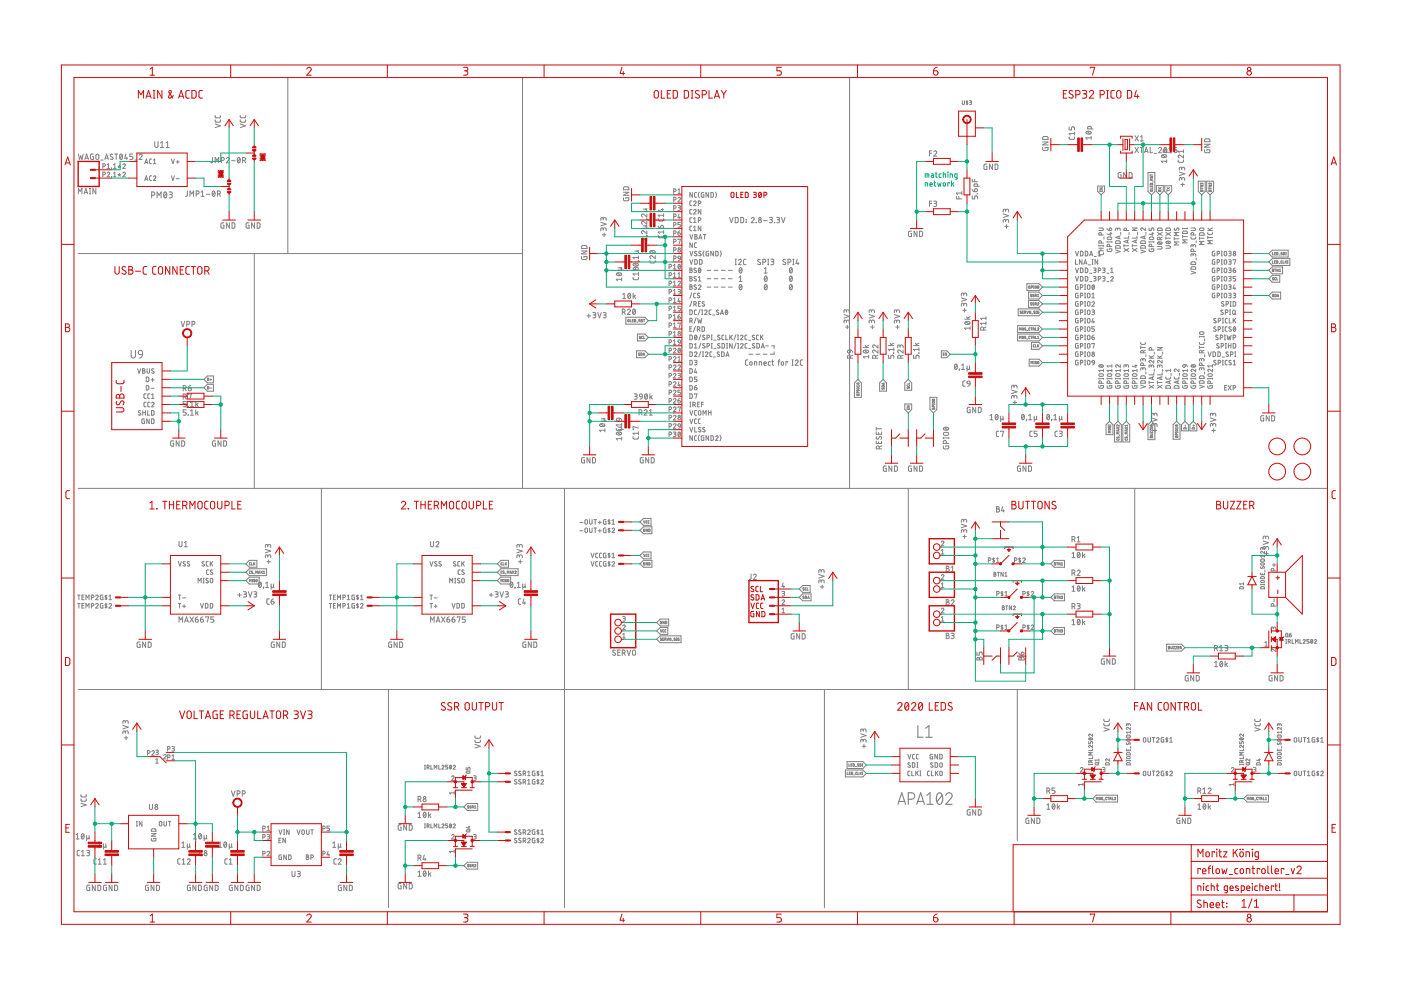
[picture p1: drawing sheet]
<svg xmlns="http://www.w3.org/2000/svg" width="297mm" height="210mm" viewBox="0 0 297 210" stroke-linecap="round" stroke-linejoin="round" font-family="sans-serif">
<g fill="none" stroke="#808080" stroke-width=".21">
<path d="M61 16.4v37.4M110.8 16.4v87.1M180.1 16.4v87.1M16.6 32.7l.3 1.1 .2-.8 .3 .8 .2-1.1M18 33.8l.4-1.1 .4 1.1M18.1 33.5h.5M19 40h.2M19.1 40v1.1M19.8 32.7l-.6 .1 .1 .9 .5 .1v-.6h-.2M20.3 40v1.1l-.6-1.1v1.1M20.4 32.7h.3l.3 .3-.1 .6-.2 .2-.4-.2zM21.4 33.9h.5"/>
<path d="M21.8 35.3l.4-.1 .2-.1-.1-.3-.5-.1v1M21.8 37h.4l.2-.2-.1-.2-.5-.1v1M22.2 33.8l.4-1.1 .4 1.1M22.3 33.5h.6M22.7 36.7l.2-.2 .3 .1v.3l-.5 .6h.6M22.7 34.9l.3-.2v1M22.7 35.7h.6M23.6 35.7h.1M23.6 37.4h.1M23.9 32.8l-.4-.1-.1 .2 .5 .5a.32 .32 0 0 1-.1 .4 .32 .32 0 0 1-.5-.1M24.1 35.7h.5M24.1 34.9l.2-.2v1"/>
<path d="M24.1 36.7l.2-.2v1M24.1 37.5h.5M24.3 32.7h.7M24.6 32.7v1.1M25 35.2l.3 .1M25 37l.3 .1M25.3 35v.3M25.3 36.8v.3M25.3 35.3l.2 .3M25.3 35.3l-.2 .3M25.3 37.1l.2 .2M25.3 37.1l-.2 .2"/>
<path d="M25.5 32.7h.1a.58 .58 0 0 1 .4 .5 .58 .58 0 0 1-.4 .6l-.2-.6zM25.6 35.2l-.3 .1M25.6 37l-.3 .1M25.9 32.9l-.5 .6M26 34.9a.27 .27 0 0 1 .4-.2 .27 .27 0 0 1 .1 .5l-.5 .5h.6M26 36.7a.27 .27 0 0 1 .4-.2 .27 .27 0 0 1 .1 .4l-.5 .6h.6M26.7 32.7l-.3 .8h.7M26.9 33.3v.5M28.2 32.7h-.7v.5h.4a.32 .32 0 0 1 .3 .3 .32 .32 0 0 1-.3 .3h-.4M28.6 33.9h.5M29.5 32.9a.31 .31 0 0 1 .4-.2 .31 .31 0 0 1 .1 .5l-.5 .6h.6M30.7 34.7l.3-1 .3 1"/>
<path d="M30.7 38.3l.3-1 .3 1M30.8 34.5h.5M30.8 38h.5M32.1 33.7l-.3 .1-.1 .2v.6l.4 .1M32.1 37.3h-.3l-.1 .2v.6l.4 .2M32.5 37.5a.27 .27 0 0 1 .4-.2 .27 .27 0 0 1 .1 .4l-.5 .6h.5M32.5 34.7h.5M32.5 34l.3-.3v1M32.8 30v.9l.3 .4 .4-.2v-1.1M34 31.3h.7M34 30.3l.4-.3v1.3M35.2 31.3h.7"/>
<path d="M35.2 30.3l.3-.3v1.3M36.3 33.7l.4 1 .3-1M36.3 37.3l.4 1 .3-1M37.4 34.3h.6M37.4 37.9h.6M37.7 34v.6M45.1 33.4l-.1 1-.3 .1M45.6 25.4v.4l.2 .1h.8l.1-.5M45.6 24.5v.3l.2 .2h.8l.1-.5M45.6 34.5v-1.1l.4 .6 .4-.6v1.1M45.6 26.3l1.1 .4-1.1 .4M46.9 34l.6-.1v-.4l-.6-.1v1.1"/>
<path d="M48 33.6a.32 .32 0 0 1 .4-.2 .32 .32 0 0 1 .1 .5l-.5 .6h.6M49.1 34.1h.7M50.4 33.5l.1-.1a.57 .57 0 0 1 .4 .6 .57 .57 0 0 1-.4 .5l-.2-.5zM50.9 33.6l-.5 .7M50.9 25.4l.1 .4 .2 .1h.7l.2-.5M50.9 24.5l.1 .3 .2 .2h.7l.2-.5M50.9 26.3l1.2 .4-1.2 .4M51.4 34l.6-.1v-.4l-.6-.1v1.1M51.8 34l.3 .5M132.3 39.7l.8-.1 .2 .6h-1.1zM197.1 32.5h.5M197.6 32h-.5v1.1"/>
<path d="M198 32.2a.32 .32 0 0 1 .4-.2 .32 .32 0 0 1 .1 .5l-.5 .6h.6M204 21.4v.5l.3 .3 .2-.3v-.5M205 21.4v.8M205.2 21.5h-.3v.2l.3 .3-.3 .1M205.5 21.4h.4l.1 .1-.4 .2M205.8 21.7l.2 .1v.3l-.5 .1M206.1 38v.5h1.2M206.7 38v.5M207.3 39.5l-.1-.5-.7 .1v.4h1.1M209.3 34.8l-.6 .1-.1 .8 .2 .2h.5v-.6h-.2M210.4 34.8v1.1l-.6-1.1v1.1M211 34.8h.4l.2 .2v.8l-.2 .1h-.4z"/>
<path d="M221.1 31.3l.1 .6h.8l.2-.2v-.4h-.6v.2M221.1 30.1h1.1l-1.1 .6h1.1M221.2 29h.8l.2 .1v.5h-1.1zM226.7 29v.4l.2 .1h.7l.2-.5M226.7 26.9v.6h.5v-.3a.32 .32 0 0 1 .3-.3 .32 .32 0 0 1 .3 .3v.3M227.8 28v.6M227.8 28.3h-1.1l.2 .3M230.3 28a.64 .64 0 0 1 1.1 .2 .62 .62 0 0 1-.7 .3 .62 .62 0 0 1-.4-.5zM230.5 27.9l.6 .5M231.4 27.3l-.1-.5-.7 .1v.4h1.1M231.4 29.2h-1.2l.3 .3M231.4 28.9v.6"/>
<path d="M232.7 39.5h1.5v1.1l-.7 .7-.8-.7zM233.2 39.8h.5l-.5 .3h.5M237.7 36.6l-.6 .1v.8l.1 .2h.5v-.6h-.2M238.9 36.6v1.1l-.7-1.1v1.1M239.4 36.6h.4l.2 .2v.7l-.2 .2h-.4zM240.6 31.2l.8 1.2M240.6 28.8l.8 1.1M241.4 31.2l-.8 1.2M241.4 28.8l-.8 1.1M241.7 31.2h.6M241.8 29l.3-.2v1.1M241.8 29.9h.6"/>
<path d="M242 31.2v1.2M242.7 32.4l.3-1.2 .4 1.2M242.8 32.1h.5M243.4 36.6h1.5v4l-.8 .7-.7-.7zM243.9 39.4v.2h.5v-.2M243.9 31.2v1.2h.5M243.9 37v.3M243.9 37.1h.5M243.9 37.4l.1 .3 .4-.2-.1 .2M243.9 38.9h.4l.1 .3h-.5zM244.1 39.4v.2M244.2 38.2l-.1-.2-.1-.1-.1 .3h.5"/>
<path d="M244.4 39.8v.2h-.5M244.4 37.9l-.2 .1M244.4 38.4v.3M244.7 32.5h.5M245.2 39.3h1.4v1.3l-.7 .7-.7-.7zM245.6 31.5a.32 .32 0 0 1 .5-.2 .32 .32 0 0 1 .1 .4l-.6 .7h.7M245.6 39.8l.6 .3M246.2 39.8l-.6 .3M246.3 32.9a.64 .64 0 0 1 1 .3 .62 .62 0 0 1-1-.2zM246.5 32.9l.6 .5M246.9 31.3h.1a.58 .58 0 0 1 .4 .5 .58 .58 0 0 1-.4 .6l-.3-.6zM247 39.4h1.4v1.2l-.7 .7-.7-.7z"/>
<path d="M247.3 31.5l-.5 .6M247.4 32.3l-.1-.5-.7 .1v.4h1.1M247.4 34.2h-1.2l.3 .3M247.4 33.9v.6M247.4 39.8l.5 .3M247.8 32.4h.7M247.8 31.5l.4-.3v1.2M247.9 39.8l-.5 .3M248.9 31.7h.4a.32 .32 0 0 1 .3 .4 .32 .32 0 0 1-.4 .3 .32 .32 0 0 1-.3-.3zM249.4 31.2l-.3 .2-.2 .3M249.8 33.9v.4l.2 .1h.8l.1-.5M250 36.5l1.2 .4-1.2 .3"/>
<path d="M250.4 39.1h.7M250.5 38l.2-.3 .2-.1 .2 .2 .1 .5M250.5 38.1v-.3l-.2-.2-.2 .2-.1 .5M250.5 35.8l.2-.3h.2l.2 .1 .1 .5M250.5 35.9v-.3l-.2-.1-.2 .1-.1 .5M250.7 38.7v.8M250.9 32.9v.6l-.6-.5a.31 .31 0 0 0-.5 .1 .31 .31 0 0 0 .2 .4M250.9 31.8v.6M250.9 32.1h-1.1l.2 .3M254.1 38.4h1.4v2.2l-.7 .7-.7-.7zM254.5 40h.6M254.5 39.3h.6l-.6 .3h.6"/>
<path d="M254.5 39.8v.3M254.8 38.9l.2-.1 .1 .3M254.8 39l-.2-.2-.1 .3M255.4 31.7l.1 .6 .8 .1 .2-.2v-.5h-.6v.2M255.4 30.6h1.1l-1.1 .6h1.1M255.5 29.5l.8-.1 .2 .2v.5h-1.1zM255.8 38.4h1.5v2.2l-.7 .7-.8-.7zM256.3 40h.5M256.3 39.3h.5l-.5 .3h.5M256.3 39.8v.3M256.8 38.8v.3l-.4-.3v.3M16.6 53.8h94.2"/>
<path d="M16.6 41.1v-1.1l.4 .6 .4-.6v1.1M17.8 41.1l.4-1.1 .4 1.1M17.9 40.8h.6M19 41.1h.2M32.2 41.4l.6-.1v-.5l-.6-.1v1.3M33.3 42v-1.3l.4 .7 .5-.7v1.3M34.8 40.8l.1-.1a.63 .63 0 0 1 .5 .6 .63 .63 0 0 1-.5 .6l-.2-.6zM35.3 41l-.5 .7M35.9 40.7h.5l.1 .2-.1 .3-.4 .1M36.2 41.3l.3 .1v.4l-.6 .2M39.7 40.5v1l-.4 .1M40.3 41.6v-1.1l.4 .6 .3-.6v1.1"/>
<path d="M41.6 41.1l.6-.1v-.3l-.1-.2h-.5v1.1M42.6 41.6h.7M42.6 40.7l.3-.2v1.1M43.8 41.2h.7M45.1 40.6l.1-.1a.57 .57 0 0 1 .4 .6 .57 .57 0 0 1-.4 .5l-.2-.5zM45.6 40.7l-.6 .7M46.1 41.1l.6-.1v-.3l-.1-.2h-.5v1.1M46.5 41.1l.2 .5M47.5 47.2l-.6 .2-.1 .7 .2 .3h.5v-.6h-.2M48.6 47.2v1.2l-.6-1.2v1.2M49.2 47.2l.4 .1 .2 .1v.8l-.2 .2h-.4zM52.8 47.2l-.6 .2v.7l.1 .3h.5v-.6h-.2"/>
<path d="M53.9 53.8v49.7M54 47.2v1.2l-.7-1.2v1.2M54.5 47.2l.4 .1 .2 .1v.8l-.2 .2h-.4zM123.3 54.4l.1 .6h.8l.2-.1v-.5h-.6v.2M123.3 53.2h1.1l-1.1 .6h1.1M123.4 52.1h.8l.2 .6h-1.1zM127.4 47.1l1.1 .4-1.1 .4M127.7 49.8h.8M127.9 48.6l.2-.3 .3 .1 .1 .5M127.9 48.8v-.3l-.3-.2-.2 .2v.4M127.9 46.4l.2-.3 .3 .1 .1 .5M127.9 46.6v-.4l-.3-.1-.2 .1v.5"/>
<path d="M128.1 49.4v.8M130.7 58a.63 .63 0 0 1 1.1 .2 .61 .61 0 0 1-.6 .3 .61 .61 0 0 1-.5-.5zM130.9 57.9l.7 .5M131 57.3h1.2M131.6 56.8l.2 .2v.2l-.2 .1M131.8 56.7l-.8 .1M131.8 58.9v.6M131.8 59.2h-1.1l.2 .3M132.2 41.9l.1 .6 .8 .1 .2-.2v-.5h-.6v.2M132.2 40.8h1.1l-1.1 .6h1.1M134.2 58.8l.1 .4 .2 .1h.7l.2-.5M134.3 55.9a.62 .62 0 0 1 1 .3 .63 .63 0 0 1-1.1-.2z"/>
<path d="M134.5 55.9l.6 .5M134.6 53.7h1.1M135.1 53.2l.3 .2-.3 .3M135.4 55.3h.1M135.4 53.1l-.8 .1M135.4 54.3v.6M135.4 57.8v.6M135.4 55.3l.2 .1M135.4 54.6h-1.2l.3 .3M135.4 58.1h-1.2l.3 .3M136.4 44.9h1.1M136.4 48.4h1.1"/>
<path d="M136.9 44.3l.2 .3-.2 .3M136.9 47.9l.2 .2-.2 .3M137.1 46.4h.1M137.1 50h.1M137.1 46.9v.6l-.6-.5a.31 .31 0 0 0-.5 .1 .31 .31 0 0 0 .2 .4M137.1 45.4v.6l-.6-.5a.32 .32 0 0 0-.5 .1 .32 .32 0 0 0 .2 .4M137.1 44.2v.1h-.7M137.1 50.5v.6l-.6-.5a.31 .31 0 0 0-.5 .1 .31 .31 0 0 0 .2 .4M137.1 48.9v.7l-.6-.6a.32 .32 0 0 0-.5 .1 .32 .32 0 0 0 .2 .5M137.1 47.8l-.7 .1M137.1 46.4l.3 .1M137.1 50l.3 .1"/>
<path d="M137.8 55.2v.4l.2 .2 .9-.1v-.5M137.9 53.3a.62 .62 0 0 1 1 .2 .63 .63 0 0 1-1.1-.2zM138 53.2l.7 .5M138.9 54.2v.6l-.6-.5a.32 .32 0 0 0-.5 .1 .32 .32 0 0 0 .2 .4M139.6 46.4v.3l.2 .2 .8-.1 .1-.4M139.6 49.9v.4l.2 .1h.8l.1-.5M139.6 47.9l.1 .4 .4 .1M140.1 47.9a.32 .32 0 0 1 .6 .1 .32 .32 0 0 1-.3 .4h-.3zM140.2 44.4h.5M140.4 44.2v.7l-.8-.3M140.7 45.3v.7M140.7 48.9v.6"/>
<path d="M140.7 45.6h-1.1l.2 .4M140.7 49.2h-1.1l.2 .3M141.9 56.6h.4l.1-.2-.1-.2-.4-.2v1M141.9 58.4h.4l.1-.2-.1-.3-.4-.1v1M142.8 56.3l.2-.3v1M142.8 58.1l.2-.3v1M142.8 59.8l.2-.2v1M142.8 57h.5M142.8 58.8h.5M142.8 40.6h.4l.2-.2-.1-.2-.5-.2v1M142.8 42.4h.4l.2-.2-.1-.3-.5-.1v1M142.8 44.2l.4-.1 .2-.2-.1-.2-.5-.1v1"/>
<path d="M142.8 45.9h.4l.2-.2-.1-.2-.5-.1v1M142.8 47.7h.4l.2-.2-.1-.2-.5-.1v1M142.8 49.5h.4l.2-.2-.1-.3-.5-.1v1M142.8 51.3l.4-.1 .2-.1-.1-.3-.5-.1v1M142.8 53h.4l.2-.2-.1-.2-.5-.1v1M142.8 54.8h.4l.2-.2-.1-.2-.5-.1v.9M143.7 42.1a.26 .26 0 0 1 .4-.3 .26 .26 0 0 1 .1 .5l-.5 .5h.6M143.7 43.6l.6 .1-.1 .3h-.4M143.7 49.4h.4a.27 .27 0 0 1 .2 .3 .27 .27 0 0 1-.3 .2 .27 .27 0 0 1-.3-.2zM143.7 59.8a.26 .26 0 0 1 .4-.2 .26 .26 0 0 1 .1 .4l-.5 .6h.6M143.7 41h.6M143.7 40.3l.3-.3v1"/>
<path d="M143.7 58.1l.3-.3v1M143.7 50.8l.6-.1-.3 1M143.7 58.8h.6M143.8 54.3h.4l.1 .5-.5-.1zM143.9 56.1a.46 .46 0 0 1 .4 .4 .46 .46 0 0 1-.4 .5l-.2-.5zM144 45.4l-.3 .7h.6M144 44l.2 .2v.3l-.5 .1M144.1 45.9v.5M144.2 48.9l-.3 .2-.2 .3M144.2 56.3l-.4 .5M144.3 47.2h-.6v.4h.5l.1 .2-.1 .3-.5 .1M144.3 54.8l-.2 .3-.3 .1"/>
<path d="M146.3 56.8l.4 .1v.3l-.2 .1 .3 .2-.2 .3h-.3zM146.3 58.6l.4 .1v.2l-.2 .2 .3 .2-.2 .3h-.3zM146.3 57.3h.2M146.3 49.7l.3 1 .3-1M146.3 53.3l.3 1 .3-1M146.3 55.1l.3 .9 .3-.9M146.3 59.1h.2M146.7 42.6l-.3 .1-.1 .1v.7l.4 .1M146.7 44.4h-.3l-.1 .2v.7l.4 .1M146.7 46.2h-.3l-.1 .2v.6l.4 .2M146.7 47.9l-.3 .1-.1 .2v.6l.4 .1M146.8 40.8v1l-.5-1v1"/>
<path d="M146.8 51.5v1l-.5-1v1M147 42.8l.2-.1h.3l.1 .3-.6 .6h.6M147 44.6l.2-.2 .3 .1 .1 .2-.6 .7h.6M147 47.2h.6M147 46.4l.3-.2v1M147 48.2l.3-.3v1M147 48.9h.6M147.3 55.1l.5 .1v.6l-.1 .2h-.4zM147.3 49.7l.5 .1v.3l-.2 .1 .2 .2-.1 .3h-.4zM147.3 50.2h.3M147.6 56.9l-.2-.1-.2 .2 .4 .5v.2l-.1 .1-.4-.1M147.6 58.7l-.2-.1-.2 .2 .4 .5v.2l-.1 .1-.4-.1"/>
<path d="M147.7 40.8l-.4 .1-.1 .2 .1 .6 .4 .1M147.7 51.5h-.4l-.1 .2 .1 .7 .4 .1M147.7 53.4l-.2-.1-.2 .2 .4 .4v.2l-.1 .2-.4-.2M148.1 43.2l.4-.1v-.4l-.4-.1v1M148.1 46.7l.4-.1v-.3l-.4-.1v1M148.1 59.6h.5M148.1 58.8l.2-.2v1M148.2 50.7l.3-1 .3 1M148.2 56.9a.46 .46 0 0 1 .4 .4 .46 .46 0 0 1-.4 .5l-.1-.5zM148.3 50.5h.4M148.3 40.7l-.3 .6 .3 .6M148.3 55.1l.5 .1 .1 .6-.2 .2h-.4z"/>
<path d="M148.5 57l-.4 .6M148.6 44.4v1l-.6-1v1M148.6 47.9v1l-.6-1v1M148.6 53.4l-.2-.1-.3 .2 .5 .3v.3l-.2 .2-.3-.2M149.1 49.7h.6M149.2 40.8l-.5 .1 .1 .9h.4v-.5h-.1M149.3 53.2l-.2 .6 .2 .6M149.4 49.7v1M149.9 57.3h.8M149.9 59.1h.8M150.2 53.3l-.5 .1 .1 .8 .4 .1v-.6h-.1M150.2 40.8v1l-.5-1v1"/>
<path d="M150.7 40.8l.5 .2 .1 .6-.2 .2h-.4zM151.3 53.3v1l-.6-1v1M151.4 57.3h.8M151.4 59.1h.8M151.7 40.7l.2 .6-.2 .6M151.7 53.3l.6 .1v.6l-.2 .2-.4 .1zM152.7 53.2l.2 .6-.2 .6M152.9 57.3h.8M152.9 59.1h.8M154.4 57.3h.8M154.4 59.1h.8M154.7 46.1l.4 1.1 .3-1.1"/>
<path d="M155.9 46.1h.4l.2 .2v.7l-.2 .2h-.4zM155.9 56.1h.2M155.9 55h.2M156 55v1.1M156.6 55.2a.31 .31 0 0 1 .4-.2 .31 .31 0 0 1 .1 .5l-.5 .6h.6M156.7 58.8l.3-.3v1.2M156.7 59.7h.6M156.8 56.8h.1a.58 .58 0 0 1 .4 .5 .58 .58 0 0 1-.4 .6l-.2-.6zM157.1 46.1h.4l.1 .2v.7l-.1 .2h-.4zM157.3 57l-.5 .6M158.2 55h-.4l-.2 .2 .1 .8 .5 .1M158.2 46.6h.1"/>
<path d="M158.2 47.1h.1M159.3 46.3a.3 .3 0 0 1 .4-.2 .3 .3 0 0 1 .1 .5l-.5 .6h.6M160.3 47.2h.1M161.2 55.1l-.4-.1-.1 .2 .5 .5a.32 .32 0 0 1-.2 .4 .32 .32 0 0 1-.4-.1M161.7 55.6l.6-.1v-.4l-.6-.1v1.1M161.9 46.8h.8M162 57l.3-.3v1.2M162 57.9h.7M162.2 58.6l.1-.1a.58 .58 0 0 1 .4 .6 .58 .58 0 0 1-.4 .5l-.3-.5zM162.6 58.8l-.5 .6M162.8 56.1h.2M162.8 55h.2"/>
<path d="M162.9 55v1.1M163.1 46.1h.5l.2 .2-.2 .3h-.3M163.4 55h.4l.3 .2-.2 .3h-.3M163.4 46.6l.4 .2-.1 .3-.6 .1M163.7 55.5l.4 .2-.1 .3-.6 .1M164.2 47.2h.1M164.7 46.1h.5l.1 .2-.1 .3h-.4M165 46.6l.3 .2-.1 .3-.5 .1M165.7 46.1l.4 1.1 .4-1.1M166.5 55.1l-.3-.1-.2 .2 .6 .5a.32 .32 0 0 1-.2 .4 .32 .32 0 0 1-.4-.1M167.1 55.6l.5-.1v-.4l-.5-.1v1.1M167.5 56.8h.1a.58 .58 0 0 1 .4 .5 .58 .58 0 0 1-.4 .6l-.2-.6z"/>
<path d="M167.5 58.6l.1-.1a.58 .58 0 0 1 .4 .6 .58 .58 0 0 1-.4 .5l-.2-.5zM167.9 57l-.5 .6M167.9 58.8l-.5 .6M168.1 56.1h.2M168.1 55h.2M168.2 55v1.1M169 55l-.2 .9h.6M169.2 55.6v.5M193.3 49l-.6 .1-.1 .8 .2 .2 .5 .1v-.7h-.2M194.4 49v1.2l-.6-1.2v1.2M195 49h.4l.2 .2v.6l-.2 .3-.4 .1zM197.1 43.1h.5"/>
<path d="M197.6 42.7h-.5v1.1M198 42.7h.5l.1 .1-.1 .3h-.4M198.3 43.1l.2 .2 .1 .2-.2 .3h-.4M202.8 41.7v.5h1.1M203.3 41.7v.5M203.9 40.9h-1.1l.2 .4M203.9 40.6v.7M206.1 41.5v.7h.6v-.4a.31 .31 0 0 1 .3-.3 .31 .31 0 0 1 .3 .3v.4M206.1 40.1l.2 .4 .4 .1M206.7 40.1a.33 .33 0 0 1 .5 .1 .33 .33 0 0 1-.2 .4h-.3zM207.3 41h.1M212.7 45.4l1.1 .3-1.1 .4"/>
<path d="M213 48h.8M213.2 46.8l.1-.2 .3-.1 .2 .2v.5M213.2 47v-.3l-.3-.2-.2 .3v.4M213.2 44.6l.1-.2 .3-.1 .2 .2v.5M213.2 44.8v-.3l-.3-.2-.2 .3v.4M213.4 47.6v.8M228 55.1v.9h.5M228 58.6l.3 1 .4-1M228 56.8l.3 1 .4-1M228 53.3l.3 1 .4-1M229.1 58.6l.5 .2v.5l-.2 .3h-.3zM229.1 56.8l.5 .2v.6l-.2 .2h-.3z"/>
<path d="M229.1 53.3l.5 .1v.6l-.2 .2-.3 .1zM229.4 55.1v.9l-.5-.9v.9M229.8 56l.3-.9 .3 .9M229.9 55.8h.5M230.1 58.6l.5 .1v.8l-.5 .1zM230.1 56.8l.5 .1v.8l-.5 .1zM230.1 53.3l.5 .1v.8l-.5 .1zM230.8 56.2h.4M231 59.7h.5M231 57.9h.5M231 54.3l.4-1 .3 1M231.1 54h.5"/>
<path d="M231.5 55.1h.3M231.5 56h.3M231.6 55.1v.9M231.9 58.6l.5 .1v.2l-.4 .2M231.9 56.8l.5 .1v.3l-.4 .1M232 54.4h.4M232.1 59.1l.3 .3-.2 .2h-.3M232.1 57.3l.3 .3-.2 .2h-.3M232.7 55.1v.9l-.5-.9v.9M232.8 54.3h.6M232.8 53.5l.3-.2v1M232.9 59.2l.4-.1v-.4l-.4-.1v1"/>
<path d="M232.9 57.4l.4-.1v-.4l-.4-.1v1M233 53.6v.3l.2 .1h.6l.2-.4M233 48.3l.8 .1 .1 .2-.1 .3h-.8M233 52v.2M233 53.2h1M233 52.6h1M233 52.1h1M233.2 40.3v.3h.5v-.3M233.4 52.6v.6M233.4 40.4v.2M233.5 51.5v-.3l-.2-.2-.2 .1-.1 .4h1M233.5 49.8l-.1-.5h-.3l-.1 .5h1"/>
<path d="M233.8 58.6h.3l.2 .2-.1 .2-.3 .1M233.8 56.8h.3l.2 .2-.1 .2-.3 .1M234 52v.2M234 59.1l.3 .1v.3l-.5 .1M234 57.3l.3 .1v.3l-.5 .1M234.1 50.2v.5M234.7 59.7h.4M234.7 57.9h.4M234.7 52.8l.2 .5 .8-.1v-.4h-.5v.1M234.7 48.5l.2 .2 .3 .2M234.7 51.2v.2M234.7 51.3h1"/>
<path d="M234.8 50.4l.7-.2 .2 .4-.1 .2h-.7zM235.2 48.5a.28 .28 0 0 1 .5 0 .28 .28 0 0 1-.2 .4h-.3zM235.3 52.3l-.1-.5h-.4l-.1 .5h1M235.3 49.5h.4M235.5 58.8a.26 .26 0 0 1 .4-.2 .26 .26 0 0 1 0 .5l-.4 .5h.5M235.5 57.8h.5M235.5 57l.3-.2v1M235.5 49.3v.5l-.8-.2M235.7 51.2v.2M236.5 53l1 .3-1 .4M236.6 52.2l.7-.1 .2 .5h-1zM236.6 51.1h.7l.2 .5h-1z"/>
<path d="M237 48.6l.3-.3 .2 .6M237 48.8l-.1-.3-.3-.1-.1 .5M237.3 50.1v.5M237.5 50l-1 .3 1 .4M237.6 49.3v.4M238.3 52.1h1M238.3 52.7l1 .6M238.3 51.8v.6M238.8 48.9v-.4l-.2-.2-.2 .1-.1 .5h1M239 51v.5M239.3 50.1v.4h-1M239.3 52.7l-1 .6"/>
<path d="M239.3 50.9l-1 .3 1 .3M239.4 49.3v.4M240.1 52.1h1M240.1 48.3h1l-1 .6h1M240.1 52.7l1 .6M240.1 51.8v.6M240.8 50.9v.5M241.1 50v.5h-1M241.1 52.7l-1 .6M241.1 50.9l-1 .3 1 .3M241.2 49.3v.4M241.9 53l.9 .3-.9 .4"/>
<path d="M241.9 52.2l.8-.1 .1 .5h-.9zM241.9 51.1h.8l.1 .5h-.9zM242.6 50.1v.5M242.8 48.3v.6l-.5-.5a.26 .26 0 0 0-.4 .1 .26 .26 0 0 0 .2 .4M242.8 50l-.9 .3 .9 .4M243 49.3v.4M243.6 52.8l.2 .5 .8-.1v-.4h-.5v.1M243.6 48.3v.6h.5v-.4l.2-.2 .3 .2v.4M243.6 51.3h1M243.6 51.2v.2M243.7 50.4l.6-.2 .3 .4-.1 .2h-.7zM243.9 40.3h.3l.2 .2-.4 .1z"/>
<path d="M244.2 52.3l-.1-.5h-.4l-.1 .5h1M244.2 49.5h.4M244.4 49.3v.5l-.8-.2M244.6 51.2v.2M245.4 52.3h.7l.3 .2-.2 .3h-.8M245.4 49.3l1 .6M245.4 51.4a.52 .52 0 0 1 .6-.1 .52 .52 0 0 1 .4 .4 .52 .52 0 0 1-.6 .1 .52 .52 0 0 1-.4-.4zM245.5 48.4h.7l.2 .5h-1zM245.6 51.3l.6 .5M245.9 40.6v-.3h-.2l-.1 .3h.6M246 50.8l-.1-.5h-.4l-.1 .5h1M246.2 40.3l-.3 .1"/>
<path d="M246.4 50.3l-.4 .2M246.4 49.3l-1 .6M247.2 52.1h.8l.2 .2-.2 .3h-.8M247.2 50.5h1M247.2 50.2v.6M247.2 49.3l1 .6M247.2 51.3a.52 .52 0 0 1 .6-.2 .52 .52 0 0 1 .3 .4 .51 .51 0 0 1-.5 .2 .51 .51 0 0 1-.4-.4zM247.3 48.4h.7l.2 .5h-1zM247.4 51.2l.5 .4M247.4 40.4h.5M247.4 40.3v.3M248.2 49.3l-1 .6"/>
<path d="M249 50.6h1M249 50.4v.5M249 48.4v.2l.2 .3 .4-.5h.2l.2 .2-.2 .3M250 51.3h-1l.5 .3-.5 .3h1M250 49.3h-1l.5 .3-.5 .4h1M250.7 50.2h1M250.7 48.3v.3M250.7 49.9v.5M250.7 48.5h1M250.8 49.1l.8-.1 .1 .5h-1zM251.7 50.8h-1l.6 .4-.6 .3h1M251.7 48.3v.3"/>
<path d="M252.5 50.2l.1 .4 .2 .1h.6l.1-.5M252.5 48.3l.8 .1 .2 .2-.2 .3h-.8M252.5 57.5l1 .3-1 .3M252.6 56.6h.7l.2 .5h-1zM252.6 55.6l.7-.1 .2 .6h-1zM253 54l.1-.2h.3l.1 .5M253 54.2l-.1-.3-.1-.1-.2 .1-.1 .4M253 52.1l.3-.2 .2 .5M253 52.3l-.1-.3-.3-.1-.1 .5M253.1 53.3l-.1-.4-.1-.1h-.3l-.1 .5h1M253.1 49.8l-.1-.5h-.4l-.1 .5h1M253.6 51.1v.4"/>
<path d="M253.6 54.7v.4M254.3 50.5h1M254.3 50.2v.6M254.4 48.5l.7-.1 .2 .3-.2 .2h-.6zM254.4 49.4h.8l.1 .5h-1zM254.6 40.4l.4-.1 .1 .3h-.6zM254.8 40.4v.2M255.3 51.2h-1l.5 .3-.5 .3h1M256.1 49.3v.3l.2 .1h.6l.2-.4M256.1 48.9h1M256.1 50.4h1M256.1 50.1v.5"/>
<path d="M256.1 48.3l.6 .6M256.3 40.4l.4-.1 .1 .3h-.5zM256.5 40.4v.2M257.1 51h-1l.5 .4-.5 .3h1M257.1 48.3l-.6 .4M257.6 53.3l-.6 .1 .1 .8 .5 .1v-.6h-.2M257.6 55.1l-.6 .1 .1 .8h.5v-.5h-.2M257.6 56.8l-.6 .1 .1 .9h.5v-.5h-.2M257.6 58.6l-.6 .1 .1 .9h.5v-.5h-.2M258.1 53.8h.3l.2-.2-.1-.2-.4-.1v1M258.1 55.6l.4-.1 .1-.2-.2-.2h-.3v.9M258.1 57.4l.4-.1 .1-.3-.2-.1-.3-.1v1"/>
<path d="M258.1 59.2l.4-.1 .1-.3-.2-.2h-.3v1M258.9 54.3h.3M258.9 53.3h.3M258.9 55.1h.3M258.9 56h.3M258.9 57.8h.3M258.9 56.8h.3M258.9 59.6h.3M258.9 58.6h.3M259 53.3v1M259 55.1v.9M259 56.8v1"/>
<path d="M259 58.6v1M259.6 55.2l.2-.1 .3 .1-.1 .8-.4-.1zM259.6 57l.2-.1 .3 .1-.1 .8-.4-.1zM259.6 58.8l.2-.2 .3 .2-.1 .7-.4-.1zM259.7 53.3h.3l.1 .3v.4l-.2 .3-.3-.2zM260.5 53.3h.4l.1 .2-.1 .2h-.3M260.5 55.1h.3l.2 .2-.1 .2h-.3M260.5 56.8h.3l.2 .2-.1 .2-.3 .1M260.5 58.6h.3l.2 .2-.1 .2-.3 .1M260.8 53.7l.2 .1v.4l-.5 .1M260.8 55.5l.2 .1v.3l-.5 .1M260.8 57.3l.2 .1v.3l-.5 .1"/>
<path d="M260.8 59.1l.2 .1v.3l-.5 .1M261.5 57.3h.3a.28 .28 0 0 1 .2 .3 .28 .28 0 0 1-.3 .2 .28 .28 0 0 1-.2-.2zM261.5 55.2l.5-.1-.3 .9M261.9 56.8l-.3 .2-.1 .3M262 58.6h-.5v.5h.4l.1 .2-.1 .3h-.4M269 53.8l.7-.8h3.4v1.5h-3.4zM269 55.5l.7-.7h3.8v1.5h-3.8zM269 57.3l.7-.7h2.2v1.5h-2.2zM269 59.1l.7-.7h1.6v1.4h-1.6zM269.8 57.1h.2v.5h-.2zM269.8 57.3h.1M269.8 55.3v.5h.2"/>
<path d="M269.8 53.5v.5h.2M270 58.9h-.2v.1l.2 .3h-.2M270.2 53.7h.2M270.2 55.5h.2M270.2 57.1h.3M270.4 57.1v.5M270.4 53.5h-.2v.5h.2M270.4 55.3h-.2v.5h.2M270.5 58.8l-.2 .2v.3l.2 .1M270.7 53.5l.2 .1v.4h-.2zM270.7 55.3l.2 .1v.4h-.2zM270.7 58.8v.6h.2"/>
<path d="M271 57.1v.5l-.3-.5v.5M271.2 55.9h.2M271.2 54.1h.2M271.3 57.2l.1-.1v.5M271.3 57.6h.2M271.8 55.3l-.2 .1v.4h.2M271.8 53.6h-.2l.2 .4h-.2M272 55.3v.5h.3M272.1 53.5l.3 .1-.1 .4h-.2zM272.5 55.3v.5M272.6 54h.1M272.6 53.5h.1"/>
<path d="M272.6 55.5l.2 .3M272.7 53.5v.5M272.8 55.3l-.3 .3M273 55.8h.1M273 55.3h.1M273 55.3v.5M27.8 74.3v1.2a.46 .46 0 0 0 .5 .4 .46 .46 0 0 0 .4-.4v-1.2M29.2 78.2l.3 .9 .3-.9M29.4 74.4l.4-.1 .3 .1 .1 .8-.8-.1-.1-.4zM30.2 78.2l.5 .1-.2 .3 .3 .2-.2 .3h-.4zM30.2 75.2l-.1 .4-.6 .3M30.2 78.6h.3"/>
<path d="M31 79.9l.5 .2 .1 .5-.2 .3h-.4zM31.2 78.2v.8l.2 .1 .3-.1v-.8M32.6 78.3l-.3-.1-.1 .2 .4 .4v.2l-.2 .1-.3-.1M38.4 68.1l.4 1.2 .4-1.2M39.6 68.8l.6-.2v-.2l-.1-.2-.5-.1v1.2M40.7 68.8l.6-.2v-.2l-.1-.2-.5-.1v1.2M44 79.7h1.3v1.5h-1.3l-.8-.8zM124.5 67h.7M124.8 66.6v.8M125.7 66.3h.5l.1 .2-.1 .2-.4 .1M126 66.8l.3 .1v.3l-.1 .2h-.5M126.7 66.3l.4 1.1 .4-1.1"/>
<path d="M127.9 66.3h.5l.1 .2-.1 .2-.4 .1M128.2 66.8l.3 .2-.1 .3-.5 .1M131.9 66.2l.6-.1v-.4l-.6-.2v1.2M132 62.4l.3-.2v1.1M132 63.3h.6M132.3 66.2l.3 .5M132.7 67.3h4l.8 .7-.8 .7h-4zM133 65.8a.32 .32 0 0 1 .5-.3 .32 .32 0 0 1 .1 .5l-.6 .7h.6M133.1 67.8h.2v.4h-.2zM133.2 62.3l.2-.1a.6 .6 0 0 1 .3 .6 .6 .6 0 0 1-.4 .5l-.2-.6zM133.6 67.7v.5h.3M133.7 62.4l-.5 .7"/>
<path d="M134.1 68h.1M134.2 62.2v1.1M134.3 65.6a.57 .57 0 0 1 .4 .5 .57 .57 0 0 1-.4 .6l-.2-.6zM134.3 67.7h-.2v.5h.2M134.5 62.8l.2 .5M134.5 67.7l.3 .1-.1 .4h-.2zM134.7 65.8l-.5 .6M134.7 62.5l-.5 .4M135 74.4h1.7l.8 .7-.8 .7h-1.7zM135 68.3h.2M135.1 70.8h1.6l.8 .7-.8 .8h-1.6zM135.5 68h.1"/>
<path d="M135.6 74.9l-.2 .1 .2 .3h-.3M135.6 68l.1-.2-.2-.1v.5M135.6 68l.2 .2M135.8 71.3l-.2 .1 .2 .4-.3-.1M135.9 74.8l.2 .1v.4l-.2 .1zM136.2 67.8h-.2l.2 .4h-.2M136.2 71.3l-.2 .1v.4h.2M136.4 75.4l.1-.6 .2 .6M136.4 75.2h.3M136.4 67.7h.3M136.5 71.3v.5h.2M136.6 67.7v.5"/>
<path d="M141.9 60.2l.4-.2 .1-.2-.1-.2h-.4v1M141.9 61.9l.4-.1 .1-.2-.1-.2h-.4v1M141.9 63.7l.4-.1 .1-.2-.1-.2h-.4v.9M141.9 65.5l.4-.1 .1-.2-.1-.2-.4-.1v1M141.9 67.3l.4-.1 .1-.3-.1-.2h-.4v1M141.9 69l.4-.1 .1-.2-.1-.2h-.4v1M141.9 70.8l.4-.1 .1-.2-.1-.2h-.4v.9M141.9 72.6l.4-.1 .1-.2-.1-.2h-.4v.9M141.9 74.4l.4-.1 .1-.3-.1-.1-.4-.1v1M141.9 76.2l.4-.1 .1-.3-.1-.2h-.4v1M141.9 77.9l.4-.1 .1-.2-.1-.2h-.4v1M141.9 79.7l.4-.1 .1-.2-.1-.2h-.4v.9"/>
<path d="M142.8 74a.27 .27 0 0 1 .4-.2 .27 .27 0 0 1 0 .5l-.4 .5h.5M142.8 75.8a.27 .27 0 0 1 .4-.2 .27 .27 0 0 1 0 .5l-.4 .5h.5M142.8 77.6a.27 .27 0 0 1 .4-.2 .27 .27 0 0 1 0 .4l-.4 .6h.5M142.8 79.4a.27 .27 0 0 1 .4-.2 .27 .27 0 0 1 0 .4l-.4 .5h.5M142.8 67.7h.5M142.8 61.6l.2-.2v1M142.8 63.4l.2-.2v.9M142.8 65.2l.2-.3v1M142.8 66.9l.2-.2v1M142.8 68.7l.2-.2v1M142.8 70.5l.2-.2v.9M142.8 72.3l.2-.2v.9"/>
<path d="M142.8 60.6h.5M142.8 62.4h.5M142.8 64.1h.5M142.8 65.9h.5M142.8 69.5h.5M142.8 71.2h.5M142.8 73h.5M143.7 61.4l.6 .1v.2l-.5 .1M143.7 67.2h.4a.27 .27 0 0 1 .2 .3 .27 .27 0 0 1-.3 .2 .27 .27 0 0 1-.3-.3zM143.7 77.6a.26 .26 0 0 1 .4-.2 .26 .26 0 0 1 .1 .4l-.5 .6h.6M143.7 79.2l.6 .1-.1 .3h-.4M143.7 75.8l.3-.2v1"/>
<path d="M143.7 68.6l.6-.1-.3 1M143.7 76.6h.6M143.8 72.1h.3l.2 .1v.4l-.5-.1zM143.9 73.9a.46 .46 0 0 1 .4 .4 .46 .46 0 0 1-.4 .5l-.2-.5zM144 63.2l-.3 .7h.6M144 61.8l.2 .1v.4l-.5 .1M144 79.6l.2 .1v.3l-.5 .1M144.1 63.7v.4M144.2 66.7l-.3 .1-.2 .4M144.2 74l-.4 .6M144.3 64.9h-.6v.5h.5l.1 .2-.1 .3h-.5M144.3 72.6l-.2 .3-.3 .1"/>
<path d="M146.3 60.4l.4 .1v.2l-.2 .1 .3 .2-.2 .3-.3 .1zM146.3 65.7l.5 .2v.5l-.2 .3h-.3zM146.3 68.1l.4-.2 .1-.2-.2-.2h-.3v1M146.3 71.1l.5 .1v.6l-.2 .2h-.3zM146.3 72.8l.5 .2v.5l-.2 .3h-.3zM146.3 74.6l.5 .2v.5l-.2 .3h-.3zM146.3 76.4l.5 .2v.5l-.2 .2-.3 .1zM146.3 78.2l.5 .1v.6l-.2 .2h-.3zM146.3 79.9l.5 .2v.5l-.2 .3h-.3zM146.3 60.8h.2M146.3 69.7h.3M146.6 68.1l.2 .4"/>
<path d="M146.7 69.3h-.4v1h.4M146.7 62.1l-.4 1.1M146.7 63.8l-.4 1.2M147.1 64.5l.5-.1v-.2l-.1-.2-.4-.1v1M147.2 74.8a.27 .27 0 0 1 .4-.2 .27 .27 0 0 1 .1 .5l-.5 .5h.6M147.2 76.4l.6 .1-.1 .3h-.4M147.2 73.8h.6M147.2 73l.3-.2v1M147.4 71.1a.45 .45 0 0 1 .4 .4 .45 .45 0 0 1-.4 .5l-.2-.5zM147.4 64.5l.2 .4M147.4 69.2l-.4 1.2M147.5 78.2l-.3 .7h.6"/>
<path d="M147.5 62.2l-.4 .2v.6l.4 .1M147.5 76.8l.3 .4-.2 .1-.4 .1M147.6 67.4l-.4 1.2M147.6 60.5l-.2-.1-.2 .2 .4 .4v.3l-.1 .1-.4-.2M147.6 78.7v.4M147.7 65.7l-.4 .1-.1 .1 .1 .7 .4 .1M147.7 71.3l-.4 .5M147.8 79.9h-.6v.5h.5l.1 .2-.1 .3h-.5M147.8 69.8l.5-.1 .1-.2-.1-.2h-.5v1M147.9 67.5l.2 1 .3-.7 .2 .7 .2-1M148.1 60.6a.27 .27 0 0 1 .3-.2 .27 .27 0 0 1 .1 .4l-.4 .6h.5M148.1 64.4h.3"/>
<path d="M148.2 69.8l.2 .5M148.3 62.3l-.2-.1-.3 .2 .5 .4v.2l-.2 .1-.3-.1M148.4 65.6l-.4 1.2M148.5 63.9h-.4v1h.4M148.6 71l-.4 1.1M148.6 72.7l-.4 1.2M148.6 74.5l-.4 1.2M148.8 65.7h.2M148.8 66.7h.2M148.8 69.3l.5 .1v.8l-.5 .1zM148.9 65.7v1M148.9 74.6h.3"/>
<path d="M148.9 75.6h.3M149.1 74.6v1M149.3 64l-.2-.1-.2 .3 .5 .4v.2l-.2 .1-.4-.1M149.4 65.9a.27 .27 0 0 1 .4-.2 .27 .27 0 0 1 0 .5l-.4 .5h.5M149.4 71.1h-.3l-.1 .2 .5 .4v.2l-.2 .1-.4-.1M149.4 72.9h-.3l-.1 .1 .5 .5v.2l-.2 .1-.4-.1M149.5 74.8a.27 .27 0 0 1 .4-.2 .27 .27 0 0 1 .1 .5l-.5 .5h.6M149.9 71.6l.5-.1 .1-.2-.2-.2h-.4v.9M149.9 73.4l.5-.1 .1-.3-.2-.1-.4-.1v1M149.9 60.9h.8M150.8 65.7l-.5 .2 .1 .7 .4 .1M150.8 71.1h.2"/>
<path d="M150.8 72h.2M150.8 72.8h.2M150.8 73.8h.2M150.9 71.1v.9M150.9 72.8v1M150.9 74.6h-.3l-.1 .2v.7l.4 .1M151.1 66.8h.4M151.3 75.7h.4M151.3 72.1h.5M151.3 73.9h.5M151.4 60.9h.8M152.4 65.8l-.3-.1-.2 .2 .5 .5v.2l-.2 .1-.3-.1"/>
<path d="M152.5 74.7l-.3-.1-.1 .2 .4 .5v.2l-.1 .1-.4-.1M152.6 71.1h-.3l-.2 .2 .5 .4v.2l-.1 .1-.4-.1M152.6 72.9h-.3l-.2 .1 .5 .5v.2l-.1 .1-.4-.1M152.7 66.7l.4-1 .3 1M152.8 66.5h.5M152.9 60.9h.8M153 74.6l.5 .2v.5l-.1 .3h-.4zM153.1 72.8l.5 .2v.5l-.1 .3h-.4zM153.5 71.1h-.3l-.1 .2v.6l.4 .1M153.9 71.1v.9h.4M153.9 65.8a.46 .46 0 0 1 .4 .4 .46 .46 0 0 1-.4 .5l-.1-.5zM153.9 75.6l.3-1 .4 1"/>
<path d="M154 75.4h.5M154.1 72.8h.2M154.1 73.8h.2M154.2 72.8v1M154.2 65.9l-.4 .6M154.4 60.9h.8M154.7 71.1v.9M154.9 71.4l.4 .6M155.2 72.8v1l-.5-1v1M155.3 71.1l-.6 .5M156 71l-.4 1.1M156.1 72.7l-.5 1.2"/>
<path d="M156.4 71.1h.2M156.4 72h.2M156.4 72.8h.2M156.4 73.8h.2M156.5 71.1v.9M156.5 72.8v1M156.8 60.4l.1-.1a.58 .58 0 0 1 .4 .6 .58 .58 0 0 1-.4 .5l-.2-.5zM157 71.3a.27 .27 0 0 1 .4-.2 .27 .27 0 0 1 0 .4l-.4 .5h.5M157 73a.27 .27 0 0 1 .4-.2 .27 .27 0 0 1 .1 .5l-.5 .5h.6M157.3 60.6l-.5 .6M158.4 71.1h-.3l-.2 .2 .1 .6 .4 .1M158.4 72.8l-.3 .1-.1 .1v.7l.4 .1"/>
<path d="M158.6 76.3h-.4l-.1 .3v.7l.5 .1M158.7 72.1h.4M158.7 73.9h.5M158.8 75.1h.8M160 77.4v-.7l.4 .1v.6M160 71.1h-.4l-.1 .2 .5 .4v.2l-.2 .1-.3-.1M160 72.9h-.4l-.1 .1 .5 .5v.2l-.2 .1-.3-.1M160.3 75.1h.8M160.5 72.8l.5 .2v.5l-.2 .3h-.3zM160.8 71.1h-.3l-.1 .2v.6l.4 .1M161 77.4v-.7l.4 .1 .1 .6M161.2 71.1v.9"/>
<path d="M161.4 73.8l.3-1 .4 1M161.5 71.4l.3 .6M161.5 73.6h.5M161.8 71.1l-.6 .5M161.8 75.1h.8M161.9 77.1h.6a.27 .27 0 0 0-.2-.4 .27 .27 0 0 0-.4 .2l.1 .5h.5M162.2 60.4l.1-.1a.58 .58 0 0 1 .4 .6 .58 .58 0 0 1-.4 .5l-.3-.5zM162.3 73.3h.6M162.6 60.6l-.5 .6M163.3 76.7h-.3l-.1 .2v.5h.4M163.6 73.3h.5v.6M163.6 76.7h.4"/>
<path d="M163.8 76.3v1l.2 .1M164.1 74.6v.5h-.8M165 76.7h.3M165.3 76.3l-.2 .2v.9M167 76.8v-.1h-.4v.7M167.5 60.4l.1-.1a.58 .58 0 0 1 .4 .6 .58 .58 0 0 1-.4 .5l-.2-.5zM167.9 77.4h.3M167.9 76.3h.3M167.9 60.6l-.5 .6M168 76.3v1.1M168.6 76.6a.32 .32 0 0 1 .4-.3 .32 .32 0 0 1 .1 .5l-.5 .6h.6M170.2 76.3h-.4l-.1 .3v.7l.5 .1"/>
<path d="M178.9 66.7l1.2 .4-1.2 .4M179.3 69.3h.7M179.5 68.2l.1-.3h.4l.1 .6M179.5 68.4l-.1-.4-.3-.1-.1 .1-.1 .5M179.5 66l.2-.3h.3l.1 .6M179.5 66.2l-.1-.4-.3-.1-.1 .1-.1 .5M179.6 69v.7M179.7 74.3l.6-.1v.4a.32 .32 0 0 1-.4 .2 .32 .32 0 0 1-.2-.5zM180.3 75.9l-.1-.5h-.4l-.1 .5h1.1M180.3 74.2l.4 .2 .1 .3M180.8 75.3l-.5 .3M183 73.7h1.2"/>
<path d="M183.1 74.4a.64 .64 0 0 1 1 .2 .62 .62 0 0 1-.6 .3 .62 .62 0 0 1-.5-.5zM183.3 74.3l.6 .5M183.4 73.2l.4 .5M184.2 75.6h-1.2l.3 .3M184.2 75.3v.6M184.2 73.2l-.6 .3M184.3 66.7l1.1 .4-1.1 .4M184.6 69.3h.7M184.8 68.2l.1-.3h.4l.1 .6M184.8 68.4l-.1-.4-.2-.1-.2 .1v.5M184.8 66l.2-.3h.3l.1 .6M184.8 66.2l-.1-.4-.2-.1-.2 .1v.5"/>
<path d="M185 69v.7M185.6 75.9l-.1-.5h-.4l-.1 .5h1.1M186.1 74.2v.6l-.6-.5a.31 .31 0 0 0-.5 .1 .31 .31 0 0 0 .3 .4M186.1 73.1v.7l-.6-.6a.32 .32 0 0 0-.5 .1 .32 .32 0 0 0 .3 .5M186.1 75.3l-.5 .3M188.4 75.3v.6h.5v-.3a.32 .32 0 0 1 .3-.3 .32 .32 0 0 1 .3 .3v.3M188.4 73.3h1.1M188.7 72.8l.4 .5M189.5 74.8h.1M189.5 73.8v.6M189.5 74.1h-1.1l.2 .3M189.5 72.8l-.5 .2"/>
<path d="M189.6 66.7l1.1 .4-1.1 .4M189.9 69.3h.8M190.1 68.2l.1-.3h.3l.2 .1v.5M190.1 68.4v-.4l-.3-.1-.2 .1v.5M190.1 66l.1-.3h.3l.2 .1v.5M190.1 66.2v-.4l-.3-.1-.2 .1v.5M190.3 69v.7M190.8 73.4l.2-.2 .2-.1 .2 .2 .1 .5M190.8 73.6v-.3l-.3-.2-.1 .2-.1 .5M191 75.9l-.2-.5h-.3l-.2 .5h1.2M191.5 74.2v.6l-.7-.5a.31 .31 0 0 0-.5 .1 .31 .31 0 0 0 .3 .4M191.5 75.3l-.5 .3"/>
<path d="M193.7 75.3v.6h.5v-.3a.32 .32 0 0 1 .3-.3 .32 .32 0 0 1 .3 .3v.3M193.7 73.3h1.1M194.1 72.8l.4 .5M194.8 74.9h.1M194.8 74.1h-1.1l.3 .3M194.8 73.8v.6M194.8 72.8l-.5 .2M199.6 74.4h1.1l.8 .7-.8 .7h-1.1zM200 75.1h.2M200.2 74.8h-.2v.6h.2M200.7 74.8v.6l-.3-.6v.6M202.5 77.3l.1-.1a.57 .57 0 0 1 .4 .6 .57 .57 0 0 1-.4 .5l-.2-.5z"/>
<path d="M202.9 77.4l-.5 .7M203.5 78.3h.1M203.5 78.3l-.1 .3M203.8 63.1l1.2 .4-1.2 .4M203.9 78.3h.6M203.9 77.4l.3-.2v1.1M204.1 65.8h.8M204.3 64.6l.1-.2 .3-.1 .2 .2 .1 .4M204.3 64.8v-.4l-.3-.1-.1 .1-.1 .5M204.3 62.4l.1-.2 .3-.1 .2 .2 .1 .4M204.3 62.6v-.3l-.3-.2-.1 .2-.1 .4M204.5 65.4v.8"/>
<path d="M204.5 67.7h1.2M204.6 68.3a.62 .62 0 0 1 1.1 .3 .63 .63 0 0 1-1.1-.2zM204.8 68.2l.6 .5M204.9 67.2l.4 .5M205 78.1l.2 .2 .3-.2M205 77.6v1.1M205.5 77.6l.2 .7M205.7 69.6h-1.2l.3 .3M205.7 69.3v.6M205.7 67.2l-.6 .2M208.5 70l-.1-.6h-.4l-.1 .6h1.1M209 69.3l-.5 .3"/>
<path d="M209 68.6h-1.1l.3 .3M209 67.2v.6M209 68.2v.7M209 67.5h-1.1l.3 .3M215.8 69h4.5l.7 .8-.7 .7h-4.5zM215.8 70.8h4.5l.7 .7-.7 .8h-4.5zM215.9 65.5h4.4l.7 .7-.7 .8h-4.4zM216.1 70v-.5l.2 .3 .2-.3v.5M216.1 71.8v-.5l.2 .3 .2-.3v.5M216.5 66l-.2 .1 .2 .3h-.2M216.8 71.4l.1-.1 .1 .1-.1 .4-.2-.1zM216.8 69.6l.1-.1 .1 .2-.1 .3-.2-.1z"/>
<path d="M216.8 66.2h.2M217 66h-.2v.5h.2M217.2 66.3l.3-.1v-.2h-.3v.5M217.4 66.3l.1 .2M217.5 71.3l-.3 .1 .3 .4-.3-.1M217.5 69.6h-.3l.3 .4h-.3M217.7 71.9h.2M217.7 70.1h.2M217.7 66l.2 .5 .2-.5M217.7 60.2h2.6l.7 .7-.7 .7h-2.6zM218.1 61.9h2.2l.7 .8-.7 .7h-2.2zM218.1 63.7h2.2l.7 .7-.7 .8h-2.2z"/>
<path d="M218.2 76.2h2.1l.7 .7-.7 .7h-2.1zM218.3 66h.1l.1 .1-.1 .4-.1-.1zM218.4 71.3l-.3 .1v.4h.3M218.4 69.5l-.3 .1v.4h.3M218.4 60.6l-.3 .1 .1 .4h.2l-.1-.2M218.5 69.5h.3M218.5 71.3h.3M218.6 77.1v-.5l.2 .3 .1-.3v.5M218.7 60.9h.2v-.3h-.2v.5M218.7 69.5v.5M218.7 71.3v.5M218.7 72.6h1.6l.7 .7-.7 .8h-1.6z"/>
<path d="M218.7 62.4l-.2 .1 .2 .4-.2-.1M218.7 64.2l-.2 .1 .2 .3h-.2M218.7 66.5h.3M219 71.6l.3-.1-.1-.2h-.2v.5M219 69.8l.3-.1-.1-.2h-.2v.5M219.1 60.6v.5M219.2 77.1h.1M219.2 76.6h.1M219.2 62.4h-.2v.2l.2 .3-.3-.1M219.2 64.2h-.2v.1l.2 .3h-.3M219.2 71.6l.1 .2M219.2 69.8l.1 .2"/>
<path d="M219.2 76.6v.5M219.3 73.1l-.2 .1v.3l.2 .1M219.4 66l-.2 .1 .2 .3h-.2M219.5 62.7l.3-.1-.1-.2h-.2v.5M219.5 64.5l.3-.1-.1-.2h-.2v.5M219.5 60.7h.2l-.1 .4-.1-.1zM219.5 73.1v.5h.3M219.5 71.3v.5h.3M219.5 69.5v.5h.3M219.6 66.5h.2M219.6 66h.2M219.6 62.7l.2 .2"/>
<path d="M219.6 64.5l.2 .2M219.7 66v.5M219.7 76.7l-.2-.1v.2l.3 .3h-.3M220 64.3l.2-.1-.2 .5h.3M220 69.6h.2l-.2 .4h.3M220 71.8h.3M220 62.9h.3M220 62.5l.1-.1v.5M220 71.4l.1-.1v.5M220 73.1v.5M220 60.6l.2 .1v.4h-.2zM220.1 76.6l.2 .2-.1 .3-.2-.1z"/>
<path d="M220.1 73.3l.2 .3M220.2 60.7l-.2 .3M220.3 66l-.3 .1v.4h.3l-.1-.3M220.3 73.1l-.3 .3M228.6 63.9l-.6 .2 .1 .8h.5v-.5h-.2M228.6 62.2l-.6 .1 .1 .8h.5v-.5h-.2M228.6 60.4l-.6 .1 .1 .8 .5 .1v-.6h-.2M228.6 65.7l-.6 .1 .1 .9h.5v-.5h-.2M228.6 67.5l-.6 .1 .1 .9h.5v-.6h-.2M228.6 69.3l-.6 .1 .1 .8 .5 .1v-.6h-.2M228.6 71.1l-.6 .1 .1 .8h.5v-.5h-.2M228.6 72.8l-.6 .1 .1 .9h.5v-.5h-.2"/>
<path d="M228.6 74.6l-.6 .1 .1 .9h.5v-.5h-.2M228.6 76.4l-.6 .1 .1 .8 .5 .1v-.6h-.2M229.1 64.5l.5-.1v-.3l-.5-.2v1M229.1 62.7l.5-.1v-.3l-.5-.1v.9M229.1 60.9l.5-.1v-.3l-.5-.1v1M229.1 66.3l.5-.1v-.4l-.5-.1v1M229.1 68.1l.5-.2v-.3l-.5-.1v1M229.1 69.8l.5-.1v-.3l-.5-.1v1M229.1 71.6l.5-.1v-.3l-.5-.1v.9M229.1 73.4l.5-.1v-.4l-.5-.1v1M229.1 75.2l.5-.1v-.4l-.5-.1v1M229.1 76.9l.5-.1v-.3l-.5-.1v1"/>
<path d="M230 67.5h.2M230 61.4h.2M230 60.4h.2M230 63.1h.2M230 62.2h.2M230 63.9h.2M230 64.9h.2M230 65.7h.2M230 66.7h.2M230 70.3h.2M230 69.3h.2M230 68.5h.2"/>
<path d="M230 71.1h.2M230 72h.2M230 72.8h.2M230 73.8h.2M230 74.6h.2M230 75.6h.2M230 76.4h.2M230 77.4h.2M230.1 60.4v1M230.1 62.2v.9M230.1 63.9v1M230.1 65.7v1"/>
<path d="M230.1 67.5v1M230.1 69.3v1M230.1 71.1v.9M230.1 72.8v1M230.1 74.6v1M230.1 76.4v1M230.6 64.1l.2-.2 .3 .2-.1 .8-.4-.1zM230.6 62.3l.2-.1 .3 .1-.1 .8-.4-.1zM230.6 60.5l.2-.1 .3 .1-.1 .8-.4-.1zM230.6 65.9l.2-.2 .3 .2-.1 .8-.4-.2zM230.6 67.6l.2-.1 .3 .1-.1 .8-.4-.1zM230.6 69.4l.2-.1 .3 .1v.7l-.2 .2-.3-.2z"/>
<path d="M230.6 71.2l.2-.1 .3 .1v.7l-.2 .1-.3-.1zM230.6 73l.2-.2 .3 .2v.7l-.2 .1-.3-.1zM230.6 74.8l.2-.2 .3 .2v.6l-.2 .2-.3-.2zM230.6 76.5l.2-.1 .3 .1v.7l-.2 .2-.3-.2zM231.5 64.2a.27 .27 0 0 1 .4-.2 .27 .27 0 0 1 .1 .4l-.5 .5h.6M231.5 65.7l.5 .1v.3l-.4 .1M231.5 71.5h.3a.28 .28 0 0 1 .2 .3 .28 .28 0 0 1-.3 .2 .28 .28 0 0 1-.2-.2zM231.5 63.1h.6M231.5 72.9l.6-.1-.3 1M231.5 62.4l.3-.2v.9M231.6 76.5l.2-.1 .2 .1 .1 .4-.6-.1zM231.7 60.4a.46 .46 0 0 1 .4 .5 .46 .46 0 0 1-.4 .4l-.2-.4z"/>
<path d="M231.7 67.5l-.2 .8h.6M231.8 66.2l.3 .3-.2 .2h-.4M231.9 68.1v.4M231.9 71.1l-.3 .1-.1 .3M232 60.6l-.4 .6M232.1 69.3h-.6v.4h.4l.2 .2-.2 .3-.4 .1M232.1 76.9l-.2 .3-.3 .2M233 77.5a.51 .51 0 0 1 .5-.2 .51 .51 0 0 1 .4 .4 .52 .52 0 0 1-.5 .2 .52 .52 0 0 1-.4-.4zM233 79.4l.8-.1 .1 .3-.2 .2h-.5l-.2-.1zM233.2 77.4l.5 .4M234 78.3v.5M234 78.5h-1l.2 .3"/>
<path d="M234.8 79.4l.8-.1 .1 .3-.2 .2h-.5l-.2-.1zM235.7 77.3v.6M235.7 78.3v.5M235.7 77.6h-1l.3 .3M235.7 78.5h-1l.3 .3M236.6 79.4l.7-.1 .2 .3-.3 .2h-.4l-.2-.1zM237.5 77.3v.6l-.5-.5a.27 .27 0 0 0-.5 .1 .27 .27 0 0 0 .2 .4M237.5 78.3v.5M237.5 78.5h-1l.2 .3M238.4 79.4l.7-.1 .2 .3-.3 .2h-.4l-.2-.1zM238.7 77.6l.1-.2h.4l.1 .5M238.7 77.8v-.4l-.2-.1-.2 .1v.5"/>
<path d="M239.3 78.3v.5M239.3 78.5h-1l.2 .3M240.1 79.4l.8-.1 .1 .3-.2 .2h-.5l-.2-.1zM240.6 77.5h.5M240.8 77.3v.6l-.7-.2M241.1 78.3v.5M241.1 78.5h-1l.2 .3M241.9 72.6v.3l.2 .1h.6l.1-.4M241.9 73.7h.9M241.9 73.4v.5M241.9 79.8l.8-.1 .1 .5h-.9zM242.3 78.2l.1-.2h.3l.1 .5"/>
<path d="M242.3 78.4v-.3l-.2-.2-.2 .2v.4M242.3 76.3l.3-.3 .2 .6M242.3 76.5v-.4h-.3l-.1 .5M242.4 77.5v-.4l-.2-.2-.2 .1-.1 .5h.9M242.4 74.8l-.1-.5h-.3l-.1 .5h.9M242.8 74.3l-.4 .2M243 75.2v.4M243 78.9v.4M243.6 75.9h1M243.6 75.4l.6 .5M244.1 77.6l.1-.2h.3l.1 .5M244.1 77.8v-.3l-.2-.1-.2 .1-.1 .4"/>
<path d="M244.2 74.2v-.4l-.2-.1h-.3l-.1 .5h1M244.4 79.9v.5M244.6 76.4v.6l-.5-.5a.27 .27 0 0 0-.5 .1 .27 .27 0 0 0 .3 .4M244.6 79v.5h-1M244.6 79.9l-1 .3 1 .3M244.6 75.4l-.6 .3M244.7 74.7v.4M244.7 78.3v.4M245.4 75.9h1M245.4 73.7h1l-1 .5h1M245.4 75.4l.6 .5M245.9 77.6l.1-.2h.3l.1 .5"/>
<path d="M245.9 77.8l-.1-.3-.2-.1-.2 .1v.4M246.1 79.9v.5M246.4 76.4v.6l-.5-.5a.27 .27 0 0 0-.5 .1 .27 .27 0 0 0 .2 .4M246.4 79v.5h-1M246.4 79.9l-1 .3 1 .3M246.4 75.4l-.6 .3M246.5 74.7v.4M246.5 78.3v.4M247.2 79.9v.4l.2 .1 .7-.1 .1-.4M248.2 78.3v.5M248.2 78.5h-1l.2 .3M248.3 79.2v.4"/>
<path d="M249 79.9v.4l.2 .1 .6-.1 .2-.4M250 78.3v.5l-.6-.5a.27 .27 0 0 0-.4 .1 .27 .27 0 0 0 .2 .4M250.1 79.2v.4M250.8 79.4l.8-.1 .1 .3-.2 .2h-.5l-.2-.1zM250.8 77.4l.5-.1v.4a.28 .28 0 0 1-.4 .1 .28 .28 0 0 1-.1-.4zM251.3 77.3l.3 .1 .1 .4M251.7 78.3v.5M251.7 78.5h-1l.3 .3M252.6 77.5a.51 .51 0 0 1 .5-.2 .51 .51 0 0 1 .4 .4 .52 .52 0 0 1-.6 .2 .52 .52 0 0 1-.3-.4zM252.6 79.4l.7-.1 .2 .3-.3 .2h-.4l-.2-.1zM252.8 77.4l.5 .4M253.5 78.3v.5l-.5-.4a.27 .27 0 0 0-.5 0 .27 .27 0 0 0 .3 .4"/>
<path d="M254.3 72.6v.3l.2 .1h.7l.1-.4M254.3 73.7h1M254.3 71.3v.2M254.3 73.4v.5M254.3 71.4h1M254.4 70.4l.6-.1 .3 .4-.2 .2h-.6zM254.4 79.8l.7-.1 .2 .5h-1zM254.7 78.2l.1-.2h.4l.1 .5M254.7 78.4v-.3l-.2-.2-.2 .2v.4M254.7 76.3l.4-.3 .2 .6M254.7 76.5v-.4h-.3l-.1 .5M254.8 77.5v-.4l-.2-.2-.2 .1-.1 .5h1"/>
<path d="M254.8 74.8l-.1-.5h-.3l-.1 .5h1M255.3 71.3v.2M255.3 74.3l-.5 .2M255.4 71.8v.5M255.4 75.2v.4M255.4 78.9v.4M256.1 79.4l.8-.1 .1 .3-.2 .2h-.5l-.2-.1zM256.1 74.6l.4 1 .3-1M257.1 78.3v.5l-.6-.4a.27 .27 0 0 0-.4 0 .27 .27 0 0 0 .2 .4M257.1 77.3v.6M257.1 77.6h-1l.2 .3M257.2 74.6l.5 .2v.5l-.1 .3h-.4z"/>
<path d="M257.6 60.4l-.6 .1 .1 .8 .5 .1v-.6h-.2M257.6 62.2l-.6 .1 .1 .8h.5v-.5h-.2M257.8 69.4l-.3-.1-.2 .2 .5 .4v.2l-.2 .2-.3-.2M257.8 76.5l-.3-.1-.2 .2 .5 .4v.3l-.2 .1-.3-.2M257.8 67.6l-.3-.1-.2 .2 .5 .5v.2l-.2 .1-.3-.2M258.1 60.9l.4-.1 .1-.2-.2-.2h-.3v1M258.1 62.7l.4-.1 .1-.2-.2-.2h-.3v.9M258.2 74.6l.5 .2v.5l-.1 .3h-.4zM258.2 71.1h-.3l-.1 .2 .5 .4v.2l-.2 .1-.4-.1M258.3 69.8l.5-.1v-.2l-.1-.2h-.4v1M258.3 76.9l.5-.1v-.2l-.1-.2h-.4v1M258.3 68.1l.5-.2v-.3l-.5-.1v1"/>
<path d="M258.4 72.9h-.3l-.1 .1 .5 .5v.2l-.2 .1-.4-.1M258.7 71.6l.5-.1v-.2l-.1-.2h-.4v.9M258.9 73.4l.5-.1 .1-.3-.2-.1-.4-.1v1M258.9 61.4h.3M258.9 60.4h.3M258.9 63.1h.3M258.9 62.2h.3M259 60.4v1M259 62.2v.9M259.1 75.7h.5M259.2 70.3h.2M259.2 69.3h.2"/>
<path d="M259.2 76.4h.2M259.2 77.4h.2M259.2 67.5h.2M259.2 68.5h.2M259.3 69.3v1M259.3 76.4v1M259.3 67.5v1M259.3 65.8l-.2-.1-.2 .2 .5 .5v.2l-.2 .1-.4-.1M259.5 64l-.3-.1-.2 .3 .5 .4v.2l-.2 .1-.3-.1M259.6 60.5l.2-.1 .3 .1-.1 .8-.4-.1zM259.6 62.3l.2-.1 .3 .1-.1 .8-.4-.1zM259.6 71.1h.2"/>
<path d="M259.6 72h.2M259.7 71.1v.9M259.8 66.3l.5-.1v-.3l-.1-.2h-.4v1M259.8 72.8h.2M259.8 73.8h.2M259.9 72.8v1M259.9 64.5l.5-.1 .1-.2-.2-.2-.4-.1v1M260.2 71.1l.2 .9 .2-.6 .2 .6 .2-.9M260.2 69.3h-.3l-.1 .2v.6l.4 .2M260.2 76.4h-.3l-.1 .2v.7l.4 .1M260.2 67.5h-.3l-.1 .2v.7l.4 .1M260.4 74.7l-.3-.1-.2 .2 .5 .5v.2l-.1 .1-.4-.1"/>
<path d="M260.4 73.3h.6M260.4 72.8v1M260.5 60.4h.3l.2 .2-.1 .2h-.3M260.5 62.2h.3l.2 .2-.1 .2h-.3M260.6 67.5v1h.4M260.7 65.7h.2M260.7 66.7h.2M260.8 60.8l.2 .1v.4l-.5 .1M260.8 62.6l.2 .1v.4h-.5M260.8 65.7v1M260.8 63.9h.2M260.8 64.9h.2"/>
<path d="M260.9 75.2l.5-.1v-.4l-.5-.1v1M260.9 63.9v1M261 72.8v1M261 69.4l-.3-.1-.1 .2 .4 .4v.2l-.1 .2-.4-.2M261 76.5l-.3-.1-.1 .2 .4 .4v.3l-.1 .1-.4-.2M261.5 62.2l.5 .1v.2l-.4 .1M261.5 63.9l.5 .2v.6l-.2 .2h-.3zM261.5 65.8l.2-.1 .2 .2v.6l-.2 .2h-.2l-.2-.3zM261.5 71.6l.4-.1 .1-.2-.1-.2h-.4v.9M261.5 72.8l.5 .2v.5l-.2 .3h-.3zM261.5 77.4h.5M261.5 67.5v1"/>
<path d="M261.5 76.6l.2-.2v1M261.6 69.3a.46 .46 0 0 1 .4 .5 .46 .46 0 0 1-.4 .4l-.1-.4zM261.7 60.4l-.2 .8h.5M261.7 67.9l.3 .6M261.7 62.6l.3 .2-.1 .3h-.4M261.8 74.6h.2M261.8 75.6h.2M261.8 66.5l.2 .2M261.8 60.9v.5M261.9 74.6v1M261.9 69.5l-.4 .5M262 67.5l-.5 .6"/>
<path d="M269 62.7l.7-.8h1.8v1.5h-1.8zM270 62.4h-.2v.2l.2 .3-.2-.1M270.3 62.4l.3 .1-.1 .4h-.2zM270.8 62.9l.2-.5 .1 .5M270.8 62.8h.3M29.8 87.1h-.4l-.1 .2 .5 .4v.2l-.2 .1-.3-.1M30.3 87.1v.9M30.3 87.5h.5M30.6 88.8l-.5 .1 .1 .9h.4v-.5h-.1M30.8 87.1v.9M31 83.5h-.4l-.1 .2 .1 .7 .4 .1M31 85.3h-.4l-.1 .2 .1 .6 .4 .2"/>
<path d="M31 81.7l.5 .2 .1 .5-.2 .3h-.4zM31.3 87.1v.9h.4M31.6 88.8v1l-.5-1v1M31.8 83.5h-.4l-.1 .2v.7l.5 .1M31.8 85.3h-.4l-.1 .2v.6l.5 .2M32 82.3h.7M32 80.5h.7M32.1 85.5a.26 .26 0 0 1 .4-.2 .26 .26 0 0 1 .1 .4l-.5 .6h.6M32.1 87.1l.6 .1v.7l-.2 .1h-.4zM32.1 88.8l.6 .2v.6l-.2 .2h-.4zM32.1 84.5h.6M32.1 83.7l.3-.2v1"/>
<path d="M32.3 80.2v.7M36.8 93.5l-.6 .1v.7l.1 .3h.5v-.6h-.2M38 93.5v1.1l-.6-1.1v1.1M38.5 93.5h.4l.2 .2 .1 .6-.3 .3h-.4zM38.8 82.4h.5l.2-.3-.1-.2-.6-.2v1.2M38.8 84.2l.5-.1 .2-.2-.1-.2-.6-.2v1.2M39.2 82.4l.3 .5M39.2 84.2l.3 .5M39.5 85.1h-.7v.5h.4a.32 .32 0 0 1 .3 .3 .32 .32 0 0 1-.3 .4h-.4M39.5 86.9h-.7v.5h.4a.32 .32 0 0 1 .3 .3 .32 .32 0 0 1-.3 .3h-.4M39.9 86.3h.1M39.9 88h.1"/>
<path d="M39.9 82.3h.4a.32 .32 0 0 1 .3 .3 .32 .32 0 0 1-.4 .3 .32 .32 0 0 1-.3-.3zM39.9 83.7v-.2h.7l-.3 1.2M40.4 86.3h.6M40.4 85.4l.3-.3v1.2M40.4 87.1l.3-.2v1.1M40.4 88h.6M40.4 81.7l-.3 .2-.2 .4M41.5 85.1v1.2M41.5 86.9v1.1M41.7 85.7l.3 .6M41.7 87.5l.3 .5M42 85.5l-.5 .4"/>
<path d="M42 87.3l-.5 .4M44 81.5h1.3v1.5h-1.3l-.8-.8zM44 82h.3l-.1 .4-.2 .1zM44 80.2h.3l-.1 .5h-.2zM44.5 82.3h.4M44.5 80.5h.4M44.7 80.3v.4M45.7 93.5l-.6 .1v.7l.1 .3h.5v-.6h-.2M46.9 93.5v1.1l-.7-1.1v1.1M47.4 93.5h.4l.2 .2v.6l-.2 .3h-.4zM123.9 97l-.6 .2 .1 .9h.5v-.6h-.2M125.1 97v1.1l-.6-1.1v1.1"/>
<path d="M125.6 97h.5l.1 .2v.8l-.1 .1h-.5zM127.2 90a.64 .64 0 0 1 1 .2 .63 .63 0 0 1-1.1-.2zM127.4 89.9l.6 .5M127.5 89.3h1.1M128 88.8l.2 .2-.2 .3M128.2 88.7l-.7 .1M128.2 91.2h-1.1l.3 .3M128.2 90.9v.6M130.7 90.8v.4l.2 .1h.8l.1-.5M130.7 91.7a.64 .64 0 0 1 1.1 .3 .63 .63 0 0 1-1.1-.2zM130.7 88.8l.6-.1v.3a.31 .31 0 0 1-.4 .3 .31 .31 0 0 1-.2-.5zM130.9 91.7l.7 .5"/>
<path d="M131 91.1h1.2M131.3 88.7l.4 .2 .1 .3M131.6 90.6l.2 .2-.2 .3M131.8 90.4l-.8 .2M131.8 93h-1.1l.2 .3M131.8 89.8v.6M131.8 92.7v.6M131.8 90.1h-1.1l.2 .3M134.2 92.6l.1 .4 .2 .1h.7l.2-.5M134.5 83.5h.4l.2 .2-.1 .3h-.4M134.8 84l.2 .1v.4l-.5 .1M135.4 90.8l-1.2-.4v.7h.1"/>
<path d="M135.4 91.5v.7M135.4 91.9h-1.2l.3 .3M135.5 87.5l.5-.1v-.4l-.5-.1v1.1M135.7 83.6h.4l.1 .5h-.6zM135.9 87.5l.2 .5M136.2 84.1l-.2 .5h-.3M136.4 97l-.6 .2v.9h.6v-.6h-.2M136.6 87.1a.32 .32 0 0 1 .4-.2 .32 .32 0 0 1 .1 .5l-.5 .6h.6M136.8 83.6l.1-.1a.58 .58 0 0 1 .4 .6 .58 .58 0 0 1-.4 .5l-.2-.5zM137.2 83.8l-.5 .6M137.5 97v1.1l-.6-1.1v1.1M137.7 88h.6"/>
<path d="M137.7 87.1l.3-.2v1.1M137.8 83.5v1.1M138 84.1l.3 .5M138.1 97h.4l.2 .2v.8l-.2 .1h-.4zM138.3 83.9l-.5 .4M141.9 81.5l.4-.1 .1-.2-.1-.2-.4-.1v1M141.9 83.3l.4-.1 .1-.3-.1-.2h-.4v1M141.9 85l.4-.1 .1-.2-.1-.2h-.4v1M141.9 86.8l.4-.1 .1-.2-.1-.2h-.4v.9M141.9 88.6l.4-.1 .1-.2-.1-.2h-.4v.9M141.9 90.4l.4-.1 .1-.3-.1-.1-.4-.1v1M141.9 92.2l.4-.1 .1-.3-.1-.2h-.4v1"/>
<path d="M142.8 81.2a.27 .27 0 0 1 .4-.2 .27 .27 0 0 1 0 .4l-.4 .5h.5M142.8 82.9a.27 .27 0 0 1 .4-.2 .27 .27 0 0 1 0 .5l-.4 .5h.5M142.8 84.7a.27 .27 0 0 1 .4-.2 .27 .27 0 0 1 0 .4l-.4 .6h.5M142.8 86.5a.27 .27 0 0 1 .4-.2 .27 .27 0 0 1 0 .4l-.4 .5h.5M142.8 88.3a.27 .27 0 0 1 .3-.2 .27 .27 0 0 1 .1 .4l-.4 .5h.5M142.8 90a.27 .27 0 0 1 .3-.2 .27 .27 0 0 1 .1 .5l-.4 .5h.5M142.8 91.6l.5 .1-.1 .3h-.3M143 92l.3 .4-.1 .2h-.4M143.7 84.9l.5 .1 .1 .2M143.7 84.9l.1 .4 .2 .2 .3-.3M143.7 86.4l.6-.1-.3 .9M143.8 89.9l.3-.1 .2 .2v.4l-.5-.1z"/>
<path d="M143.9 91.7a.45 .45 0 0 1 .4 .4 .45 .45 0 0 1-.4 .4l-.2-.4zM144 80.9l-.3 .8h.6M144.1 81.5v.4M144.2 84.5l-.3 .1-.2 .3M144.2 91.8l-.4 .6M144.3 82.7h-.6v.5h.5l.1 .2-.1 .3h-.5M144.3 90.4l-.2 .3-.3 .1M144.3 85.2h.1M146.3 81.7l.5 .2v.5l-.2 .3h-.3zM146.3 83.5l.5 .2v.5l-.2 .3h-.3zM146.3 86.3h.2M146.3 85.3h.2"/>
<path d="M146.3 87.1l.3 .9 .3-.9M146.3 88.8l.3 1 .3-1M146.3 90.6l.3 1 .3-1M146.4 85.3v1M146.8 92.4v1l-.5-1v1M146.9 85.8h.3M147.2 85.8l.2-.1v-.3l-.5-.1v1M147.2 85.8l.2 .5M147.2 82.2h.4a.28 .28 0 0 1 .2 .3 .28 .28 0 0 1-.3 .2 .28 .28 0 0 1-.3-.3zM147.2 83.6l.6-.1-.3 1M147.3 90.6v1h.4M147.7 81.7l-.3 .2-.2 .3"/>
<path d="M147.7 92.4h-.4l-.1 .2 .1 .7 .4 .1M147.7 87.1h-.3l-.1 .2v.6l.4 .1M147.7 88.8l-.3 .1-.1 .1v.7l.4 .1M147.9 85.7h.3M148.1 87.2l.2-.1 .3 .1v.6l-.2 .2-.3-.1zM148.3 92.3l-.3 .6 .3 .6M148.3 85.3h-.4v1h.4M148.5 88.8l-.3 .1-.1 .1v.7l.4 .1M148.5 90.7l-.3-.1-.1 .2 .5 .5v.2l-.2 .1-.3-.1M148.7 85.7h.4M149.1 88v-.9l.3 .5 .3-.5v.9M149.1 85.3h-.4v1"/>
<path d="M149.2 92.4l-.5 .1 .1 .8 .4 .1v-.6h-.1M149.4 90.7l-.3-.1-.1 .2 .5 .5v.2l-.2 .1-.4-.1M150.2 87.1v.9M150.2 87.5h.5M150.2 92.4v1l-.5-1v1M150.7 92.4l.5 .2-.1 .7-.4 .1zM150.7 87.1v.9M151.7 92.6a.26 .26 0 0 1 .4-.2 .26 .26 0 0 1 .1 .4l-.5 .6h.6M152.6 92.3l.3 .6-.3 .6M181.2 81.2l.7-.8 .7 .8v3h-1.4zM181.7 83.6v.2h.4l.1-.2-.3 .1M181.7 82.8h.5"/>
<path d="M181.7 82.2h.4l.1 .2-.4 .1-.1-.1zM181.9 83.3v-.2h-.2v.2h.5M182.2 81.7v.3M182.2 81.9h-.5l.1 .1M185.8 90.6v.6M185.8 91.6v.5h1.1v-.5M185.8 93.5v.5h1.1v-.5M185.8 90.9h1.1M185.9 92.6l-.1 .4 .2 .1 .4-.5a.31 .31 0 0 1 .5 .1 .31 .31 0 0 1-.1 .5M186.3 91.7v.4M186.3 93.7v.3M186.4 95.2l-.1-.6h-.4l-.1 .6h1.1"/>
<path d="M186.9 94.5l-.5 .3M187 82.3l.1 .2 .3-.2v.2M187 81.8h.4l.1 .2h-.5zM187.2 80.4l.8 .8v1.7h-1.5v-1.7zM187.4 81.2v.3M187.5 81.2l-.5 .2 .5 .1M187.9 98.8l-.6 .1 .1 1h.5v-.6h-.2M189.1 98.8v1.1l-.6-1.1v1.1M189.6 98.8h.5l.1 .2 .1 .6-.2 .3h-.5zM191.8 81.2l.8-.8 .7 .8v1.5h-1.5zM191.8 85.7h1.5v1.1l-.7 .7-.8-.7zM192.3 81.6l.1 .3h.4v-.3"/>
<path d="M192.3 86.1h.5l-.5 .2h.5M192.3 86.6v.2h.5v-.2M192.4 82.1l-.1 .2h.2l.3-.2v.3M192.6 86.6v.2M192.8 81.2v.2h-.5M193.3 98.8l-.6 .1v1h.6v-.6h-.2M194.4 98.8v1.1l-.6-1.1v1.1M195 98.8h.4l.2 .2v.6l-.2 .3h-.4zM197.2 84.2h1.4v2.6l-.7 .7-.7-.7zM197.7 86.5v.3l.4-.1 .1-.2-.3 .1M197.7 85.7h.5M197.7 85.7v.1"/>
<path d="M197.7 84.7a.23 .23 0 0 1 .2-.1 .23 .23 0 0 1 .2 .3h-.3zM197.7 85.2h.4l.1 .1-.4 .1zM197.8 84.7l.3 .2M197.9 86.2v-.2h-.2v.2h.5M198.2 85.7v.1M200 94.6l.1 .5 .8 .1 .2-.2v-.4h-.6v.1M200 92.7v.3M200 92.9h1.1M200.1 91.8l.9-.1 .1 .4-.3 .2h-.5l-.3-.2zM200.1 90.7a.62 .62 0 0 1 1 .3 .63 .63 0 0 1-1.1-.2zM200.3 90.6l.6 .5M200.6 94l-.1-.6h-.4l-.1 .6h1.1"/>
<path d="M201.1 92.7v.3M204.6 80.8h-.3l-.2 .2 .1 .7 .4 .2M205.2 80.8h.3l.2 .6-.6-.1zM205.7 81.4l-.1 .3-.4 .2M205.7 86.4l-.6 .1v.7l.1 .3h.5v-.6h-.2M206.9 86.4v1.1l-.7-1.1v1.1M207.4 86.4h.4l.2 .2v.7l-.3 .2h-.3zM209.9 89h.6M209.9 88.1l.3-.2v1.1M211.1 87.9h.1a.58 .58 0 0 1 .4 .5 .58 .58 0 0 1-.4 .6l-.2-.6zM211.6 88.1l-.5 .7M211.8 91.4l-.4 .1-.2 .2 .1 .8 .5 .1"/>
<path d="M212.2 88.8l.1 .2 .4-.2M212.2 88.2v1.2M212.2 91.5v-.1h.6l-.3 1.2M212.7 88.2l.1 .8M214.5 82.7l1.1 .4-1.1 .4M214.8 85.3h.8M215 84.2l.1-.3h.3l.2 .1v.5M215 84.3v-.3l-.3-.1-.2 .2v.4M215 82l.1-.3h.4l.1 .6M215 82.2v-.4l-.3-.1-.2 .2v.4M215.2 85v.7M216.4 98.8l-.6 .1v1h.6v-.6h-.2"/>
<path d="M216.8 87.9a.57 .57 0 0 1 .4 .5 .57 .57 0 0 1-.4 .6 .82 .82 0 0 1 0-1.1zM217.1 88.1l-.5 .7M217.5 98.8v1.1l-.6-1.1v1.1M217.7 89h.1M217.7 89l-.1 .3M218.1 98.8h.4l.2 .2v.7l-.2 .2h-.4zM218.1 89h.6M218.1 88.1l.3-.2v1.1M218.9 91.4l-.4 .1-.1 .2v.8l.5 .1M219.3 88.8l.2 .2 .3-.2M219.3 88.2v1.2M219.8 88.2l.1 .8"/>
<path d="M219.9 91.4h-.6v.5h.3a.32 .32 0 0 1 .3 .3 .32 .32 0 0 1-.3 .4h-.3M222.1 87.9a.57 .57 0 0 1 .4 .5 .57 .57 0 0 1-.4 .6l-.2-.6zM222.5 88.1l-.5 .7M223 89h.1M223 89l-.1 .3M223.4 89h.7M223.4 88.1l.4-.2v1.1M224.2 91.4l-.4 .1-.1 .2 .1 .8 .4 .1M224.6 88.8l.2 .2 .3-.2M224.6 91.4h.5l.1 .2-.1 .3h-.4M224.6 88.2v1.2M224.9 91.9l.3 .3-.1 .2-.5 .2"/>
<path d="M225.1 88.2l.1 .8M233 81.8l.1 .5 .8-.1 .1-.4h-.6v.1M233 80.2v.2M233 80.3h1M233.5 81.3v-.4l-.2-.2-.2 .1-.1 .5h1M234 80.2v.2M234.5 90l.7-.7 .8 .7v2.2h-1.5zM234.7 81.8l.2 .5 .8-.1v-.4h-.5v.1M234.7 80.2v.2M234.7 80.3h1M235 90.2h.5M235 90.4l.1 .3 .3-.3v.3"/>
<path d="M235 90.9h.4l.1 .2h-.5zM235.3 81.3v-.4l-.2-.2-.3 .1-.1 .5h1M235.5 91.4h-.5l.3 .2-.3 .2h.5M235.7 80.2v.2M236.3 90l.7-.7 .7 .7v3.7h-1.4zM236.5 81.8l.1 .5 .9-.1v-.4h-.5v.1M236.5 80.2v.2M236.5 80.3h1M236.7 93.1l.2 .2h.3l.1-.2M236.7 90.6l.6 .3M236.8 92.6l.1 .3 .3-.3v.3M237.1 81.3l-.1-.4-.1-.2-.3 .1-.1 .5h1"/>
<path d="M237.2 91.1v.3M237.3 90.1v.3l-.5-.3 .1 .3M237.3 91.6h-.6l.3 .2-.3 .2h.6M237.3 91.1l-.6 .1 .6 .2M237.3 90.6l-.6 .3M237.3 92.2v.2M237.5 80.2v.2M238.1 90l.7-.7 .7 .7v3.7h-1.4zM238.3 81.8l.1 .5 .8-.1 .1-.4h-.6v.1M238.3 80.2v.2M238.3 80.3h1M238.5 93.1l.2 .2h.3l.1-.2"/>
<path d="M238.5 90.6l.6 .3M238.6 92.6l.1 .3 .3-.3v.3M238.8 81.3v-.4l-.2-.2-.2 .1-.1 .5h1M238.9 91.1v.3M239.1 91.6h-.6l.3 .2-.3 .2h.6M239.1 90.1v.3M239.1 91.1l-.6 .1 .6 .2M239.1 90.6l-.6 .3M239.1 90.2h-.6l.2 .2M239.1 92.2v.2M239.3 80.2v.2M240.1 81.8l.1 .5 .8-.1 .1-.4h-.6v.1"/>
<path d="M240.1 80.2v.2M240.1 80.3h1M240.6 81.3v-.4l-.2-.2-.2 .1-.1 .5h1M241.1 80.2v.2M241.9 81.7l.9 .3-.9 .3M241.9 80.8h.9v.5h-.9zM243.4 90l.7-.7 .8 .7v3.2h-1.5zM243.6 80.8v.6M243.6 81.1h1M243.6 81.7l1 .6M243.9 92l.5 .1-.1 .2h-.4M243.9 90.6v.2h.5v-.2"/>
<path d="M243.9 92.6l.4-.1 .1 .3h-.5zM244.1 90.6v.2M244.1 92.7v.1M244.2 90.2l-.2-.1-.1 .3h.5M244.2 90.2v.2M244.2 88.6l1.1 .4-1.1 .4M244.4 91v.3l-.5-.3v.3M244.4 91.5v.3l-.5-.3v.3M244.4 90.1l-.2 .1M244.5 91.3h.8M244.6 81.7l-1 .6M244.7 90.1l.1-.2 .3-.1 .2 .2v.4"/>
<path d="M244.7 90.3v-.4l-.3-.1-.2 .1v.5M244.7 87.9l.4-.3 .2 .2v.4M244.7 88.1v-.4l-.3-.1-.2 .1v.5M245.4 80.8v.6M245.4 81.7l1 .6M245.4 81.1h1M246.4 81.7l-1 .6M247.3 81.9l.7-.1 .2 .5h-1zM247.9 80.8v.5M248.2 80.7l-1 .3 1 .4M248.7 90l.8-.7 .7 .7v3.1h-1.5zM249 81.9l.8-.1 .2 .5h-1z"/>
<path d="M249.2 92.5v.2h.5v-.2h-.3M249.2 91.7h.5M249.2 91.6v.1M249.3 91.1h.4v.2l-.4 .1zM249.5 92.2v-.3h-.3v.3h.5M249.7 80.8v.5M249.7 90.6v.3M249.7 91.6v.1M249.7 90.7h-.5l.1 .2M250 80.7l-1 .3 1 .4M250.7 81.8l.2 .5 .8-.1v-.4h-.5v.1M250.7 80.2v.2"/>
<path d="M250.7 80.3h1M251 90.7h.4l.1 .3h-.5zM251.2 89.3l.8 .7v1.4h-1.5v-1.4zM251.3 81.3v-.4l-.2-.2-.3 .1-.1 .5h1M251.3 90.1v.3M251.7 80.2v.2M252.3 90l.7-.7 .7 .7v1.4h-1.4zM252.5 81.8l.1 .5 .9-.1v-.4h-.5v.1M252.5 80.2v.2M252.5 80.3h1M252.8 90.7h.4l.1 .3h-.5zM252.9 90.3h.3"/>
<path d="M253.1 81.3l-.1-.4-.1-.2-.3 .1-.1 .5h1M253.1 90.1v.3M253.5 80.2v.2M254.3 81.7l1 .3-1 .3M254.4 80.8h.8l.1 .5h-1zM256.1 81.8l.1 .5 .8-.1 .1-.4h-.6v.1M256.1 80.2v.2M256.1 80.3h1M256.6 81.3v-.4l-.2-.2-.2 .1-.1 .5h1M256.6 88.6l1.2 .4-1.2 .4M256.9 91.3h.8M257.1 80.2v.2"/>
<path d="M257.1 90.1l.1-.2 .3-.1 .2 .2 .1 .4M257.1 90.3v-.4l-.3-.1-.2 .1v.5M257.1 87.9l.1-.2 .3-.1 .2 .2 .1 .4M257.1 88.1v-.4l-.3-.1-.2 .1v.5M257.3 90.9v.8M259.7 82.2h.3M260.1 81.7h-.4v1h.4M260.4 81.7l.6 1M261 81.7l-.6 1M261.5 82.3l.4-.1 .1-.3-.1-.2h-.4v1M267.9 88.1l-.6 .2v.7l.1 .3h.5v-.7h-.2M269.1 88.1v1.2l-.6-1.2v1.2"/>
<path d="M269.6 88.1l.5 .1 .1 .1 .1 .7-.2 .2-.5 .1zM16.6 103.5h264.9M37.8 119.1l.3 .9 .4-.9M38 114.8v.8l.2 .3 .4-.1v-1M39.1 115.9h.6M39.1 115l.3-.2v1.1M39.3 119.1h-.4l-.1 .2 .5 .4v.2l-.2 .1-.3-.1M40.2 119.1h-.4l-.1 .2 .5 .4v.2l-.2 .1-.3-.1M43.3 119.1h-.4l-.1 .2 .5 .4v.2l-.2 .1-.3-.1M44.2 119.1h-.4l-.1 .2 .1 .6 .4 .1M44.6 119.1v.9M44.8 119.4l.3 .6"/>
<path d="M45.1 119.1l-.5 .6M52.9 118.8h1.6v1.5h-1.6l-.8-.8zM53.1 119.3l-.2 .1v.3l.2 .1M53.3 119.3v.5h.3M53.8 119.3v.5M53.9 119.5l.2 .3M54.1 119.3l-.3 .3M56.3 116.5l1.1 .3-1.1 .4M56.6 119.1h.7M56.8 117.9l.1-.2h.4l.1 .6M56.8 118.1l-.1-.3-.2-.2-.2 .3v.4M56.8 115.8l.1-.3 .3-.1 .2 .2v.5"/>
<path d="M56.8 116l-.1-.4-.2-.2-.2 .3v.4M57 118.7v.8M68.1 103.5v42.7M91.1 119.1l.4 .9 .3-.9M91.3 114.8v.8l.2 .3 .4-.1v-1M92.4 115a.31 .31 0 0 1 .5-.2 .31 .31 0 0 1 .1 .5l-.6 .6h.6M92.6 119.1h-.3l-.2 .2 .5 .4v.2l-.1 .1-.4-.1M93.5 119.1h-.3l-.2 .2 .5 .4v.2l-.2 .1-.3-.1M96.6 119.1h-.3l-.1 .2 .4 .4v.2l-.1 .1-.4-.1M97.5 119.1h-.3l-.2 .2 .1 .6 .4 .1M97.9 119.1v.9M98.1 119.4l.3 .6"/>
<path d="M98.4 119.1l-.5 .6M106.2 118.8h1.6v1.5h-1.6l-.7-.8zM106.4 119.3l-.2 .1v.3l.2 .1M106.7 119.3v.5h.2M107.1 119.3v.5M107.2 119.5l.2 .3M107.4 119.3l-.3 .3M109.6 116.5l1.1 .3-1.1 .4M109.9 119.1h.8M110.1 117.9l.1-.2h.4l.1 .6M110.1 118.1v-.3l-.3-.2-.2 .2v.5M110.1 115.8l.1-.3 .3-.1 .2 .2v.5"/>
<path d="M110.1 116l-.1-.5-.2-.1-.2 .2v.5M110.3 118.7v.8M119.7 103.5v88.9M122.9 110.8h.7M122.9 112.5h.7M124 110.3l.2-.1 .3 .1 .1 .6-.2 .2-.4-.1zM124.1 112h.4l.1 .2v.4l-.2 .3-.4-.1zM125 110.2v.8l.2 .1 .3-.1v-.8M125 112v.8l.2 .1 .3-.1v-.8M125.3 117.3l.3 1 .4-1M125.3 119.1l.3 .9 .4-.9M125.9 110.2h.6"/>
<path d="M125.9 112h.6M126.2 110.2v.9M126.2 112v.9M126.7 117.3h-.3l-.1 .2v.7l.4 .1M126.7 119.1h-.3l-.1 .2v.6l.4 .1M126.8 110.8h.7M126.8 112.5h.7M127.2 110.4v.7M127.2 112.2v.7M127.6 117.3h-.4l-.1 .2v.7l.5 .1M127.6 119.1h-.4l-.1 .2v.6l.5 .1M128.5 117.3h-.4l-.2 .2 .1 .7 .5 .1v-.6h-.2"/>
<path d="M128.5 119.1h-.4l-.2 .2 .1 .6 .5 .1v-.5h-.2M128.5 110.2l-.5 .1-.1 .6 .2 .2h.4v-.5h-.2M128.5 112l-.5 .1-.1 .6 .2 .2h.4v-.5h-.2M129.1 110.2v.9M129.1 112v.9M129.1 117.3v1M129.1 119.1v.9M129.3 117.4l-.4 .1 .4 .4v.2h-.4M129.3 119.2l-.4 .1 .4 .4v.2h-.4M129.3 110.3l-.4 .1 .4 .4v.2h-.4M129.3 112.1l-.4 .1 .4 .4v.2h-.4M129.8 119.3a.27 .27 0 0 1 .3-.2 .27 .27 0 0 1 .1 .4l-.4 .5h.5"/>
<path d="M129.8 112.2a.27 .27 0 0 1 .3-.2 .27 .27 0 0 1 .1 .4l-.4 .5h.5M129.8 118.3h.5M129.8 117.5l.2-.2v1M129.8 110.4l.2-.2v.9M129.8 111.1h.5M135.7 112.4l.7-.7h1.8v1.5h-1.8zM135.7 117.8l.7-.8h1.6v1.5h-1.6zM135.7 110.7l.7-.8h1.6v1.5h-1.6zM136.4 118.8h1.8v1.5h-1.8l-.7-.8zM136.4 117.5l.2 .5 .2-.5M136.4 110.4l.2 .5 .2-.5M136.7 119.3l-.3 .1 .1 .3 .2 .1-.1-.3"/>
<path d="M136.7 112.2l-.3 .1 .1 .3 .2 .1-.1-.3M137.2 117.5l-.2 .1v.4h.2M137.2 110.4l-.2 .1v.3l.2 .1M137.3 112.2v.5l-.3-.5v.5M137.3 119.3v.5l-.3-.5v.5M137.5 119.3l.3 .1v.4h-.3zM137.5 112.2h.3v.5h-.3zM137.6 117.5l-.2 .1v.4h.2M137.6 110.4l-.2 .1v.3l.2 .1M192.6 103.5v42.7M199.6 114.9a.27 .27 0 0 1 .4-.2 .27 .27 0 0 1 0 .4l-.4 .6h.5M199.6 116.7l.3-.2v1"/>
<path d="M199.6 117.5h.5M203.8 111.1l1.2 .4-1.2 .4M204.1 113.8h.8M204.3 112.6l.3-.3 .3 .1 .1 .5M204.3 112.8v-.4l-.3-.1-.1 .1-.1 .5M204.3 110.4l.1-.2 .3-.1 .2 .2 .1 .4M204.3 110.6v-.3l-.3-.2-.1 .2-.1 .4M204.5 113.4v.8M209.5 118.8l.5-.1v-.3l-.5-.1v1M210.7 118.3v1M210.9 118.4l-.4 .1 .4 .4-.1 .2h-.3M211.3 107.4h.4l.2 .2-.3 .3 .3 .3-.1 .3-.5 .1z"/>
<path d="M211.3 118.5l.3-.2v1M211.3 119.3h.5M211.3 107.9h.3M212.6 107.4l-.3 .9h.7M212.8 108.1v.5M215.1 118.8l.5-.1v-.2l-.1-.2h-.4v1M216.2 118.3v1M216.4 118.4l-.4 .1 .4 .4v.2h-.4M216.8 118.5a.26 .26 0 0 1 .4-.2 .26 .26 0 0 1 .1 .4l-.5 .6h.6M223.5 118.8h2.2v1.5h-2.2l-.7-.8zM223.5 119.3l.3 .1v.4h-.3zM223.5 119.5h.2"/>
<path d="M224 119.3h.3M224.2 119.3v.5M224.8 119.3v.5l-.3-.5v.5M225 119.8h.3M225 119.4l.2-.1v.5M227.3 114.4l.6-.1v-.3l-.1-.2-.5-.1v1.2M227.3 117.4l.3-.3v1.1M227.3 118.2h.6M227.7 114.4l.2 .5M228.4 114l.3-.3v1.2M228.4 114.9h.6M228.5 117.2l.1-.1a.56 .56 0 0 1 .4 .6 .56 .56 0 0 1-.4 .5l-.2-.5z"/>
<path d="M229 117.4l-.5 .6M229.5 117.1v1.1M229.7 117.7l.3 .5M230 117.5l-.5 .4M240.6 103.5v42.7M267.4 119.4h.6l.1 .3-.7 .1zM267.4 118.6h.6l.1 .4h-.8zM267.6 116.3l.4-.2 .1 .4M267.6 116.3l-.2-.2-.1 .4M267.6 116.3v.2M267.8 114.7l1.2 .4-1.2 .3M268.1 116.9v.4l-.5-.3a.22 .22 0 0 0-.3 0 .22 .22 0 0 0 .2 .3"/>
<path d="M268.1 117.7v.5M268.1 117.9h-.8l.2 .3M268.1 117.3h.8M268.3 116.2l.2-.3h.3l.2 .6M268.3 116.4v-.4l-.3-.1-.2 .1v.5M268.3 114l.2-.3h.3l.2 .6M268.3 114.2v-.4l-.3-.1-.2 .1v.5M268.5 116.9v.8M269.8 119.8h.6M270.1 119.5v.6M16.4 126.2h.6M16.4 128h.6"/>
<path d="M16.7 126.2v.9M16.7 128v.9M17.4 126.6h.3M17.4 128.4h.3M17.8 126.2h-.4v.9h.4M17.8 128h-.4v.9h.4M18.2 127.1v-.9l.3 .5 .4-.5v.9M18.2 128.9v-.9l.3 .5 .4-.5v.9M19.4 126.7h.4l.1-.2v-.2l-.5-.1v.9M19.4 128.5h.4l.1-.2v-.3h-.5v.9M20.3 126.4l.1-.2h.4v.3l-.5 .6h.5M20.3 128.2l.1-.2h.4v.3l-.5 .6h.5"/>
<path d="M21.8 126.2l-.5 .1 .1 .8h.4v-.5h-.1M21.8 128l-.5 .1 .1 .8h.4v-.5h-.1M22.5 126.2v.9M22.5 128v.9M22.7 126.3l-.4 .1 .4 .4-.1 .2h-.4M22.7 128.1l-.4 .1 .4 .4-.1 .2h-.4M23.1 128.2a.27 .27 0 0 1 .4-.3 .27 .27 0 0 1 .1 .5l-.5 .5h.5M23.1 127.1h.5M23.1 126.4l.3-.2v.9M29.7 136.1l-.6 .1v1l.6 .1v-.7h-.2M30.9 136.1v1.2l-.7-1.2v1.2M31.4 136.1h.4l.2 .3v.5l-.2 .3-.4 .1z"/>
<path d="M37.8 126.2h.6M37.8 128h.6M38 131.9v-1.1l.3 .6 .4-.6v1.1M38.1 126.2v.9M38.1 128v.9M38.7 128.5h.7M38.7 126.8h.7M39 128.2v.7M39.2 131.9l.3-1.1 .4 1.1M39.3 131.7h.5M40.3 130.8l.7 1.1M41 130.8l-.7 1.1"/>
<path d="M41.4 131.3h.4a.32 .32 0 0 1 .3 .3 .32 .32 0 0 1-.4 .3 .32 .32 0 0 1-.3-.3zM41.9 130.8l-.3 .1-.2 .4M42 123.6v-1l.3 .5 .4-.5v1M42.5 131.3h.4a.32 .32 0 0 1 .2 .4 .32 .32 0 0 1-.3 .2 .32 .32 0 0 1-.3-.3zM42.5 128l.3 .9 .4-.9M43 130.8l-.3 .1-.2 .4M43.1 123.6h.2M43.1 122.6h.2M43.2 122.6v1M43.5 128l.6 .1v.6l-.2 .2h-.4zM43.6 130.9v-.1h.6l-.3 1.1M44.1 122.7l-.3-.1-.1 .2 .5 .5v.2l-.2 .1-.4-.2"/>
<path d="M44.2 120.8l-.3 .1-.1 .2v.6l.4 .1M44.6 128l.5 .1v.6l-.2 .2h-.3zM44.7 122.7l.4 .1v.6l-.2 .2-.3-.2zM45.1 120.9h-.4l-.1 .2 .5 .4v.2l-.2 .1-.3-.1M45.3 130.8h-.6v.5h.4a.32 .32 0 0 1 .2 .3 .32 .32 0 0 1-.2 .3h-.4M50.4 126.2h.8M50.8 125.8v.7M51.6 125.5h.4l.3 .2-.2 .2-.3 .1M51.9 126l.3 .1 .1 .3-.2 .2h-.5M52.7 125.5l.3 1.1 .4-1.1M52.9 122.4h2v1.4h-2l-.8-.7zM52.9 120.6h3.6v1.4h-3.6l-.8-.7z"/>
<path d="M52.9 123.4v-.5l.2 .2 .1-.2v.5M53.1 121.1l-.2 .1v.3l.2 .1M53.5 122.9h.1M53.5 123.4h.1M53.5 122.9v.5M53.6 121.1h-.2l-.1 .1 .3 .3h-.3M53.8 121.6h.2M53.8 125.5h.4l.2 .2-.1 .2-.3 .1M54 122.9l-.2 .1 .2 .3h-.2M54.1 126l.3 .1v.3l-.1 .2h-.5M54.2 121.6v-.5l.2 .2 .2-.2v.5M54.3 122.9h.2l-.1 .5-.1-.2z"/>
<path d="M54.8 121.6l.1-.5 .2 .5M54.8 121.5h.3M54.9 123.5l.1-.1a.57 .57 0 0 1 .4 .6 .57 .57 0 0 1-.4 .5l-.2-.5zM55.3 121.1l.3 .5M55.4 123.7l-.5 .6M55.6 121.1l-.3 .5M55.9 124.6h.1M55.8 121.6h.3M55.8 121.2l.2-.1v.5M55.9 124.6l-.1 .2M56.3 124.6h.7M56.3 123.7l.3-.3v1.2"/>
<path d="M57.1 127h-.4l-.1 .2v.8l.5 .1M57.5 124.3l.2 .2 .3-.2M57.5 127.5h.4a.31 .31 0 0 1 .2 .3 .31 .31 0 0 1-.3 .3 .31 .31 0 0 1-.3-.3zM57.5 123.8v1.1M58 123.8l.1 .8M58 127l-.4 .1-.1 .4M58.1 136.1l-.5 .1v1l.5 .1v-.7h-.1M59.3 136.1v1.2l-.6-1.2v1.2M59.9 136.1h.4l.2 .2v.8l-.2 .1-.4 .1zM69.8 126.2h.5M69.8 128h.5M70.1 126.2v.9"/>
<path d="M70.1 128v.9M70.7 126.6h.3M70.7 128.4h.3M71.1 126.2h-.4v.9h.4M71.1 128h-.4v.9h.4M71.5 127.1v-.9l.4 .5 .3-.5v.9M71.5 128.9v-.9l.4 .5 .3-.5v.9M72.7 126.7l.5-.1v-.3l-.5-.1v.9M72.7 128.5l.5-.1v-.4h-.5v.9M73.6 128.9h.6M73.6 127.1h.6M73.6 126.4l.3-.2v.9"/>
<path d="M73.6 128.2l.3-.2v.9M75.1 126.2l-.5 .1 .1 .8h.4v-.5h-.1M75.1 128l-.5 .1 .1 .8h.4v-.5h-.1M75.8 126.2v.9M75.8 128v.9M76 126.3l-.4 .1 .4 .4-.1 .2h-.3M76 128.1l-.4 .1 .4 .4-.1 .2h-.3M76.4 128.2a.27 .27 0 0 1 .4-.2 .27 .27 0 0 1 .1 .4l-.5 .5h.6M76.4 127.1h.6M76.4 126.4l.3-.2v.9M83 136.1l-.6 .1v.8l.1 .2 .5 .1v-.7h-.2M84.2 136.1v1.2l-.6-1.2v1.2"/>
<path d="M84.7 136.1h.5l.1 .2v.8l-.1 .1-.5 .1zM91.1 126.2h.6M91.1 128h.6M91.3 131.9v-1.1l.4 .6 .4-.6v1.1M91.4 126.2v.9M91.4 128v.9M92.1 128.5h.6M92.1 126.8h.6M92.4 128.2v.7M92.5 131.9l.4-1.1 .4 1.1M92.6 131.7h.6M93.6 130.8l.7 1.1"/>
<path d="M94.3 130.8l-.7 1.1M94.7 131.3h.4a.32 .32 0 0 1 .3 .4 .32 .32 0 0 1-.4 .2 .32 .32 0 0 1-.3-.3zM95.2 130.8l-.3 .1-.2 .4M95.3 123.6v-1l.4 .5 .3-.5v1M95.8 131.3h.4a.32 .32 0 0 1 .3 .3 .32 .32 0 0 1-.4 .3 .32 .32 0 0 1-.3-.3zM95.8 128l.4 .9 .3-.9M96.4 130.8l-.4 .1-.2 .4M96.4 123.6h.2M96.4 122.6h.2M96.5 122.6v1M96.9 128l.5 .1v.6l-.1 .2h-.4zM96.9 130.9v-.1h.7l-.3 1.1"/>
<path d="M97.5 122.7l-.4-.1-.1 .2 .5 .5v.2l-.2 .1-.3-.2M97.6 120.8l-.4 .1-.1 .2 .1 .6 .4 .1M97.9 128l.5 .1v.6l-.1 .2h-.4zM98 122.7l.4 .1v.6l-.2 .2-.3-.3zM98.4 120.9h-.4l-.1 .2 .5 .4v.2l-.2 .1-.3-.1M98.7 130.8h-.7v.5h.4a.32 .32 0 0 1 .3 .3 .32 .32 0 0 1-.3 .3h-.4M103.7 126.2h.8M104.1 125.8v.7M105 125.5h.3l.3 .2-.1 .2-.4 .1M105.3 126l.2 .1 .1 .3-.2 .2h-.4M105.5 121.3l.7-.7h3.7v1.4h-3.7zM105.5 123.1l.7-.7h2.1v1.4h-2.1z"/>
<path d="M106 125.5l.4 1.1 .4-1.1M106.2 123.4v-.5l.2 .2 .2-.2v.5M106.4 121.1l-.2 .1v.3l.2 .1M106.8 122.9h.1M106.8 123.4h.1M106.8 122.9v.5M106.9 121.1l-.3 .1 .3 .3h-.3M107.1 121.6h.2M107.1 125.5h.4l.3 .2-.1 .2-.4 .1M107.4 122.9l-.3 .1 .3 .3h-.3M107.5 126l.2 .1 .1 .3-.2 .2h-.5M107.5 121.6v-.5l.2 .2 .2-.2v.5"/>
<path d="M107.6 122.9l.3 .1-.1 .4-.2-.1zM108.1 121.6l.2-.5 .2 .5M108.2 121.5h.2M108.3 123.5l.2-.1a.63 .63 0 0 1 .3 .6 .63 .63 0 0 1-.4 .5l-.3-.5zM108.6 121.1l.4 .5M108.7 123.7l-.5 .6M109 121.1l-.4 .5M109.2 121.2l.2-.1 .1 .1-.3 .4h.3M109.2 124.6h.1M109.2 124.6v.2M109.7 124.6h.6M109.7 123.7l.3-.3v1.2"/>
<path d="M110.4 127h-.4l-.1 .2v.8l.5 .1M110.8 124.3l.2 .2 .3-.2M110.8 123.8v1.1M111.1 127l-.3 .9h.6M111.3 127.6v.5M111.3 123.8l.1 .8M111.5 136.1l-.6 .1v1l.6 .1v-.7h-.2M112.6 136.1v1.2l-.6-1.2v1.2M113.2 136.1h.4l.2 .2v.8l-.2 .1-.4 .1zM130.5 137.9l-.4-.1-.2 .3 .5 .4a.31 .31 0 0 1-.1 .5 .31 .31 0 0 1-.4-.2M131 138.3h.4M131.5 137.8h-.5v1.2h.5"/>
<path d="M131.9 138.5l.6-.2v-.4l-.6-.1v1.2M132 132.7a.26 .26 0 0 1 .4-.2 .26 .26 0 0 1 .1 .4l-.5 .6h.6M132 130.7l.5 .1v.3h-.4M132 134.5l.3-.2v1M132 135.3h.6M132.3 131.1l.3 .4-.6 .2M132.3 138.5l.3 .5M132.9 137.8l.4 1.2 .4-1.2M134.2 137.9l.3-.1 .2 .3v.5l-.2 .3-.4-.1zM139.2 132l.8-.7h1.8v1.4h-1.8zM140 133h1.6v1.5h-1.6l-.8-.7zM140 134.8h4.4v1.5h-4.4l-.8-.7z"/>
<path d="M140 133.5l.2 .5 .1-.5M140.3 135.3h-.2l-.1 .2 .3 .2h-.3M140.3 131.7l-.3 .1 .1 .4h.2l-.1-.2M140.5 135.5h.2M140.7 135.3h-.2v.5h.2M140.8 133.5l-.3 .1v.4h.3M140.8 131.7v.5l-.3-.5v.5M140.9 135.6h.2M141.1 131.7l.3 .1-.1 .4h-.2zM141.1 135.6l.1-.2-.3-.1v.5M141.1 135.6l.1 .2M141.2 133.5l-.2 .1v.4h.2"/>
<path d="M141.4 135.3l.2 .5 .2-.5M142 135.3h.2v.5l-.2-.1zM142.5 135.8h.2M143.1 135.3l-.2 .1 .3 .3h-.3M143.5 135.3v.5M144 135.3l-.3 .1v.3l.3 .1-.1-.3M159.2 121.7v1l-.3 .2M159.7 122a.31 .31 0 0 1 .5-.3 .31 .31 0 0 1 .1 .5l-.6 .7h.7M165.8 127.4l.2-.2h.3v.3l-.5 .6h.5M165.8 125.4l.5 .1-.1 .3h-.3M165.8 129.2l.3-.3v1M165.8 129.9h.5"/>
<path d="M166 123.6l-.2 .8h.5M166.1 125.8l.2 .4-.1 .1-.4 .1M166.2 124.1v.5M168.4 134.3l-.6 .2v.9l.6 .1v-.6h-.2M169.5 134.3v1.2l-.6-1.2v1.2M170.1 134.3l.4 .1 .2 .2v.7l-.2 .2h-.4zM170.2 125.9h1.8v1.5h-1.8l-.7-.7zM170.2 124.1h1.6v1.5h-1.6l-.7-.7zM170.5 124.7h-.3l.3 .4h-.3M170.5 126.4l-.3 .1 .3 .4-.3-.1M170.7 126.4l.3 .1-.1 .4h-.2zM170.9 124.6l-.2 .1v.4h.2"/>
<path d="M171.2 124.6v.5h.2M171.2 126.9l.2-.5 .2 .5M171.3 126.8h.2M173.6 121.8l1.1 .4-1.1 .4M173.9 124.4h.8M174.1 123.3l.1-.3h.4l.1 .6M174.1 123.5v-.4l-.3-.1-.2 .1v.5M174.1 121.1l.1-.3h.4l.1 .6M174.1 121.3l-.1-.5h-.2l-.2 .1v.5M174.3 124.1v.7M199.6 122a.27 .27 0 0 1 .4-.2 .27 .27 0 0 1 0 .5l-.4 .5h.5M199.6 129.2a.27 .27 0 0 1 .4-.3 .27 .27 0 0 1 0 .5l-.4 .5h.5"/>
<path d="M199.6 124.6h.5M199.6 123.8l.3-.2v1M199.6 130.9l.3-.2v1M199.6 131.7h.5M200.6 120l.4 .1 .2 .1-.3 .3 .4 .3-.2 .4h-.5zM200.6 127.1l.4 .1 .2 .1-.3 .4 .4 .2-.2 .3-.5 .1zM200.6 134.3h.4l.2 .2-.3 .3 .4 .2-.2 .4h-.5zM200.6 120.5h.3M200.6 127.7h.3M200.6 134.8h.3M201.7 127.4a.32 .32 0 0 1 .4-.2 .32 .32 0 0 1 .1 .5l-.5 .6h.6M201.7 134.3h.5l.1 .2-.1 .2-.4 .1"/>
<path d="M201.7 121.2h.6M201.7 120.3l.3-.3v1.2M202 134.8l.2 .1v.4l-.5 .1M207.1 138.3v.6h.5v-.4a.32 .32 0 0 1 .3-.2 .32 .32 0 0 1 .4 .2v.4M207.2 139.4h.3l.1 .2 .1-.2h.4l.2 .5h-1.2zM207.6 139.6v.3M210.7 121.3l.5 .2-.2 .2 .2 .2-.1 .3h-.4zM210.7 121.7h.3M211.3 125.9l.5-.1v-.3l-.5-.1v1M211.3 133l.5-.1v-.3l-.5-.1v1M211.5 121.3h.4M211.7 121.3v.9"/>
<path d="M212.4 125.4v1M212.4 132.5v1M212.5 128.5h.3l.1 .2-.2 .1 .3 .3-.1 .2h-.4zM212.5 128.8h.2M212.7 125.5l-.5 .1 .4 .4v.2h-.4M212.7 132.7h-.4l-.1 .1 .5 .4-.2 .2-.3-.1M212.7 121.3v.9l-.5-.9v.9M213 122.2h.5M213 121.5l.3-.2v.9M213.1 125.6l.2-.2v1M213.1 132.7l.2-.2v1M213.1 126.4h.5"/>
<path d="M213.1 133.5h.5M213.2 128.5h.5M213.4 128.5v.8M214.5 128.5v.8l-.5-.8v.8M214.8 128.7a.23 .23 0 0 1 .3-.2 .23 .23 0 0 1 .1 .3l-.4 .5h.5M216 138.4l.2 .3 .3 .2M216.1 139.4h.3l.1 .2 .1-.2h.4l.1 .5h-1.1zM216.5 139.6v.3M216.6 138.3a.33 .33 0 0 1 .5 .1 .33 .33 0 0 1-.3 .5h-.3zM216.9 125.9h.4l.1-.2-.1-.2-.4-.1v1M216.9 133h.4l.1-.2-.1-.2-.4-.1v1M218 125.4v1"/>
<path d="M218 132.5v1M218.2 125.5l-.4 .1 .4 .4-.1 .2h-.3M218.2 132.7h-.4l.4 .4-.1 .3-.3-.1M218.6 125.6a.27 .27 0 0 1 .4-.2 .27 .27 0 0 1 .1 .4l-.5 .6h.6M218.6 132.7a.27 .27 0 0 1 .4-.2 .27 .27 0 0 1 .1 .4l-.5 .6h.6M223.5 125.9h2.2v1.5h-2.2l-.7-.7zM223.5 133h2.2v1.5h-2.2l-.7-.7zM223.5 126.4l.3 .1v.4h-.3zM223.5 133.5l.3 .1-.1 .1 .1 .2-.1 .1h-.2zM223.5 126.6h.2M223.5 133.7h.2M224 126.4h.3"/>
<path d="M224 133.5h.3M224.2 126.4v.5M224.2 133.5v.5M224.8 126.4v.5l-.3-.5v.5M224.8 133.5v.5l-.3-.5v.5M225 126.5l.3-.1v.1l-.3 .4h.3M225 133.5l.3 .1-.2 .1M225.2 133.7l.1 .2-.3 .1M227.3 121.5l.6-.1v-.4l-.6-.1v1.1M227.3 128.6l.6-.1v-.4l-.6-.1v1.1M227.3 124.5l.3-.3v1.1M227.3 131.6l.3-.3v1.2"/>
<path d="M227.3 125.3h.6M227.3 132.5h.6M227.7 121.5l.2 .5M227.7 128.6l.2 .5M228.4 121.1a.31 .31 0 0 1 .4-.2 .31 .31 0 0 1 .1 .5l-.5 .6h.6M228.4 128h.5l.1 .2-.1 .3h-.4M228.5 124.3l.1-.1a.56 .56 0 0 1 .4 .6 .56 .56 0 0 1-.4 .5l-.2-.5zM228.5 131.4l.1-.1a.57 .57 0 0 1 .4 .6 .57 .57 0 0 1-.4 .5l-.2-.5zM228.7 128.5l.2 .1 .1 .3-.2 .2h-.4M229 124.5l-.5 .6M229 131.6l-.5 .6M229.5 124.2v1.1"/>
<path d="M229.5 131.3v1.2M229.7 124.8l.3 .5M229.7 131.9l.3 .6M230 124.6l-.5 .4M230 131.7l-.5 .4M234.1 139.7l-.5 .1-.1 .8 .2 .2h.4v-.6h-.1M235.3 139.7v1.1l-.6-1.1v1.1M235.8 139.7h.5l.2 .2v.7l-.2 .2h-.5zM247.4 136.6h3.1l.7 .7-.7 .7h-3.1zM247.7 137.1h.3l-.1 .2 .1 .2-.1 .1h-.2zM247.7 137.3h.2M248.2 137.1l.1 .5 .2-.2v-.3"/>
<path d="M248.8 137.1h.2l-.2 .5h.2M249.2 137.1h.3l-.3 .5h.3M249.7 137.3h.2M250 137.1h-.3v.5h.3M250.2 137.4h.1M250.3 137.4l.2-.2-.3-.1v.5M250.4 137.4l.1 .2M257.5 137.5l.6-.1v-.4l-.6-.1v1.1M257.9 137.5l.2 .5M258.6 137.1l.3-.2v1.1M258.6 138h.6M259.7 136.9h.5l.1 .2-.1 .2-.4 .1"/>
<path d="M260 137.4l.3 .1v.4l-.6 .1M262.9 124.4h.6l.2 .4h-.9zM263.7 123.5v.5M263.7 123.8h-.9l.2 .2M267.3 121.5v.4h.8v-.4M267.3 123.8v.2M267.3 124h.8M267.3 120.2v.3h.2l.5-.4 .1 .2-.1 .3M267.4 124.4h.6l.1 .4h-.8zM267.4 123.1h.6l.1 .2-.1 .2h-.6zM267.4 122.3h.6l.1 .4h-.8zM267.6 121.6v.3"/>
<path d="M268.1 123.8v.2M268.2 136.3l.3-.2v.9M268.2 120.9v.3M268.2 137h.5M270 133.2l.3-.3 .2 .6M270 133.4l-.1-.5h-.3l-.1 .6M270.1 121l-.1-.4-.4-.1-.1 .5h1M270.1 128.5l-.1-.4-.1-.1h-.3l-.1 .5h1M270.1 127v.6M270.5 137.6v.6l-.5-.5a.27 .27 0 0 0-.5 .1 .27 .27 0 0 0 .2 .4M272.6 136.4h.2M272.6 135.6h.2"/>
<path d="M272.6 134.4l.2-.2 .2 .2v.6l-.2 .1-.2-.1zM272.7 135.6v.8M273 134.9l.2 .2M273.1 136l.5-.1-.1-.3h-.4v.8M273.4 134.6h.3a.23 .23 0 0 1 .2 .3 .23 .23 0 0 1-.3 .2 .23 .23 0 0 1-.2-.3zM273.4 136l.2 .4M273.7 134.2l-.3 .4M274 135.6v.8h.3M274.7 136.4v-.8l.2 .4 .3-.4v.8M275.6 135.6v.8h.4M276.3 135.8a.22 .22 0 0 1 .3-.2 .22 .22 0 0 1 .1 .3l-.4 .5h.4M277.5 135.6h-.4v.3l.4 .2v.3h-.4"/>
<path d="M278 135.6a.37 .37 0 0 1 .3 .4 .37 .37 0 0 1-.3 .4l-.1-.4zM278.3 135.8l-.4 .4M278.7 135.8a.22 .22 0 0 1 .3-.2 .22 .22 0 0 1 .1 .3l-.4 .5h.4M16.6 146.2h264.9M26.1 153.8l1.1 .4-1.1 .4M26.4 156.4h.7M26.6 155.3l.1-.3h.4l.1 .6M26.6 155.5l-.1-.5h-.3l-.1 .1v.5M26.6 153.1l.2-.3h.3l.1 .6M26.6 153.3l-.1-.4-.3-.1-.1 .1v.5M26.7 156.1v.7M31.3 159.7h.4l.1-.2-.1-.2-.4-.1v.9"/>
<path d="M32.2 159.4a.27 .27 0 0 1 .4-.2 .27 .27 0 0 1 0 .4l-.4 .5h.5M33 159l.5 .2v.2l-.4 .1M33.3 159.5l.2 .1v.3l-.5 .1M35.5 158.8l.5-.1v-.3l-.5-.1v.9M36.4 158.3l.6 .1v.2l-.4 .1M36.7 158.7l.2 .1v.4h-.5M82.4 146.2v46.2M100.7 156.9l.1 .4 .2 .1h.7l.2-.5M100.7 156l.1 .4 .2 .1h.7l.2-.5M100.7 157.8l1.2 .4-1.2 .4M174.8 146.2v46.2M182.5 155.6l1.1 .4-1.1 .3"/>
<path d="M182.8 158.2h.8M183 157.1l.1-.3h.4l.1 .6M183 157.2l-.1-.4-.2-.1-.2 .2v.5M183 154.9l.2-.3h.3l.1 .6M183 155v-.3l-.3-.1-.2 .1v.5M183.2 157.8v.8M192.5 159.9l.3 1 .3-1M193.9 159.9l-.3 .1-.1 .2v.6l.4 .1M194.7 159.9l-.3 .1-.1 .2v.6l.4 .1M197.7 159.9l-.5 .1 .1 .9h.4v-.5h-.1M198.8 159.9v1l-.6-1v1M199.2 159.9l.5 .2 .1 .6-.2 .2h-.4z"/>
<path d="M215.7 146.2v32M230.8 157.2v.5h.4v-.3l.2-.2 .2 .1v.4M230.9 156.6a.42 .42 0 0 1 .4-.2 .42 .42 0 0 1 .3 .4 .41 .41 0 0 1-.4 .1 .41 .41 0 0 1-.3-.3zM231 156.5l.5 .3M231.6 158v.5l-.4-.4a.22 .22 0 0 0-.4 .1 .22 .22 0 0 0 .2 .3M231.6 155.6v.5l-.4-.4a.23 .23 0 0 0-.4 .1 .23 .23 0 0 0 .2 .3M231.6 159.6h-.8l.5 .3-.5 .2h.8M231.6 158.8v.4h-.8M234 153.4l.1 .4 .2 .1 .8-.1 .1-.4M234 152.5l.1 .3 .2 .2 .8-.1 .1-.4M234 154.3l1.2 .4-1.2 .3M238.8 158.8v.4h.8v-.4"/>
<path d="M238.9 159.7l.6-.1 .1 .4h-.8zM238.9 156.8l.5-.1 .2 .2-.1 .2h-.4l-.2-.1zM238.9 156l.6-.1 .1 .4h-.8zM238.9 157.5l-.1 .3 .2 .1 .4-.4h.2l-.1 .4M239.2 153.6l.1-.1h.2l.1 .4M239.2 153.8l-.2-.4-.2 .1v.4M239.2 158.9v.3M239.6 154.2v.5l-.4-.4a.23 .23 0 0 0-.4 .1 .23 .23 0 0 0 .2 .3M239.6 155.3h-.8l.2 .2M239.6 155v.5M239.7 158.2v.4M242.5 156.4l.4 .1v.7l-.2 .2-.3-.2z"/>
<path d="M243.4 156.4v.7l.2 .3 .3-.2v-.8M244.3 156.4h.6M244.6 156.4v1M245.2 156.6l.2-.2 .3 .1v.2l-.5 .7h.5M246.7 156.4l-.5 .1 .1 .8 .4 .1v-.6h-.1M247.4 156.4v1M247.6 156.5h-.4v.2l.4 .4-.4 .1M248 157.4h.6M248 156.6l.3-.2v1M251.9 143.2l-.6 .2v.7l.1 .3h.5v-.7h-.2M253.1 143.2v1.2l-.6-1.2v1.2M253.6 143.2l.5 .1 .1 .1v.8l-.1 .2h-.5z"/>
<path d="M257.5 140.5l.3-.3v1.2M257.5 141.4h.6M258.7 140.3l.1-.1a.57 .57 0 0 1 .4 .6 .57 .57 0 0 1-.4 .5l-.2-.5zM259.2 140.5l-.5 .6M259.7 140.2v1.2M260 140.8l.2 .6M260.2 140.6l-.5 .4M262.8 157.2v.5h.4v-.4l.2-.1 .2 .1 .1 .4M262.9 156.6a.42 .42 0 0 1 .4-.2 .42 .42 0 0 1 .3 .4 .41 .41 0 0 1-.4 .1 .41 .41 0 0 1-.3-.3zM263 156.5l.5 .3M263.7 158v.5l-.5-.4a.22 .22 0 0 0-.4 .1 .22 .22 0 0 0 .2 .3M263.7 155.6v.5l-.5-.4a.23 .23 0 0 0-.4 .1 .23 .23 0 0 0 .2 .3"/>
<path d="M263.7 158.8v.4h-.9M263.7 159.6h-.9l.5 .3-.5 .2h.9M266 153.4l.1 .4 .2 .1 .8-.1 .1-.4M266 152.5l.1 .3 .2 .2 .8-.1 .1-.4M266 154.3l1.2 .4-1.2 .3M269.7 143.2l-.6 .2v.7l.1 .3h.5v-.7h-.2M270.8 158.8v.4h.9v-.4M270.8 156.8l.6-.1 .3 .2-.3 .2h-.3l-.3-.1zM270.8 156l.7-.1 .2 .4h-.9zM270.9 143.2v1.2l-.7-1.2v1.2M270.9 157.5l-.1 .3 .2 .1 .5-.4 .2 .1-.2 .3M270.9 159.6h.6l.2 .4h-.9z"/>
<path d="M271.2 153.6l.3-.1 .2 .4M271.2 153.8l-.2-.4-.2 .1v.4M271.2 158.9v.3M271.4 143.2l.4 .1 .2 .1v.8l-.2 .2h-.4zM271.7 154.2v.5l-.5-.4a.23 .23 0 0 0-.4 .1 .23 .23 0 0 0 .2 .3M271.7 155v.5M271.7 155.3h-.9l.2 .2M271.7 158.2v.4M274.5 156.4l.4 .1v.7l-.2 .2-.3-.3zM275.4 156.4v.8l.2 .2 .3-.2v-.8M276.3 156.4h.6M276.6 156.4v1"/>
<path d="M277.2 157.4h.5M277.2 156.6l.3-.2v1M278.7 156.4l-.5 .1 .1 .8 .4 .1v-.6h-.1M279.4 156.4v1M279.6 156.5h-.3l-.1 .1 .4 .5-.4 .1M280 157.4h.6M280 156.6l.3-.2v1M16.1 177.9h.7M16.1 177l.3-.3v1.2M17.2 169.4v.4l.2 .1 .8-.1 .1-.4M17.2 168.5v.3l.2 .2 .8-.1 .1-.4M17.2 170.3l1.1 .4-1.1 .3"/>
<path d="M17.4 176.8a.58 .58 0 0 1 .4 .5 .58 .58 0 0 1-.4 .6l-.2-.6zM17.8 177l-.5 .6M18.4 177.6l.2 .3 .3-.3M18.4 177.1v1.2M18.9 177.1l.1 .8M20.8 179.7h.6M20.8 178.8l.3-.3v1.2M21.9 179.4l.2 .3 .3-.3M21.9 178.9v1.1M22.4 178.9l.2 .8M28.9 175.1h.2M28.9 174.2h.2"/>
<path d="M29 174.2v.9M30.1 174.2v.9l-.6-.9v.9M31.7 170.5v.8l.2 .4 .4-.2v-1M32.1 177.8l.1 .5 .8-.1 .1-.4h-.6v.1M32.1 176.7h1l-1 .6h1M32.2 175.8h.8l.1 .5h-1zM33 161l.3-.2v1M33 161.8h.5M33.9 174.2h.2l.2 .1v.7l-.2 .1-.3-.2zM34.7 160.2a.27 .27 0 0 1 .4-.3 .27 .27 0 0 1 .1 .5l-.5 .5h.5M34.8 174.2v.8l.2 .1 .3-.1v-.8M35.5 160.6l.5-.1v-.4l-.5-.1v1"/>
<path d="M35.7 174.2h.5M36 174.2v.9M36.4 161h.6M36.4 160.3l.3-.3v1M38.5 179.7h.7M38.5 178.8l.4-.3v1.2M39.7 179.4l.2 .3 .3-.3M39.7 178.9v1.1M40.2 178.9l.1 .8M41 177l.3-.3v1.2M41 177.9h.7M42.2 176.8h.1a.58 .58 0 0 1 .4 .5 .58 .58 0 0 1-.4 .6l-.2-.6z"/>
<path d="M42.7 177l-.5 .6M43.3 177.6l.2 .3 .3-.3M43.3 177.1v1.2M43.8 177.1l.1 .8M46.4 178.8l.3-.3v1.2M46.4 179.7h.6M47.6 178.6l.1-.1a.58 .58 0 0 1 .4 .6 .58 .58 0 0 1-.4 .5l-.3-.5zM48 178.8l-.5 .6M48.6 179.4l.2 .3 .3-.3M48.6 178.9v1.1M49.1 167.7l.3 1.1 .4-1.1M49.1 178.9l.1 .8"/>
<path d="M50.3 168.3l.5-.1 .1-.3-.2-.2h-.4v1.1M51.4 168.3l.5-.1v-.4l-.5-.1v1.1M55.7 175.7l.5-.1-.1-.4h-.4v.9M55.7 177.5l.5-.1-.1-.4-.4-.1v1M56.6 176.9l.5 .1 .1 .1-.1 .2-.4 .1M56.6 175.4l.3-.2v.9M56.6 176.1h.6M56.9 177.4l.3 .3-.2 .2h-.4M59.1 175.9l.4 1 .3-1M59.1 178.2h.4M59.6 177.7h-.5v1h.5M60.1 176.9h.2"/>
<path d="M60.1 175.9h.2M60.2 175.9v1M60.5 177.7v1l-.5-1v1M61.3 175.9v1l-.5-1v1M63 175.9l.3 1 .3-1M64 176.1l.2-.2 .3 .2v.5l-.2 .3-.3-.1zM65 175.9v.9l.2 .1 .3-.1v-.9M65.9 175.9h.5M66.2 175.9v1M68.4 175.7l.5-.1 .1-.2-.2-.2h-.4v.9M69.9 175.2h-.6v.4h.5l.1 .2-.1 .3h-.5M70.5 179.7h.7"/>
<path d="M70.5 178.8l.4-.3v1.2M71.7 179.4l.2 .3 .3-.3M71.7 178.9v1.1M72.2 178.9l.1 .8M85 174.9l-.5 .1-.1 .8 .2 .2h.4v-.6h-.1M86.2 174.9v1.1l-.6-1.1v1.1M86.8 174.9h.4l.2 .2v.6l-.2 .3h-.4zM88.6 169.5l.6-.1v-.4l-.6-.2v1.2M88.6 172.5l.3-.3v1.2M88.6 173.4h.7M89 169.5l.3 .5M89.9 172.3v-.1a.57 .57 0 0 1 .5 .6 .57 .57 0 0 1-.5 .5l-.2-.5z"/>
<path d="M90 175.5h.2M90 174.7h.2M90 163.1h.2M90 162.2h.2M90.1 162.2v.9M90.1 174.7v.8M90.3 172.5l-.5 .6M90.6 175.1l.4-.1-.1-.3h-.3v.8M90.6 162.7h.3l.1-.4-.4-.1v.9M90.8 175.1l.2 .4M90.8 162.7l.2 .4M90.8 172.2v1.2"/>
<path d="M91.1 172.8l.3 .6M91.4 174.7v.8h.3M91.4 162.2v.9h.3M91.4 172.6l-.6 .4M92.1 163.1v-.9l.2 .5 .3-.5v.9M92.1 175.5v-.8l.2 .4 .3-.4v.8M93 174.7v.8h.4M93 162.2v.9h.4M93.7 174.9a.22 .22 0 0 1 .3-.2 .22 .22 0 0 1 .1 .3l-.4 .5h.4M93.7 162.4a.22 .22 0 0 1 .3-.2 .22 .22 0 0 1 .1 .4l-.4 .5h.4M94.9 174.7h-.4v.3l.3 .1 .1 .1-.1 .3h-.3M94.9 162.2h-.4v.4h.3l.1 .2-.1 .2-.3 .1"/>
<path d="M95.4 174.7a.39 .39 0 0 1 .3 .4 .39 .39 0 0 1-.3 .4l-.1-.3zM95.4 162.3a.39 .39 0 0 1 .3 .3 .39 .39 0 0 1-.3 .4l-.1-.2zM95.7 174.9l-.4 .4M95.7 162.4l-.4 .5M95.7 177.1a.27 .27 0 0 1 .4-.1 .27 .27 0 0 1 .1 .4l-.5 .5h.6M95.7 164.7a.27 .27 0 0 1 .4-.2 .27 .27 0 0 1 .1 .4l-.5 .6h.6M96.1 174.9a.23 .23 0 0 1 .3-.2 .23 .23 0 0 1 .1 .3l-.4 .5h.4M96.1 162.4a.23 .23 0 0 1 .3-.2 .23 .23 0 0 1 .1 .4l-.4 .5h.4M96.3 167.8v.6M96.3 168.1h-1l.2 .3M98.3 171.1l.8-.7h2.2v1.4h-2.2zM98.8 162.7v.5h.4v-.4l.2-.1 .2 .1 .1 .4"/>
<path d="M98.9 176l.5-.1 .3 .3-.3 .2h-.3l-.2-.1zM98.9 163.6l.5-.1 .3 .2-.3 .3h-.3zM99.3 175.3h.4M99.4 170.9h-.3l.3 .4h-.3M99.5 175.2v.4l-.7-.2M99.7 175.9l-.2 .1M99.7 163.4l-.2 .2M99.8 170.9h-.2l.3 .4h-.3M100.1 171.1h.2v-.2l-.2-.1v.5M100.3 171.1l.1 .2M100.4 176.9l.5 .1v.3l-.4 .1M100.4 164.5l.5 .1v.2l-.4 .1"/>
<path d="M100.6 170.9l.2-.1v.5M100.6 171.3h.3M100.7 177.4l.3 .3-.2 .2h-.4M100.7 164.9l.3 .2-.1 .3-.5 .1M109.6 176h-.4l-.1 .1 .5 .5v.2l-.2 .1-.3-.1M109.6 177.8l-.4-.1-.1 .2 .5 .5v.2l-.2 .1-.3-.1M109.6 163.6l-.3-.1-.2 .2 .5 .4v.3l-.2 .1-.3-.2M109.6 165.4l-.3-.1-.2 .2 .5 .4v.2l-.2 .1-.3-.1M110.4 176h-.3l-.1 .1 .5 .5v.2l-.2 .1-.3-.1M110.4 177.8l-.3-.1-.1 .2 .5 .5v.2l-.2 .1-.3-.1M110.4 163.6l-.2-.1-.2 .2 .5 .4v.3l-.2 .1-.3-.2M110.4 165.4l-.2-.1-.2 .2 .5 .4v.2l-.2 .1-.3-.1"/>
<path d="M110.9 176.5l.5-.1 .1-.3-.2-.1-.4-.1v1M110.9 178.3l.5-.1 .1-.3-.2-.2h-.4v1M110.9 164l.5-.1 .1-.2-.2-.2h-.4v1M110.9 165.8l.5-.1 .1-.2-.2-.2h-.4v.9M111.3 176.5l.2 .4M111.3 178.3l.2 .4M111.3 164l.2 .5M111.3 165.8l.2 .4M111.9 176.1a.27 .27 0 0 1 .4-.1 .27 .27 0 0 1 0 .4l-.4 .5h.5M111.9 177.9a.27 .27 0 0 1 .4-.2 .27 .27 0 0 1 0 .5l-.4 .5h.5M111.9 164.5h.5M111.9 163.7l.2-.2v1"/>
<path d="M111.9 165.5l.2-.2v.9M111.9 166.2h.5M113.4 175.9l-.5 .1 .1 .9h.4v-.5h-.2M113.4 177.7l-.5 .1 .1 .9h.4v-.5h-.2M113.4 163.5l-.5 .1 .1 .8 .4 .1v-.6h-.2M113.4 165.3l-.5 .1 .1 .8h.4v-.5h-.2M114.1 163.5v1M114.1 165.3v.9M114.1 175.9v1M114.1 177.7v1M114.3 176.1l-.3-.1-.1 .2 .4 .4-.1 .2h-.4M114.3 177.9l-.3-.1-.1 .1 .4 .5-.1 .1h-.4"/>
<path d="M114.3 163.7l-.3-.1-.1 .1 .4 .4-.1 .2h-.4M114.3 165.4h-.3l-.1 .1 .4 .4-.1 .2h-.4M114.7 177.9a.27 .27 0 0 1 .4-.2 .27 .27 0 0 1 0 .5l-.4 .5h.5M114.7 165.5a.27 .27 0 0 1 .4-.2 .27 .27 0 0 1 0 .4l-.4 .5h.5M114.7 176.9h.5M114.7 164.5h.5M114.7 176.1l.3-.2v1M114.7 163.7l.3-.2v1M179.2 163.3h3.7l.8 .7-.8 .7h-3.7zM179.6 161.5h3.3l.8 .7-.8 .7h-3.3zM179.6 163.7v.5h.3M180 161.9v.6h.2"/>
<path d="M180.1 164h.1M180.3 163.7h-.2v.5h.2M180.4 162.2h.2M180.5 163.7l.3 .1-.1 .4h-.2zM180.7 161.9h-.3v.6h.3M180.9 161.9l.2 .1v.5h-.2zM181 164.3h.3M181.4 162.5h.2M181.7 163.7l-.3 .2 .1 .3h.2M181.9 163.7v.5h.2M182.1 162l-.3 .1 .3 .3h-.3M182.3 161.9l.3 .1-.1 .5h-.2z"/>
<path d="M182.4 163.7v.5M182.5 163.9l.1 .3M182.6 163.7l-.2 .3M182.8 162.5h.1M182.8 161.9h.1M182.8 164.2h.1M182.8 163.7h.1M182.9 161.9v.6M182.9 163.7v.5M192.9 163.5h-.3l-.1 .2v.7l.4 .1M193 161.8l-.3-.1-.2 .2 .5 .5v.2l-.2 .1-.3-.1M193.3 163.5v1h.4"/>
<path d="M193.4 161.7l.6 .2v.5l-.2 .3h-.4zM194.2 163.5v1M194.4 163.9l.3 .6M194.4 161.7h.2M194.4 162.7h.2M194.5 161.7v1M194.7 163.5l-.5 .6M195 163.5h.2M195 164.5h.2M195.1 163.5v1M197.1 163.5l-.5 .2 .1 .7 .4 .1M197.5 163.5v1h.4"/>
<path d="M197.8 161.8l-.3-.1-.2 .2 .5 .5v.2l-.2 .1-.3-.1M198.2 161.7l.6 .2v.5l-.2 .3h-.4zM198.3 163.5v1M198.5 163.9l.4 .6M198.9 163.5l-.6 .6M199.3 163.6l.2-.1 .2 .1v.8l-.4-.1zM199.3 161.9l.2-.2 .2 .2v.7l-.4-.1zM205.7 171.7l-.6 .1v.8l.1 .2h.5v-.6h-.2M206.9 171.7v1.1l-.7-1.1v1.1M207.4 171.7h.4l.2 .2v.6l-.2 .3h-.4zM218.1 173.5l-.5 .1-.1 .7 .2 .3h.4v-.6h-.1M219.3 173.5v1.1l-.6-1.1v1.1"/>
<path d="M219.8 173.5h.5l.2 .2v.6l-.2 .3h-.5zM222 167.7l.5-.1v-.4l-.5-.1v1.1M222 170.7l.3-.3v1.2M222 171.6h.6M222.3 167.7l.3 .5M223.3 170.5a.57 .57 0 0 1 .4 .5 .57 .57 0 0 1-.4 .6 .82 .82 0 0 1 0-1.1zM223.6 170.7l-.5 .6M223.7 167.1h-.6v.5h.3a.32 .32 0 0 1 .3 .3 .32 .32 0 0 1-.3 .3h-.3M224.2 170.4v1.2M224.4 171l.3 .6M224.7 170.8l-.5 .4M229.1 162.9a.27 .27 0 0 1 .3-.2 .27 .27 0 0 1 .1 .5l-.4 .5h.5"/>
<path d="M229.6 166.3h-1l.3 .3M229.6 166.1v.5M230.8 162.1h.8M230.8 162v.2M231.3 161.6l-.1-.3-.3-.1-.1 .4h.8M231.6 160.4v.4h-.8M231.6 162v.2M231.6 161.2l-.3 .2M232.2 161.8l.5-.1 .3 .2-.1 .2-.5 .1zM232.4 168.6h4.5v1.5h-4.5l-.7-.8zM232.4 169.6v-.5l.2 .3 .2-.3v.5M233 161.6l-.2 .2"/>
<path d="M233 161.2h-.8l.1 .2M233 160.9v.5M233.1 169.1h.2l-.1 .5-.2-.2zM233.7 162.7l.6 .1v.2l-.4 .2M233.8 169.1l-.3 .1 .3 .3h-.3M234 169.6h.2M234 163.2l.3 .2-.1 .2-.5 .1M234.4 161.8h.7l.1 .4h-.8zM234.7 169.1l-.3 .1v.3l.3 .1M234.8 169.1h.3M235 169.1v.5M235.2 160.9v.5l-.5-.4a.23 .23 0 0 0-.3 0 .23 .23 0 0 0 .2 .4"/>
<path d="M235.3 169.4l.3-.2-.1-.1h-.2v.5M235.5 169.4l.1 .2M235.8 169.1v.5h.3M236.3 169.2l.2-.1-.2 .5h.3M238.8 161.3h.8M238.8 161.2v.2M238.9 161.8h.6l.1 .4h-.8zM238.9 160.5l.5-.1 .2 .2-.1 .2-.4 .1-.2-.1zM239.6 161.2v.2M242.5 163.6h.4v.7l-.2 .2-.3-.2zM243.4 163.5v.7l.2 .3 .3-.2v-.8M244.3 163.5h.6"/>
<path d="M244.6 163.5v1M245.2 163.7a.27 .27 0 0 1 .4-.2 .27 .27 0 0 1 .1 .4l-.5 .6h.5M246.7 163.5l-.5 .1 .1 .8 .4 .1v-.6h-.1M247.4 163.5v1M247.6 163.7l-.4-.1v.2l.4 .4-.4 .1M248 163.7a.27 .27 0 0 1 .4-.2 .27 .27 0 0 1 .1 .4l-.5 .6h.6M250.1 173.5l-.5 .1-.1 .7 .2 .3h.4v-.6h-.1M251.3 173.5v1.1l-.6-1.1v1.1M251.8 173.5h.5l.2 .2v.6l-.2 .3h-.5zM254 167.7l.5-.1v-.4l-.5-.1v1.1M254 171.6h.6M254 170.7l.3-.3v1.2"/>
<path d="M254.3 167.7l.3 .5M255 167.3l.4-.2v1.1M255 168.2h.7M255.2 170.5h.1a.57 .57 0 0 1 .4 .5 .57 .57 0 0 1-.4 .6l-.2-.6zM255.6 170.7l-.5 .6M256.1 167.3a.31 .31 0 0 1 .5-.2 .31 .31 0 0 1 .1 .5l-.6 .6h.7M256.2 170.4v1.2M256.4 171l.3 .6M256.7 170.8l-.5 .4M261.1 162.9a.27 .27 0 0 1 .3-.2 .27 .27 0 0 1 .1 .5l-.4 .5h.5M261.6 166.3h-1l.3 .3M261.6 166.1v.5"/>
<path d="M262.8 162.1h.9M262.8 162v.2M263.3 161.6l-.1-.3-.3-.1-.1 .4h.9M263.7 160.4v.4h-.9M263.7 162v.2M263.7 161.2l-.4 .2M263.7 169.3l.7-.7h4.5v1.5h-4.5zM264.3 161.8l.5-.1 .2 .2-.2 .3h-.4l-.2-.3zM264.4 169.6v-.5l.2 .3 .2-.3v.5M265 160.9v.5l-.5-.4a.22 .22 0 0 0-.3 .1 .22 .22 0 0 0 .2 .3M265 161.6l-.2 .2M265 169.1h.2l.1 .1-.1 .4-.2-.1z"/>
<path d="M265.7 162.7l.6 .1v.2l-.4 .2M265.8 169.1l-.3 .1 .3 .3h-.3M266 169.6h.2M266 163.2l.3 .2-.1 .2-.5 .1M266.5 161.8h.6l.1 .4h-.8zM266.7 169.1l-.3 .1v.3l.3 .1M266.8 169.1h.3M266.8 161h.4M267 169.1v.5M267 160.9v.5l-.6-.2M267.3 169.4h.2M267.5 169.4l.1-.2-.3-.1v.5"/>
<path d="M267.5 169.4l.1 .2M267.8 169.1v.5h.3M268.3 169.6h.3M268.3 169.2l.1-.1v.5M270.8 161.2v.2M270.8 161.3h.9M270.8 161.8h.7l.2 .4h-.9zM270.8 160.5l.6-.1 .3 .2-.3 .3h-.3l-.3-.1zM271.7 161.2v.2M274.5 163.6h.4v.7l-.2 .2-.3-.3zM275.4 163.5v.8l.2 .2 .3-.2v-.8M276.3 163.5h.6"/>
<path d="M276.6 163.5v1M277.2 164.5h.5M277.2 163.7l.3-.2v1M278.7 163.5l-.5 .1 .1 .8 .4 .1v-.6h-.1M279.4 163.5v1M279.6 163.7l-.4-.1v.2l.4 .4-.4 .1M280 163.7a.27 .27 0 0 1 .4-.2 .27 .27 0 0 1 .1 .4l-.5 .6h.6M16.9 180.3h-.4l-.1 .3v.7l.5 .1M17.3 181.4h.6M17.3 180.6l.3-.3v1.1M18.4 180.3h.5l.1 .2-.1 .3h-.4M18.7 180.8l.2 .1 .1 .3-.2 .2h-.4"/>
<path d="M19 187.7l-.6 .1v.8l.2 .2h.4v-.6h-.2M20.2 187.7v1.1l-.6-1.1v1.1M20.4 182.1h-.4l-.1 .2v.8l.5 .1M20.7 187.7h.5l.2 .3v.5l-.3 .3h-.4zM20.8 183.2h.7M20.8 182.3l.3-.2v1.1M21.9 183.2h.7M21.9 182.3l.3-.2v1.1M22.6 187.7l-.6 .1-.1 .8 .2 .2h.5v-.6h-.2M23.7 187.7v1.1l-.6-1.1v1.1M24.3 187.7h.4l.2 .3v.5l-.3 .3h-.3zM31.5 187.7l-.6 .1-.1 .8 .2 .2h.5v-.6h-.2"/>
<path d="M32.6 187.7v1.1l-.6-1.1v1.1M33.2 187.7h.4l.2 .3v.5l-.3 .3h-.3zM38.2 182.1h-.4l-.1 .2v.8l.5 .1M38.6 183.2h.6M38.6 182.3l.3-.2v1.1M39.7 182.3a.31 .31 0 0 1 .5-.2 .31 .31 0 0 1 0 .5l-.5 .6h.6M40.4 187.7l-.6 .1-.1 .8 .2 .2h.5v-.6h-.2M41.5 187.7v1.1l-.6-1.1v1.1M42.1 187.7h.4l.2 .2v.7l-.3 .2h-.3zM42.9 180.3h-.4l-.1 .3v.8h.5M43.9 187.7l-.6 .1v.8l.2 .2h.4v-.6h-.2M45.1 187.7v1.1l-.7-1.1v1.1"/>
<path d="M45.6 187.7h.5l.1 .2v.7l-.2 .2h-.4zM48.2 182.1h-.4l-.1 .2 .1 .9h.4M48.6 183.2h.6M48.6 182.3l.3-.2v1.1M49.3 187.7l-.6 .1-.1 .8 .2 .2h.5v-.6h-.2M50.4 187.7v1.1l-.6-1.1v1.1M51 187.7h.4l.2 .2v.7l-.3 .2h-.3zM52.8 187.7l-.6 .1v.8l.1 .2h.5v-.6h-.2M54 187.7v1.1l-.7-1.1v1.1M54.5 187.7h.4l.2 .2v.7l-.3 .2h-.3zM55.7 181l.5-.1-.1-.4h-.4v1M56.6 180.7a.27 .27 0 0 1 .4-.2 .27 .27 0 0 1 .1 .4l-.5 .6h.6"/>
<path d="M59.7 181.3l-.5 .1v.8h.5v-.5h-.2M60.7 181.3v.9l-.5-.9v.9M61.2 181.3l.5 .1v.6l-.1 .2h-.4zM61.9 184.7v.9l.3 .3 .3-.2v-1M63 184.7l.5 .1 .2 .2-.2 .2-.3 .1M63.4 185.3l.2 .1 .1 .2-.2 .2-.5 .1M64.9 181.3l.5 .1-.2 .3 .3 .2-.2 .3h-.4zM64.9 181.7h.3M65.9 181.8l.5-.1v-.2l-.1-.2h-.4v.9M68.4 181l.5-.1 .1-.2-.2-.2h-.4v1M69.6 180.5l-.3 .8h.6M69.7 181v.5"/>
<path d="M71.3 182.1h-.4l-.1 .2 .1 .9h.4M71.7 182.3a.31 .31 0 0 1 .5-.2 .31 .31 0 0 1 0 .5l-.5 .6h.6M72.4 187.7l-.6 .1-.1 .8 .2 .2h.5v-.6h-.2M73.5 187.7v1.1l-.6-1.1v1.1M74.1 187.7h.4l.2 .2v.6l-.2 .3h-.4zM85 187.3l-.5 .2-.1 .7 .2 .2 .4 .1v-.7h-.1M86.2 187.3v1.2l-.6-1.2v1.2M86.8 187.3h.4l.2 .2v.7l-.2 .2-.4 .1zM88.6 181.9l.6-.1v-.4l-.6-.1v1.1M88.6 184.9l.3-.2v1.1M88.6 185.8h.7M89 181.9l.3 .5"/>
<path d="M89.9 184.7a.57 .57 0 0 1 .5 .5 .57 .57 0 0 1-.5 .6l-.2-.6zM90 181.3l-.3 .9h.6M90.1 181.9v.5M90.3 184.9l-.5 .6M90.8 184.7v1.1M91.1 185.3l.3 .5M91.4 185l-.6 .4M96.3 180.6h-1l.2 .2M96.3 180.3v.5M98.3 183.5l.8-.7h2.2v1.5h-2.2zM99.4 183.3l-.3 .1 .3 .3h-.3M99.8 183.3l-.2 .1 .3 .3h-.3"/>
<path d="M100.1 183.6l.2-.1v-.2h-.2v.5M100.3 183.6l.1 .2M100.6 183.4l.3-.1-.3 .5h.3"/>
<circle cx="134.5" cy="57" r=".26"/>
<circle cx="135.1" cy="57" r=".31"/>
<circle cx="144" cy="53.2" r=".27"/>
<circle cx="144" cy="52.7" r=".22"/>
<circle cx="161.1" cy="46.4" r=".26"/>
<circle cx="161.1" cy="46.9" r=".31"/>
<circle cx="261.7" cy="54" r=".28"/>
<circle cx="261.7" cy="53.5" r=".21"/>
<circle cx="144" cy="71" r=".27"/>
<circle cx="144" cy="70.5" r=".22"/>
<circle cx="159.2" cy="77.1" r=".33"/>
<circle cx="165.8" cy="77.1" r=".33"/>
<circle cx="231.8" cy="75.3" r=".27"/>
<circle cx="231.8" cy="74.8" r=".22"/>
<circle cx="144" cy="88.8" r=".27"/>
<circle cx="144" cy="88.3" r=".22"/>
<circle cx="181.8" cy="81.3" r=".11"/>
<circle cx="182" cy="81.3" r=".14"/>
<circle cx="249.3" cy="90.2" r=".11"/>
<circle cx="249.6" cy="90.2" r=".15"/>
<circle cx="33.1" cy="170.8" r=".26"/>
<circle cx="33.1" cy="171.4" r=".32"/>
<circle cx="90" cy="169.1" r=".25"/>
<circle cx="90" cy="169.7" r=".31"/>
<circle cx="43.6" cy="180.6" r=".25"/>
<circle cx="43.6" cy="181.1" r=".31"/>
</g>
<g fill="none" stroke="#808080" stroke-width=".23">
<path d="M194.6 153.9v2.4h1.1M196.3 156.3h1.3M196.3 154.4l.7-.5v2.4M190.4 170.5l.8-2.4 .8 2.4M190.6 169.9h1.2M192.6 169.5h.7a.69 .69 0 0 0 .6-.7 .69 .69 0 0 0-.6-.7h-.7v2.4M194.4 170.5l.8-2.4 .8 2.4M194.6 169.9h1.2M196.5 168.6l.7-.5v2.4M196.5 170.5h1.4M198.8 168.3l.1-.1a.69 .69 0 0 1 .7 .1 .69 .69 0 0 1 .3 .7 1.06 1.06 0 0 1-.8 1.5 1.72 1.72 0 0 1-.3-2.2zM199.7 168.6l-1.1 1.4"/>
<path d="M200.5 168.6a.67 .67 0 0 1 1-.5 .67 .67 0 0 1 .2 1.1l-1.2 1.3h1.4"/>
</g>
<g fill="none" stroke="#c90d0c" stroke-width=".21">
<path d="M13 13.8h271.1v182.2h-271.1zM15.7 16.4h265.8v176.9h-265.8zM31.8 14.6l.5-.3v1.6M31.8 15.9h1M32.5 19.2h.4M32.7 19.2v1.6M34.3 19.2v1.6l-.9-1.6v1.6M40.1 19.2h-.5l-.2 .3v1.1l.2 .2h.5M40.7 19.2h.6l.3 .3v.9l-.3 .4h-.6zM42.9 19.2h-.5l-.2 .3v1.1l.2 .2h.5M48.9 13.8v2.6M65 14.6a.46 .46 0 0 1 .7-.3 .46 .46 0 0 1 .1 .7l-.8 .9h1"/>
<path d="M82.1 13.8v2.6M98.3 14.3h.5a.37 .37 0 0 1 .4 .3 .37 .37 0 0 1-.4 .4h-.3M98.7 15a.47 .47 0 0 1 .5 .5 .47 .47 0 0 1-.5 .4h-.4M115.4 13.8v2.6M131.9 14.3l-.4 1.3h.9M132.1 15.2v.7M138.8 19.3l.3-.1 .4 .1 .1 1.1a.46 .46 0 0 1-.5 .4 .46 .46 0 0 1-.4-.4zM140.2 19.2v1.6h.7M141.5 19.9h.5M142.2 19.2h-.7v1.6h.7M142.7 19.2h.7l.2 .3v1l-.2 .3h-.7zM145.1 19.2h.6l.2 .3 .1 .9-.3 .4h-.6z"/>
<path d="M146.6 19.2h.3M146.7 19.2v1.6M148.2 19.3l-.2-.1a.38 .38 0 0 0-.5 .1 .38 .38 0 0 0 .1 .6l.5 .2a.41 .41 0 0 1 .1 .7 .41 .41 0 0 1-.6-.1l-.2-.1M148.6 13.8v2.6M150.3 19.2v1.6h.8M152.9 19.2l.6 .8M153.5 20v.8M154 19.2l-.5 .8M165.7 14.3h-1v.7h.6a.47 .47 0 0 1 .4 .5 .47 .47 0 0 1-.4 .4h-.6M181.8 13.8v2.6M197.9 15h.6a.48 .48 0 0 1 .4 .5 .48 .48 0 0 1-.5 .4 .48 .48 0 0 1-.5-.4zM198.7 14.3l-.6 .3-.2 .4"/>
<path d="M215 13.8v2.6M225.4 19.9h.6M226.2 19.2h-.8v1.6h.8M227.4 19.3l-.2-.1a.38 .38 0 0 0-.5 .1 .38 .38 0 0 0 .1 .6l.6 .2a.41 .41 0 0 1 0 .7 .41 .41 0 0 1-.6-.1l-.2-.1M229.5 19.2h.5a.36 .36 0 0 1 .4 .3 .36 .36 0 0 1-.4 .4h-.3M230 19.9a.46 .46 0 0 1 .4 .5 .46 .46 0 0 1-.4 .4h-.5M230.9 19.5a.45 .45 0 0 1 .7-.3 .45 .45 0 0 1 .1 .7l-.8 .9h1M231.2 14.5v-.2h.9l-.5 1.6M234.6 19.2h.4M234.8 19.2v1.6M236.3 19.2h-.5l-.3 .3 .1 1.1 .2 .2h.5M236.9 19.3l.3-.1 .3 .1 .2 1.1a.46 .46 0 0 1-.5 .4 .46 .46 0 0 1-.5-.4z"/>
<path d="M239 19.2h.7l.2 .3v1l-.2 .3h-.7zM240.9 19.2l-.3 1.2h.9M248.2 13.8v2.6M13.8 35l.6-1.7 .5 1.7M13.9 34.5h.9M20.1 37.8h3.6M20.1 36h3.6M27.2 34.2h1.8M27.2 37.8h1.8M29 32.4h10.7v7.1h-10.7zM29.3 20.8v-1.6l.6 .9 .5-.9v1.6M30.9 20.8l.6-1.6 .5 1.6"/>
<path d="M31.1 20.4h.8M32.5 20.8h.4M36.8 20.3l-.7 .5a.26 .26 0 0 1-.3-.1 .26 .26 0 0 1 0-.3l.5-.8a.27 .27 0 0 0-.2-.4 .27 .27 0 0 0-.3 .4l.8 1.2M37.9 20.8l.5-1.6 .5 1.6M38 20.4h.8M39.7 34.2h1.8M39.7 37.8h1.8M46.3 37.4v.2h.1M46.3 36.5v.2M46.3 37.1v.1M46.4 36.2h-.1v.1M46.6 37.6h.4"/>
<path d="M46.6 36.2h.4M46.8 39.5h1.8M47.2 36.2h.1v.1M47.3 37.4v.2h-.1M47.3 36.5v.2M47.3 37.1v.1M48.6 25.3v1.8M48.6 37.8v.5M48.6 39.2v.7M48.6 25.3l.9 1.4M48.6 25.3l-.9 1.4M52.1 32.4h1.8"/>
<path d="M53.9 25.3v1.8M53.9 30.7v.5M53.9 32.1v.7M53.9 33.7v.5M53.9 25.3l.9 1.4M53.9 25.3l-.9 1.4M55.2 33.9v.1h.1M55.2 33v.1M55.2 33.5v.2M55.3 32.6h-.1v.2M55.5 34h.4M55.5 32.6h.4"/>
<path d="M56 32.6h.2v.2M56.2 33.9v.1h-.2M56.2 33v.1M56.2 33.5v.2M133.9 40v2.7M144.6 39.5h26.6v55.2h-26.6zM146.6 20.8h.3M148.9 20.1h.4a.46 .46 0 0 0 .5-.5 .46 .46 0 0 0-.5-.4h-.4v1.6M151.5 20.8l.5-1.6 .5 1.6M151.6 20.4h.8M196.1 34.2h1.8M197.9 33.6h3.6v1.2h-3.6z"/>
<path d="M201.5 34.2h1.7M203.2 23.6h3.6v5.3h-3.6zM204.4 37.8h1.2v3.5h-1.2zM205 25.3v5.4M205 36v1.8M206.8 27.1h1.8M209 34.2h2.7M210.4 32.4v1.8M222.8 29.3v2.7M222.8 30.7h1.8M226.4 30.7h2.1M228.1 20.1h.5a.46 .46 0 0 0 .4-.5 .46 .46 0 0 0-.4-.4h-.5v1.6"/>
<path d="M229.6 30.7h2.1M233.3 20.1h.4a.46 .46 0 0 0 .5-.5 .46 .46 0 0 0-.5-.4h-.4v1.6M234.6 20.8h.4M237 30.7h1.1M237.5 37.8h2.6M237.6 32v.4h2.4v-.4M237.6 29.3v-.4h2.4v.4M238.1 29.4v2.5M238.5 29.6h.6v2.1h-.6zM238.8 32.4v1.8M238.8 36v1.8M239.5 30.7h1.1"/>
<path d="M239.5 29.4v2.5M241.2 20.1v.7M245.9 30.7h2.1M249.1 30.7h2.1M253 36v1.8M253 30.7h1.8M253 36l.9 1.3M253 36l-.9 1.3M254.8 29.3v2.7M282.2 35l.6-1.7 .6 1.7M282.4 34.5h.8M13 51.8h2.7"/>
<path d="M24.4 56.5v1.2a.46 .46 0 0 0 .4 .4 .46 .46 0 0 0 .5-.4v-1.2M26.6 56.6a.41 .41 0 0 0-.6 0 .41 .41 0 0 0 .1 .6l.5 .3a.41 .41 0 0 1 0 .6 .41 .41 0 0 1-.6-.1l-.2-.1M27.3 56.5h.4a.36 .36 0 0 1 .4 .4 .36 .36 0 0 1-.4 .3 .46 .46 0 0 1 .5 .5 .46 .46 0 0 1-.5 .4h-.4zM27.3 57.2h.4M28.7 57.5h1.1M31.1 56.5h-.5l-.2 .4 .1 1.1 .6 .1M33.1 56.5h-.5l-.2 .4v1l.2 .2h.5M33.7 56.6l.3-.1 .4 .1 .1 1.1a.46 .46 0 0 1-.5 .4 .46 .46 0 0 1-.4-.4zM36 56.5v1.6l-.9-1.6v1.6M37.5 56.5v1.6l-.9-1.6v1.6M38.2 57.2h.6M38.9 56.5h-.7v1.6h.7"/>
<path d="M40.2 56.5h-.6l-.2 .4 .1 1.1 .7 .1M40.5 56.5h.9M41 56.5v1.6M42 56.6l.4-.1 .3 .1 .1 1.1a.46 .46 0 0 1-.4 .4 .46 .46 0 0 1-.5-.4zM43.4 57.4h.5a.46 .46 0 0 0 .4-.4 .46 .46 0 0 0-.4-.5h-.5v1.6M44 57.4l.3 .7M47.2 46.7h2.7M48.6 40.8v.5M48.6 44.9v1.8M52.6 46.7h2.6M53.9 44.9v1.8M125 53.8h1.8"/>
<path d="M125 52.4v2.7M130.3 55.5h2.2M130.3 46.7l.9 1.3M130.3 46.7l-.8 1.3M130.3 46.7v1.7M133.5 55.5h2.2M133.9 41.3h1.8M133.9 52h2.1M135.7 43.1h2.1M135.7 46.7h2.1M137.1 52h2.1M138.9 43.1h2.1"/>
<path d="M138.9 46.7h2.1M142.8 48.4h1.8M142.8 44.9h1.8M142.8 41.3h1.8M142.8 43.1h1.8M142.8 46.7h1.8M142.8 50.2h1.8M142.8 52h1.8M142.8 53.8h1.8M142.8 55.5h1.8M142.8 57.3h1.8M142.8 59.1h1.8"/>
<path d="M155.1 40.8h.3l.2 .1v.8l-.2 .2-.3-.1-.1-.2zM156.1 40.8v1.1h.5M157.1 41.3h.3M157.6 40.8h-.5v1.1h.5M158 40.8h.5l.1 .2v.7l-.1 .2h-.5zM159.7 40.8h.5l.2 .2-.2 .2-.3 .1M160 41.3l.3 .1 .1 .3-.2 .2h-.5M161 40.8a.56 .56 0 0 1 .5 .5 .56 .56 0 0 1-.5 .6l-.2-.6zM161.4 41l-.5 .6M162 41.4l.5-.1v-.4l-.5-.1v1.1M193 48.4h2.7M194.4 46.7v1.7"/>
<path d="M196.1 44.9h1.8M197.9 44.3h3.6v1.2h-3.6zM201.5 44.9h1.7M205 41.3v1.8M215.7 44.9l.9 1.3M215.7 44.9l-.9 1.3M215.7 44.9v1.8M224.6 53.8h1.8M224.6 55.5h1.8M224.6 57.3h1.8M224.6 59.1h1.8M226.4 50.2l3.5-3.5h33.8v37.3h-37.3z"/>
<path d="M233.5 44.9v1.8M235.2 44.9v1.8M237 44.9v1.8M238.8 44.9v1.8M240.6 44.9v1.8M242.4 44.9v1.8M244.1 44.9v1.8M245.9 44.9v1.8M247.7 44.9v1.8M249.5 44.9v1.8M251.2 44.9v1.8M253 44.9v1.8"/>
<path d="M254.8 44.9v1.8M256.6 44.9v1.8M263.7 53.8h1.8M263.7 55.5h1.8M263.7 57.3h1.8M263.7 59.1h1.8M281.5 51.8h2.6M13.9 68.7h.5a.37 .37 0 0 1 .3 .3 .37 .37 0 0 1-.3 .4 .47 .47 0 0 1 .4 .5 .47 .47 0 0 1-.4 .4h-.5zM13.9 69.4h.5M23.7 76.9h10.7v14.2h-10.7zM34.4 78.7h1.7M39.7 71.5v1.8"/>
<path d="M125 64.4h1.8M125 64.4l1.3 .9M126.3 63.5l-1.3 .9M128.6 64.4h1.7M130.3 63.8h3.6v1.3h-3.6zM133.9 64.4h1.8M142.8 71.5h1.8M142.8 68h1.8M142.8 60.9h1.8M142.8 62.7h1.8M142.8 64.4h1.8M142.8 66.2h1.8"/>
<path d="M142.8 69.8h1.8M142.8 73.3h1.8M142.8 75.1h1.8M142.8 76.9h1.8M142.8 78.7h1.8M181.3 71.5h1.2v3.6h-1.2zM181.9 66.2v1.8M181.9 69.8v1.7M181.9 75.1v1.8M181.9 66.2l.9 1.3M181.9 66.2l-.9 1.3M186.6 71.5h1.3v3.6h-1.3z"/>
<path d="M187.2 66.2v1.8M187.2 69.8v1.7M187.2 75.1v1.8M187.2 66.2l.9 1.3M187.2 66.2l-.8 1.3M191.9 71.5h1.3v3.6h-1.3zM192.6 66.2v1.8M192.6 69.8v1.7M192.6 75.1v1.8M192.6 66.2l.9 1.3M192.6 66.2l-.9 1.3M206.2 68h1.2v3.5h-1.2z"/>
<path d="M206.8 62.7v1.7M206.8 66.2v1.8M206.8 71.5v1.8M206.8 76.9v2.1M206.8 62.7l.9 1.3M206.8 62.7l-.9 1.3M224.6 71.5h1.8M224.6 68h1.8M224.6 60.9h1.8M224.6 62.7h1.8M224.6 64.4h1.8M224.6 66.2h1.8"/>
<path d="M224.6 69.8h1.8M224.6 73.3h1.8M224.6 75.1h1.8M224.6 76.9h1.8M263.7 71.5h1.8M263.7 68h1.8M263.7 60.9h1.8M263.7 62.7h1.8M263.7 64.4h1.8M263.7 66.2h1.8M263.7 69.8h1.8M263.7 73.3h1.8"/>
<path d="M263.7 75.1h1.8M263.7 76.9h1.8M282.3 68.7h.5a.37 .37 0 0 1 .4 .3 .37 .37 0 0 1-.4 .4 .47 .47 0 0 1 .5 .5 .47 .47 0 0 1-.5 .4h-.5zM282.3 69.4h.5M13 87.2h2.7M24.6 86.4h1.2a.46 .46 0 0 1 .5 .5 .46 .46 0 0 1-.5 .5h-1.2M24.6 80.6l.1 .5 .3 .3 1.2-.1 .1-.7M24.7 83.7l.4-.1 .3 .4a.46 .46 0 0 1 .4-.5 .46 .46 0 0 1 .5 .5v.4h-1.7zM24.8 85.1a.42 .42 0 0 0-.1 .5 .42 .42 0 0 0 .6 .2l.3-.6a.42 .42 0 0 1 .6-.1 .42 .42 0 0 1 0 .6l-.1 .2M25.4 84v.4M25.7 81.9v1.1M34.4 87.5h1.7"/>
<path d="M34.4 85.8h1.7M34.4 80.4h1.7M34.4 82.2h1.7M34.4 84h1.7M34.4 89.3h1.7M36.6 92.9h2.6M37.9 85.8h1.8M37.9 84h1.8M37.9 91.1v1.8M39.7 85.2h3.5v1.2h-3.5zM39.7 83.4h3.5v1.2h-3.5zM43.2 85.8h1.8"/>
<path d="M43.2 84h1.8M45.5 92.9h2.6M46.8 91.1v1.8M123.7 96.4h2.6M125 94.7v1.7M126.8 87.5h2.1M130 87.5h2.1M130.3 89.3h2.2M132.1 85.8h1.8M133.5 89.3h2.2M133.9 85.2h3.6v1.2h-3.6zM136.1 96.4h2.7"/>
<path d="M137.5 85.8h1.7M137.5 94.7v1.7M142.8 87.5h1.8M142.8 85.8h1.8M142.8 80.4h1.8M142.8 82.2h1.8M142.8 84h1.8M142.8 89.3h1.8M142.8 91.1h1.8M142.8 92.9h1.8M187.7 98.2h2.7M189 91.1v3.6"/>
<path d="M189 96.4v1.8M190.8 92l-.9 .9h-.9M190.8 92.9h1.8M192.6 91.1v3.6M193 98.2h2.7M194.4 91.1v3.6M194.4 96.4v1.8M196.1 92l-.9 .9h-.8M196.1 92.9h1.8M197.9 91.1v3.6M205.5 85.8h2.6M206.8 80.1v2.1"/>
<path d="M206.8 84v1.8M213.9 87.5v2.2M213.9 90.7v2.2M216.1 98.2h2.7M217.5 82.2v1.8M217.5 96.4v1.8M217.5 82.2l.9 1.3M217.5 82.2l-.9 1.3M221 87.5v2.2M221 90.7v2.2M226.4 87.5v2.2M226.4 90.7v2.2"/>
<path d="M233.5 84v1.8M235.2 84v1.8M237 84v1.8M238.8 84v1.8M240.6 84v1.8M241.5 89.8l.9 1.3M242.4 84v1.8M242.4 89.3v1.8M243.2 89.8l-.8 1.3M244.1 84v1.8M245.9 84v1.8M247.7 84v1.8"/>
<path d="M249.5 84v1.8M251.2 84v1.8M253 84v1.8M253.9 89.8l.9 1.3M254.8 84v1.8M254.8 89.3v1.8M255.7 89.8l-.9 1.3M256.6 84v1.8M263.7 82.2h1.8M267.7 87.5h2.6M269 85.8v1.7M281.5 87.2h2.6"/>
<path d="M14.7 104l-.5 .1-.2 .3v1.1l.2 .2h.5M31.8 106.6l.4-.3v1.6M31.8 107.9h.9M33.2 107.8l.1 .1zM34.4 119.5h1.7M34.5 106.3h.9M34.9 106.3v1.6M35.9 106.3v1.6M35.9 107h.9M36.1 117.8h10.7v12.4h-10.7zM36.8 106.3v1.6M37.5 107h.5"/>
<path d="M38.2 106.3h-.7v1.6h.7M38.7 107.2h.5a.46 .46 0 0 0 .4-.5 .46 .46 0 0 0-.4-.4h-.5v1.6M39.3 107.2l.3 .7M40.3 107.9v-1.6l.5 .9 .5-.9v1.6M42.1 106.4l.3-.1 .3 .1 .2 1.1a.46 .46 0 0 1-.5 .4 .46 .46 0 0 1-.4-.4zM44.1 106.3h-.5l-.2 .3v1.1l.2 .2h.5M44.8 106.4l.3-.1 .3 .1 .1 1.1a.46 .46 0 0 1-.4 .4 .46 .46 0 0 1-.5-.4zM46.1 106.3v1.2a.46 .46 0 0 0 .5 .4 .46 .46 0 0 0 .5-.4v-1.2M46.8 119.5h1.8M47.7 107.2h.5a.46 .46 0 0 0 .4-.5 .46 .46 0 0 0-.4-.4h-.5v1.6M49.2 106.3v1.6h.7M50.4 107h.6"/>
<path d="M51.2 106.3h-.8v1.6h.8M59.2 116v1.8M59.2 116l.9 1.3M59.2 116l-.8 1.3M85.1 106.6a.45 .45 0 0 1 .7-.3 .45 .45 0 0 1 .1 .7l-.8 .9h.9M86.5 107.8l.1 .1zM87.7 119.5h1.8M87.8 106.3h.9M88.3 106.3v1.6M89.2 107h.9M89.2 106.3v1.6M89.5 117.8h10.6v12.4h-10.6z"/>
<path d="M90.1 106.3v1.6M90.8 107h.6M91.5 106.3h-.7v1.6h.7M92.1 107.2h.4a.46 .46 0 0 0 .5-.5 .46 .46 0 0 0-.5-.4h-.4v1.6M92.6 107.2l.4 .7M93.6 107.9v-1.6l.5 .9 .6-.9v1.6M95.4 106.4l.3-.1 .4 .1 .1 1.1a.44 .44 0 0 1-.5 .4 .44 .44 0 0 1-.4-.4zM97.5 106.3h-.5l-.2 .3v1.1l.2 .2h.5M98.1 106.4l.3-.1 .3 .1 .2 1.1a.46 .46 0 0 1-.5 .4 .46 .46 0 0 1-.4-.4zM99.5 106.3v1.2a.46 .46 0 0 0 .4 .4 .46 .46 0 0 0 .5-.4v-1.2M100.1 119.5h1.8M101 107.2h.5a.46 .46 0 0 0 .5-.5 .46 .46 0 0 0-.5-.4h-.5v1.6"/>
<path d="M102.5 106.3v1.6h.7M103.8 107h.5M104.5 106.3h-.7v1.6h.7M112.6 116v1.8M112.6 116l.9 1.3M112.6 116l-.9 1.3M132.1 119.5h1.8M132.1 117.8h1.8M132.1 110.7h1.8M132.1 112.4h1.8M199.3 116h.4M199.3 117.8h.4"/>
<path d="M206.8 110.7v1.7M206.8 110.7l.9 1.3M206.8 110.7l-.9 1.3M210.4 110.7h3.5M210.4 114.2h3.5M212.1 110.7v.8l.9 .9M212.1 112.4v1.8M213 116.4v-.4h1.8v.4M213.6 116.5h.7l-.4 .4zM213.9 116v.9M213.9 117.8l-1.8 1.7h-1.7M214.5 106.3h.5a.37 .37 0 0 1 .4 .3 .37 .37 0 0 1-.4 .4 .44 .44 0 0 1 .5 .5 .44 .44 0 0 1-.5 .4h-.5z"/>
<path d="M214.5 107h.5M214.8 119.5h1.8M216 106.3v1.2a.46 .46 0 0 0 .5 .4 .46 .46 0 0 0 .4-.4v-1.2M217.4 106.3h.9M217.9 106.3v1.6M218.7 106.3h.9M219.1 106.3v1.6M220.2 106.4l.3-.1 .3 .1 .2 1.1a.46 .46 0 0 1-.5 .4 .46 .46 0 0 1-.5-.4zM222.5 106.3v1.6l-.9-1.6v1.6M223.8 106.4a.42 .42 0 0 0-.5-.1 .42 .42 0 0 0-.2 .6l.7 .3a.42 .42 0 0 1 0 .7 .42 .42 0 0 1-.6-.1l-.2-.1M226.4 116h1.7M228.1 115.4h3.6v1.2h-3.6z"/>
<path d="M231.7 116h1.8M257.9 106.3h.5a.37 .37 0 0 1 .4 .3 .37 .37 0 0 1-.4 .4 .44 .44 0 0 1 .4 .5 .44 .44 0 0 1-.4 .4h-.5zM257.9 107h.5M259.4 106.3v1.2a.46 .46 0 0 0 .5 .4 .46 .46 0 0 0 .4-.4v-1.2M260.9 106.3h.9l-.9 1.6h.9M262.2 106.3h.9l-.9 1.6h.9M263.7 107h.5M264.4 106.3h-.7v1.6h.7M265 107.2h.4a.46 .46 0 0 0 .5-.5 .46 .46 0 0 0-.5-.4h-.4v1.6M265.5 107.2l.4 .7M270.8 114.2v1.8M270.8 119.5v1.8"/>
<path d="M270.8 114.2l.9 1.3M270.8 114.2l-.9 1.3M283.2 104l-.5 .1-.3 .3v1.1l.4 .2h.4M13 122.6h2.7M13.9 139.4h.6l.3 .3v.9l-.3 .5h-.6zM25.5 126.7h1.7M25.5 128.4h1.7M29.5 135.6h2.6M30.8 133.8v1.8M34.4 126.7h1.7M34.4 128.4h1.7M46.8 123.1h1.8"/>
<path d="M46.8 121.3h1.8M46.8 128.4h1.8M52.1 128.4h1.8M52.6 127.6l1.3 .8M53.9 128.4l-1.3 .9M57.9 135.6h2.7M59.2 123.1v2.1M59.2 126.3v2.1M59.2 133.8v1.8M78.8 126.7h1.8M78.8 128.4h1.8M82.8 135.6h2.7"/>
<path d="M84.1 133.8v1.8M87.7 126.7h1.8M87.7 128.4h1.8M100.1 123.1h1.8M100.1 121.3h1.8M100.1 128.4h1.8M105.5 128.4h1.7M105.9 127.6l1.3 .8M107.2 128.4l-1.3 .9M111.2 135.6h2.7M112.6 123.1v2.1M112.6 126.3v2.1"/>
<path d="M112.6 133.8v1.8M131.7 133.8h.4M131.7 135.6h.4M131.7 132h.4M159.2 127.9l.4 1.1 .4-1.1M159.8 126.2l-.4-.1-.2 .2 .5 .4a.28 .28 0 0 1 0 .5 .28 .28 0 0 1-.4-.1h-.1M159.8 124.4l-.4-.1-.2 .3 .5 .4a.28 .28 0 0 1 0 .4 .28 .28 0 0 1-.4 0l-.1-.1M159.8 129.6l-.6 .2v.7l.2 .3h.4v-.6h-.2M160.3 126.1h.4l.2 .2v.6l-.2 .3h-.4zM160.8 124.3h-.4l-.1 .3v.7l.5 .2M160.9 127.9h-.4l-.1 .2v.8l.5 .1M161 129.6v1.2l-.6-1.2v1.2"/>
<path d="M161.2 124.3v1.2h.5M161.4 127.2l.3-1.1 .4 1.1M161.5 126.9h.5M161.5 129.6l.5 .1 .1 .1 .1 .7-.2 .2-.5 .1zM161.8 127.9h-.4l-.1 .2v.7l.5 .2M164.1 126.7h3.6M164.1 130.2h3.6M164.1 128.4h3.6M164.1 124.9h3.6M168.1 133.8h2.7M169.5 132v1.8M176.6 121.3l.9 1.4"/>
<path d="M176.6 121.3l-.9 1.4M176.6 121.3v1.8M199.3 123.1h.4M199.3 130.2h.4M199.3 124.9h.4M199.3 132h.4M208.6 139.1h1.8M208.6 137.3v3.6M212.1 139.1h-.9l-.8 .9M212.1 137.3v3.6M213.9 137.3v3.6M214.8 123.4v-.3h1.8v.3"/>
<path d="M214.8 130.6v-.4h1.8v.4M215.3 123.6h.7l-.3 .4zM215.3 130.7h.7l-.3 .4zM215.7 123.1v.9M215.7 130.2v.9M215.7 124.9l-1.8 1.8h-1.8M215.7 132l-1.8 1.8h-1.8M215.7 138.2l-.9 .9h-.9M215.7 139.1h1.8M216.6 126.7h1.8M216.6 133.8h1.8M217.5 137.3v3.6"/>
<path d="M226.4 123.1h1.7M226.4 130.2h1.7M228.1 122.5h3.6v1.2h-3.6zM228.1 129.6h3.6v1.2h-3.6zM231.7 123.1h1.8M231.7 130.2h1.8M233.9 139.1h2.7M235.2 137.3v1.8M256.6 139.1h1.7M258.3 138.5h3.6v1.2h-3.6zM261.9 139.1h1.8M264.6 122.2h1.7"/>
<path d="M265.5 121.3v.9M265.5 124v.9M265.5 122.2l.8 1.8h-1.7zM269 133.8v3.5h-1.8M269.6 133.3v.9M269.6 135v1.1M269.6 136.9v.9M269.6 133.8h2.1v3.5h-2.1M269.6 135.6h1.2v3.5M269.7 135.6l.7-.6v1.1zM269.8 135.6h.6M269.9 135.4h.5"/>
<path d="M269.9 135.7h.5M270 135.7h.4M270 135.3h.4M270.1 135.8h.3M270.2 135.2h.2M270.2 135.9h.2M270.3 135.1h.1M270.3 136h.1M270.4 136.1h.1M270.5 122.5h.8M270.8 126.7v1.7M270.8 132v1.8"/>
<path d="M270.9 122.1v.8M270.9 125.1v.8M271.4 135.7h.6M271.4 135.6h.5M271.5 135.5h.4M271.5 135.4h.4M271.5 135.4h.3M271.6 135.3h.2M271.7 135.2l.3 .5h-.7zM272.2 135l-.2 .2h-.7l-.2 .2M272.6 121.3h-3.6v5.4h3.6M272.6 121.3v5.4"/>
<path d="M272.6 121.3l3.5-3.5v12.4l-3.5-3.5M281.5 122.6h2.6M282.3 139.4h.7l.2 .3v1.1l-.2 .3h-.7zM13 157.9h2.7M29 153.3v1.8M29 153.3l.9 1.3M29 153.3l-.9 1.3M35.2 159.5h1.8M38.1 150.7l.5 1.7 .6-1.7M39.8 150.9l.3-.2 .3 .2 .2 1a.46 .46 0 0 1-.5 .5 .46 .46 0 0 1-.5-.5zM41.1 150.7v1.7h.8M42.3 150.7h.9"/>
<path d="M42.7 150.7v1.7M43.5 152.4l.6-1.7 .5 1.7M43.7 152h.8M46.1 150.7h-.7l-.2 .2-.1 1.1 .3 .3 .7 .1v-1h-.3M46.7 151.4h.5M47.4 150.7h-.7v1.7h.7M48.7 151.6h.5a.46 .46 0 0 0 .5-.4 .46 .46 0 0 0-.5-.5h-.5v1.7M49.3 151.6l.4 .8M50.2 151.4h.6M51 150.7h-.8v1.7h.8M52.4 150.7h-.6l-.2 .2-.1 1.1 .3 .3 .6 .1v-1h-.2M53.1 150.7v1.2a.46 .46 0 0 0 .4 .5 .46 .46 0 0 0 .5-.5v-1.2"/>
<path d="M54.7 150.7v1.7h.7M55.8 152.4l.5-1.7 .6 1.7M55.9 152h.8M57.2 150.7h.9M57.7 150.7v1.7M58.7 150.9l.3-.2 .4 .2 .1 1a.46 .46 0 0 1-.5 .5 .46 .46 0 0 1-.4-.5zM60.1 151.6h.5a.46 .46 0 0 0 .4-.4 .46 .46 0 0 0-.4-.5h-.5v1.7M60.6 151.6l.4 .8M62.3 150.7h.6a.36 .36 0 0 1 .3 .4 .36 .36 0 0 1-.3 .3h-.4M62.8 151.4a.46 .46 0 0 1 .4 .5 .46 .46 0 0 1-.4 .5h-.5M63.7 150.7l.6 1.7 .5-1.7M65.3 150.7h.5a.36 .36 0 0 1 .4 .4 .36 .36 0 0 1-.4 .3h-.4"/>
<path d="M65.7 151.4a.46 .46 0 0 1 .5 .5 .46 .46 0 0 1-.5 .5h-.4M94.4 149.1l-.6-.1-.2 .3 .1 .2 .6 .4a.38 .38 0 0 1 .1 .5 .38 .38 0 0 1-.5 .2l-.4-.3M95.7 149.1a.41 .41 0 0 0-.6-.1 .41 .41 0 0 0 0 .6l.5 .3a.41 .41 0 0 1 .1 .6 .41 .41 0 0 1-.6 0l-.2-.2M96.4 149.9h.4a.46 .46 0 0 0 .5-.5 .46 .46 0 0 0-.5-.5h-.4v1.7M96.9 149.9l.4 .7M98.7 149.1l.4-.2 .3 .2 .1 1a.46 .46 0 0 1-.5 .5 .46 .46 0 0 1-.4-.5zM100.1 148.9v1.2a.46 .46 0 0 0 .5 .5 .46 .46 0 0 0 .4-.5v-1.2M101.5 148.9h.9M102 148.9v1.7M103 149.9h.4a.46 .46 0 0 0 .5-.5 .46 .46 0 0 0-.5-.5h-.4v1.7M103.7 156.9l.9 1.3M103.7 156.9l-.9 1.3"/>
<path d="M103.7 156.9v1.7M104.4 148.9v1.2a.46 .46 0 0 0 .4 .5 .46 .46 0 0 0 .5-.5v-1.2M105.8 148.9h.9M106.3 148.9v1.7M185.5 155.1l.9 1.3M185.5 155.1l-.9 1.3M185.5 155.1v1.8M190.3 149.3a.45 .45 0 0 1 .7-.3 .45 .45 0 0 1 .1 .7l-.8 .9h.9M190.8 158.6h10.7v7.2h-10.7zM192 149.1l.3-.2a.97 .97 0 0 1 0 1.7 1.02 1.02 0 0 1-.3-1.5zM192.6 149.3l-.7 .9M193.3 149.3a.45 .45 0 0 1 .6-.3 .45 .45 0 0 1 .1 .7l-.7 .9h.9"/>
<path d="M194.9 149.1l.3-.2a.97 .97 0 0 1 0 1.7 1.02 1.02 0 0 1-.3-1.5zM195.5 149.3l-.7 .9M197 148.9v1.7h.7M198.3 149.7h.5M199 148.9h-.7v1.7h.7M199.5 148.9l.7 .1 .2 .2v1.1l-.2 .2-.7 .1zM201.8 149.1a.41 .41 0 0 0-.6-.1 .41 .41 0 0 0 0 .6l.5 .3a.41 .41 0 0 1 .1 .6 .41 .41 0 0 1-.6 0l-.2-.2M236.1 159.5h1.8M237 159.5l.9 1.8h-1.8zM237 153.3v1.8M237 158.6v.9M237 153.3l.9 1.3"/>
<path d="M237 153.3l-.9 1.3M238.8 156.9h1.8M240.5 149.7h.8M241.3 148.9h-.8v1.7M241.7 150.6l.5-1.7 .6 1.7M241.8 150.2h.8M244.2 148.9v1.7l-.9-1.7v1.7M246.3 148.9l-.5 .1-.2 .3 .1 1.2 .6 .1M246.9 149.1l.3-.2 .4 .2 .1 1a.46 .46 0 0 1-.5 .5 .46 .46 0 0 1-.4-.5zM249.2 148.9v1.7l-.9-1.7v1.7M249.7 148.9h.9M250.1 148.9v1.7"/>
<path d="M251.1 149.9h.5a.46 .46 0 0 0 .4-.5 .46 .46 0 0 0-.4-.5h-.5v1.7M251.7 149.9l.3 .7M251.7 142.7h2.6M252.7 149.1l.3-.2 .3 .2 .2 1a.46 .46 0 0 1-.5 .5 .46 .46 0 0 1-.4-.5zM253 140.9v1.8M254.1 148.9v1.7h.7M268.1 159.5h1.8M269 153.3v1.8M269 158.6v.9M269 159.5l.9 1.8h-1.8zM269 153.3l.9 1.3M269 153.3l-.9 1.3"/>
<path d="M269.5 142.7h2.6M270.8 140.9v1.8M270.8 156.9h1.8M281.5 157.9h2.6M14 175.5h.5M14.7 174.8h-.7v1.7h.7M20.1 169.3l.9 1.3M20.1 169.3l-.9 1.3M20.1 169.3v1.8M20.1 176.4v2.2M20.1 179.6v2.2M23.7 178.2v2.1"/>
<path d="M25.5 174.6h1.7M27.2 172.9h10.7v7.1h-10.7zM31.2 160.4h2.7l1.3 1.4M32.6 180v1.8M35.2 161.3h1.8M37.9 174.6h1.8M41.5 178.2v2.1M45 176.4v2.2M45 179.6v2.2M50.4 171.1v1.8M50.4 178.2v2.1M55.7 176.4h1.8"/>
<path d="M55.7 178.2h1.8M57.5 174.6h10.6v8.9h-10.6zM68.1 176.4h1.8M73.5 178.2v2.1M84.6 174.6h2.6M85.9 172.9v1.7M87.7 171.1h1.8M89.5 170.5h3.5v1.2h-3.5zM93 171.1h1.8M94.8 178.2h3.5v1.3M94.8 165.8h3.5v1.2M96.1 179.5h.9"/>
<path d="M96.1 167h.9M96.6 167v-2.1h3.5v2.1M96.6 179.5v-2.2h3.5v2.2M97.8 179.5h1.1M97.8 178.6h1.1l-.6 .7zM97.8 167h1.1M97.8 166.1h1.1l-.6 .7zM97.9 178.6h.9M97.9 166.2h.9M97.9 178.7h.9M98 178.8h.7M98 166.3h.7"/>
<path d="M98 166.4h.7M98.1 178.9h.5M98.1 166.5h.5M98.1 179h.5M98.2 165h.2M98.2 165h.4M98.2 164.9h.5M98.2 164.7h.3M98.2 164.7h.2M98.2 164.6h.1M98.2 177l.5 .3-.5 .4zM98.2 164.5l.5 .4-.5 .3z"/>
<path d="M98.2 177.6h.1M98.2 177.5h.1M98.2 177.5h.3M98.2 177.4h.4M98.2 177.3h.5M98.2 177.2h.4M98.2 177.2h.3M98.2 177.1h.2M98.2 177h.1M98.2 165.2h.1M98.2 165.1h.1M98.2 164.5h.1"/>
<path d="M98.2 179h.3M98.2 166.6h.3M98.2 179.1h.3M98.3 166.7h.1M98.3 179.2h.1M98.3 166.8h.1M98.9 176.8l-.2 .2v.7l-.2 .1M98.9 164.3l-.2 .2v.7l-.2 .2M99.7 179.5h.9M99.7 167h.9M100.1 178.2h1.8M100.1 165.8h1.8"/>
<path d="M100.1 180h-3.5v1.8M100.1 167.5h-3.5v1.8M105.5 176.4h1.7M105.5 178.2h1.7M105.5 164h1.7M105.5 165.8h1.7M189 164h1.8M189 162.2h1.8M189 160.4h1.8M201.5 164h1.7M201.5 162.2h1.7M201.5 160.4h1.7"/>
<path d="M205.5 171.1h2.6M206.8 169.3v1.8M217.9 172.9h2.7M219.2 171.1v1.8M221 169.3h1.8M222.8 168.7h3.6v1.2h-3.6zM226.4 169.3h1.7M228.1 164h3.6v1.2M229.5 165.2h.9M229.9 165.2v-2.1h3.6v2.1M231.1 165.2h1.1M231.1 164.3h1.1l-.5 .8z"/>
<path d="M231.2 164.4h1M231.2 164.4h.9M231.3 164.5h.8M231.3 164.6h.7M231.4 164.7h.6M231.5 164.7h.4M231.5 163.4h.1M231.5 163.3h.2M231.5 163.2h.3M231.5 163.2h.4M231.5 163h.4M231.5 162.9h.3"/>
<path d="M231.5 162.9h.2M231.5 162.8h.1M231.5 164.8h.4M231.5 162.8l.5 .3-.5 .3zM231.6 164.9h.2M231.6 165h.2M231.7 165h.1M232.2 162.6l-.2 .2v.6l-.1 .2M233 165.2h.9M233.5 164h1.7M233.5 165.8h-3.6v1.7M237 161.3v.9"/>
<path d="M238.8 164h1.8M249.9 172.9h2.7M251.2 171.1v1.8M252.6 179.1v14.2M253 169.3h1.8M254.8 168.7h3.5v1.2h-3.5zM258.3 169.3h1.8M260.1 164h3.6v1.2M261.5 165.2h.8M261.9 165.2v-2.1h3.6v2.1M263.1 165.2h1.1M263.1 164.3h1.1l-.5 .8z"/>
<path d="M263.2 164.4h1M263.2 164.4h.9M263.3 164.5h.8M263.3 164.6h.7M263.4 164.7h.6M263.5 164.7h.4M263.5 162.8l.5 .3-.5 .3zM263.5 163.4h.1M263.5 163.3h.2M263.5 163.2h.3M263.5 163.2h.4M263.5 163h.4"/>
<path d="M263.5 162.9h.3M263.5 162.9h.2M263.5 162.8h.1M263.5 164.8h.4M263.6 164.9h.2M263.6 165h.1M263.7 165h.1M264.2 162.6l-.2 .2v.6l-.1 .2M265 165.2h.9M265.5 165.8h-3.6v1.7M265.5 164h1.7M269 161.3v.9"/>
<path d="M270.8 164h1.8M281.5 179.1h-66.7v14.2M282.4 175.5h.6M283.2 174.8h-.8v1.7h.8M18.8 187.1h2.7M20.1 185.3v1.8M22.4 187.1h2.6M23.7 181.4v2.1M23.7 185.3v1.8M31.2 187.1h2.7M31.8 194.2l.5-.4v1.7M31.8 195.5h1"/>
<path d="M32.6 185.3v1.8M40.1 187.1h2.7M41.5 181.4v2.1M41.5 185.3v1.8M43.7 187.1h2.7M45 185.3v1.8M48.9 193.3v2.7M49 187.1h2.7M50.4 181.4v2.1M50.4 185.3v1.8M52.6 187.1h2.6M53.9 185.3v1.8"/>
<path d="M55.7 181.8h1.8M65 194.2a.46 .46 0 0 1 .7-.4 .46 .46 0 0 1 .1 .8l-.8 .9h1M68.1 181.8h1.8M72.1 187.1h2.7M73.5 181.4v2.1M73.5 185.3v1.8M82.1 193.3v2.7M84.6 187.1h2.6M85.9 185.3v1.8M87.7 183.5h1.8M89.5 182.9h3.5v1.3h-3.5zM93 183.5h1.8"/>
<path d="M98.3 193.8h.5a.38 .38 0 0 1 .4 .4 .38 .38 0 0 1-.4 .4h-.3M98.7 194.6a.47 .47 0 0 1 .5 .4 .47 .47 0 0 1-.5 .5h-.4M115.4 193.3v2.7M131.9 193.8l-.4 1.3h.9M132.1 194.7v.8M148.6 193.3v2.7M165.7 193.8h-1v.8h.6a.47 .47 0 0 1 .4 .4 .47 .47 0 0 1-.4 .5h-.6M181.8 193.3v2.7M197.9 194.6h.6a.47 .47 0 0 1 .4 .5 .47 .47 0 0 1-.5 .4 .47 .47 0 0 1-.5-.5zM198.7 193.8l-.5 .2-.3 .6M215 193.3v2.7M231.2 194v-.2h.9l-.5 1.7"/>
<path d="M248.2 193.3v2.7M252.6 189.8h28.9M252.6 186.2h28.9M252.6 182.6h28.9M254 188.8v-1l.6 .2v.8M254 181.7v-1.6l.5 .9 .6-.9v1.6M254.5 184.3v-.2h-.5v1.2M254.6 190.9a.41 .41 0 0 0-.6 0 .41 .41 0 0 0 0 .6l.5 .3a.41 .41 0 0 1 .1 .6 .41 .41 0 0 1-.6-.1l-.2-.1M255 184.7h.7a.38 .38 0 0 0-.3-.5 .38 .38 0 0 0-.4 .3v.7l.7 .1M255.1 187.3l.1 .1zM255.2 187.8v1M255.2 191.3l.6 .1 .2 .1v.9"/>
<path d="M255.2 190.8v1.6M255.8 180.7h.5l.1 .6a.36 .36 0 0 1-.4 .4 .36 .36 0 0 1-.3-.4zM256.1 184.1h.6M256.3 187.8l-.4 .1-.2 .2 .1 .6 .5 .1M256.6 191.9h.7a.38 .38 0 0 0-.3-.5 .38 .38 0 0 0-.4 .3v.7h.7M256.7 183.6h-.3l-.1 .3v1.4M256.8 187.8l.6 .2 .1 .8M256.8 187.3v1.5M257.1 183.6v1.4l.2 .3M257.5 180.8v-.2h-.5v1.1M257.8 191.9h.8a.38 .38 0 0 0-.3-.5 .38 .38 0 0 0-.5 .3l.1 .7h.7M257.9 187.8h.5"/>
<path d="M257.9 184.3h.5l.2 .6a.37 .37 0 0 1-.4 .4 .37 .37 0 0 1-.4-.4zM257.9 180.1h.1zM258 180.6v1.1M258.1 187.3v1.3l.3 .2M258.4 180.6h.6M258.6 180.1v1.4l.4 .2M259 191.3h.5M259.1 184.1l.2 1.2 .3-.8 .3 .8 .2-1.2M259.2 190.8v1.5l.3 .1M259.4 180.6h.7l-.7 1.1h.7M260.1 191.5v.1zM260.1 192.2v.1z"/>
<path d="M260.2 188.8l-.6-.1v-.6l.1-.2 .5-.1v1.3l-.1 .2h-.4M260.6 185.4h.7M260.8 188.3h.7a.34 .34 0 0 0-.3-.5 .34 .34 0 0 0-.4 .4l.1 .5 .6 .1M261.5 180.1v1.6M261.9 180.7l.5 1M262.4 180.1l-.9 1M262.4 184.1l-.4 .1-.2 .2 .1 .8 .5 .1M262.5 187.9h-.5l-.1 .2 .7 .4v.2h-.6M262.9 180.1h.1zM263 180.7h.5l.1 .6a.37 .37 0 0 1-.4 .4 .37 .37 0 0 1-.3-.4zM263 184.3h.5l.2 .6a.36 .36 0 0 1-.4 .4 .36 .36 0 0 1-.4-.4zM263.2 188.8l.6-.1v-.8l-.6-.1v1.5"/>
<path d="M263.3 191.1l.5-.4v1.7M263.3 192.4h.9M263.5 180.1h.1zM264.2 181.7v-1.1h.6l.1 .2v.9M264.2 185.3v-1.2l.6 .1 .2 .1v1M264.3 188.3h.7a.34 .34 0 0 0-.2-.5 .34 .34 0 0 0-.5 .4l.1 .5 .6 .1M265.5 184.1h.5M265.5 190.5l-.8 2M265.5 187.3l.1 .1zM265.5 180.1h.1zM265.5 187.8v1M265.5 180.6v1.1"/>
<path d="M265.6 183.6l.1 1.5 .3 .2M265.9 192.4h.9M265.9 191.1l.5-.4v1.7M266.6 187.8l-.6 .2v.7l.6 .1M266.8 181.7h-.5l-.2-.2v-.6l.2-.3h.5v1.4l-.1 .2h-.5M267.1 184.3v-.2h-.5v1.2M267.1 187.8l.6 .1 .1 .9M267.1 187.3v1.5M267.6 184.3h.5l.1 .6a.37 .37 0 0 1-.3 .4 .37 .37 0 0 1-.4-.4zM268.3 188.3h.7a.34 .34 0 0 0-.2-.5 .34 .34 0 0 0-.5 .4l.1 .5 .6 .1M268.8 183.6v1.4l.3 .3M269.6 183.6v1.4l.3 .3"/>
<path d="M270 188v-.2h-.5v1M270.3 187.8h.5M270.3 184.7h.8a.38 .38 0 0 0-.3-.5 .38 .38 0 0 0-.5 .3l.1 .7 .7 .1M270.5 187.3v1.3l.3 .2M271.3 188.7v.1zM271.3 187.3v1M272.2 184.3v-.2h-.5v1.2M272.6 185.4h.7M273.7 184.1l.4 1.2 .4-1.2M274.3 189.8v3.5M275 184a.44 .44 0 0 1 .6-.4 .44 .44 0 0 1 .1 .7l-.7 1h.9"/>
<circle cx="264.8" cy="14.6" r=".37"/>
<circle cx="264.9" cy="15.5" r=".47"/>
<circle cx="270.8" cy="100" r="1.78"/>
<circle cx="270.8" cy="94.7" r="1.78"/>
<circle cx="276.1" cy="94.7" r="1.78"/>
<circle cx="276.1" cy="100" r="1.78"/>
<circle cx="198.6" cy="117.8" r=".7"/>
<circle cx="198.6" cy="116" r=".7"/>
<circle cx="131" cy="132" r=".7"/>
<circle cx="131" cy="133.8" r=".7"/>
<circle cx="131" cy="135.6" r=".7"/>
<circle cx="198.6" cy="123.1" r=".7"/>
<circle cx="198.6" cy="130.2" r=".7"/>
<circle cx="198.6" cy="124.9" r=".7"/>
<circle cx="198.6" cy="132" r=".7"/>
<circle cx="264.9" cy="194.2" r=".37"/>
<circle cx="264.9" cy="195" r=".47"/>
</g>
<g fill="#c90d0c" stroke="#c90d0c" stroke-width=".21">
<path d="M48.9 180.3h2.9v.4h-2.9z"/>
<path d="M48.9 181.1h2.9v.3h-2.9z"/>
<path d="M72.1 180.3h2.8v.4h-2.8z"/>
<path d="M72.1 181.1h2.8v.3h-2.8z"/>
<path d="M219.6 89.7h2.8v.3h-2.8z"/>
<path d="M219.6 90.4h2.8v.3h-2.8z"/>
<path d="M212.5 89.7h2.8v.3h-2.8z"/>
<path d="M212.5 90.4h2.8v.3h-2.8z"/>
<path d="M205.4 79h2.8v.4h-2.8z"/>
<path d="M205.4 79.7h2.8v.4h-2.8z"/>
<path d="M137.8 41.7h.4v2.8h-.4z"/>
<path d="M138.5 41.7h.4v2.8h-.4z"/>
<path d="M137.8 45.2h.4v2.9h-.4z"/>
<path d="M138.5 45.2h.4v2.9h-.4z"/>
<path d="M132.5 87.9h.3v2.8h-.3z"/>
<path d="M133.2 87.9h.3v2.8h-.3z"/>
<path d="M128.9 86.1h.4v2.9h-.4z"/>
<path d="M129.6 86.1h.4v2.9h-.4z"/>
<path d="M136 50.6h.4v2.8h-.4z"/>
<path d="M136.8 50.6h.3v2.8h-.3z"/>
<path d="M132.5 54.1h.3v2.9h-.3z"/>
<path d="M133.2 54.1h.3v2.9h-.3z"/>
<path d="M111.1 125.2h2.9v.4h-2.9z"/>
<path d="M111.1 125.9h2.9v.4h-2.9z"/>
<path d="M57.8 125.2h2.9v.4h-2.9z"/>
<path d="M57.8 125.9h2.9v.4h-2.9z"/>
<path d="M22.3 180.3h2.8v.4h-2.8z"/>
<path d="M22.3 181.1h2.8v.3h-2.8z"/>
<path d="M40 180.3h2.9v.4h-2.9z"/>
<path d="M40 181.1h2.9v.3h-2.9z"/>
<path d="M43.6 178.6h2.8v.3h-2.8z"/>
<path d="M43.6 179.3h2.8v.3h-2.8z"/>
<path d="M18.7 178.6h2.8v.3h-2.8z"/>
<path d="M18.7 179.3h2.8v.3h-2.8z"/>
<path d="M46.4 36.3h.8v1.1h-.8z"/>
<path d="M55.3 32.8h.7v1.1h-.7z"/>
<path d="M229.2 29.3h.3v2.8h-.3z"/>
<path d="M228.5 29.3h.3v2.8h-.3z"/>
<path d="M248.1 29.3h.3v2.8h-.3z"/>
<path d="M248.8 29.3h.3v2.8h-.3z"/>
<path d="M224.9 89.7h2.9v.3h-2.9z"/>
<path d="M224.9 90.4h2.9v.3h-2.9z"/>
</g>
<g fill="#c90d0c" stroke="#c90d0c" stroke-width=".21">
<path d="M211.9 119.4l.3-.1 .1 .4-.3 .1-.1-.3h.3l-.1 .2z" fill-rule="evenodd"/>
<path d="M214.6 119.4l.3-.1 .1 .4-.3 .1-.1-.3h.3l-.1 .2z" fill-rule="evenodd"/>
<path d="M213.7 126.5h.4v.3l-.3 .1-.1-.2 .3-.1-.1 .2-.2-.1z" fill-rule="evenodd"/>
<path d="M216.4 126.5h.3v.3l-.2 .1-.2-.2 .4-.1-.2 .2-.2-.1z" fill-rule="evenodd"/>
<path d="M213.7 133.6h.4v.3l-.3 .1-.1-.2 .3-.1-.1 .2-.2-.1z" fill-rule="evenodd"/>
<path d="M216.4 133.6h.3v.3l-.2 .1-.2-.2 .4-.1-.2 .2-.2-.1z" fill-rule="evenodd"/>
<path d="M204.3 24.8a.88 .88 0 0 1 1.4 0 .88 .88 0 0 1-.4 1.4 .88 .88 0 0 1-1.2-.9h.2a.71 .71 0 0 1 1-.7 .71 .71 0 0 1 .2 1.2 .71 .71 0 0 1-1.2-.3v-.2h-.2z" fill-rule="evenodd"/>
<path d="M39.1 69.9a.97 .97 0 0 1 1.5 .3 .97 .97 0 0 1-.7 1.4 .97 .97 0 0 1-1.2-.9h.2a.8 .8 0 0 1 1.1-.8 .8 .8 0 0 1 .2 1.3 .8 .8 0 0 1-1.3-.3v-.2h-.2z" fill-rule="evenodd"/>
<path d="M49.7 169.4a.97 .97 0 0 1 1.5 .4 .97 .97 0 0 1-.6 1.3 .97 .97 0 0 1-1.2-.9h.2a.8 .8 0 0 1 1.1-.8 .8 .8 0 0 1 .2 1.4 .8 .8 0 0 1-1.3-.4v-.2h-.2z" fill-rule="evenodd"/>
<path d="M48.2 40.6h.7a.36 .36 0 0 1-.3 .4 .36 .36 0 0 1-.4-.4z" fill-rule="evenodd"/>
<path d="M48.2 38.8h.7a.36 .36 0 0 1-.3 .4 .36 .36 0 0 1-.4-.4z" fill-rule="evenodd"/>
<path d="M48.3 40l.4-.1 .2 .4h-.7z" fill-rule="evenodd"/>
<path d="M48.3 38.2h.4l.2 .3h-.7z" fill-rule="evenodd"/>
<path d="M53.6 33.5h.7a.36 .36 0 0 1-.4 .4 .36 .36 0 0 1-.3-.4z" fill-rule="evenodd"/>
<path d="M53.6 31.7h.7a.36 .36 0 0 1-.4 .4 .36 .36 0 0 1-.3-.4z" fill-rule="evenodd"/>
<path d="M53.6 32.9l.5-.1 .2 .3h-.7z" fill-rule="evenodd"/>
<path d="M53.6 31.1h.5l.2 .3h-.7z" fill-rule="evenodd"/>
<circle cx="261.9" cy="164" r=".25"/>
<circle cx="265.5" cy="164" r=".25"/>
<circle cx="229.9" cy="164" r=".25"/>
<circle cx="233.5" cy="164" r=".25"/>
<circle cx="96.6" cy="178.2" r=".25"/>
<circle cx="100.1" cy="178.2" r=".25"/>
<circle cx="96.6" cy="165.8" r=".25"/>
<circle cx="100.1" cy="165.8" r=".25"/>
<circle cx="270.8" cy="137.3" r=".25"/>
<circle cx="270.8" cy="133.8" r=".25"/>
</g>
<path d="M16.6 34.2h4.4v5.3h-4.4zM197 114.2h5.4v5.3h-5.4zM129.5 130.2h5.3v7.1h-5.3zM158.8 123.1h6.2v8.9h-6.2zM197 121.3h5.4v5.4h-5.4zM197 128.4h5.4v5.4h-5.4z" fill="none" stroke="#c90d0c" stroke-width=".3"/>
<g fill="none" stroke="#c90d0c" stroke-width=".44">
<path d="M19.2 37.8h.9M19.2 36h.9M131.2 117.8h.9M131.2 119.5h.9M131.2 110.7h.9M131.2 112.4h.9M24.6 126.7h.9M24.6 128.4h.9M77.9 126.7h.9M77.9 128.4h.9M163.2 126.7h.9M163.2 128.4h.9"/>
<path d="M163.2 130.2h.9M163.2 124.9h.9M240.6 156.9h.9M272.6 156.9h.9M107.2 164h.9M107.2 176.4h.9M107.2 178.2h.9M107.2 165.8h.9M240.6 164h.9M272.6 164h.9"/>
</g>
<g fill="none" stroke="#0dab76" stroke-width=".21">
<path d="M23.7 37.8h3.5M27.2 34.2h-1.7v1.8h-1.8M41.5 37.8h1.7v1.7h3.6M48.6 27.1v10.7M52.1 32.4h-5.3v1.8h-5.3M53.9 27.1v3.6M53.9 34.2v10.7M196.1 34.2h-1.7v12.5M196.2 37.6v-.7h.6l.1 .7M196.2 39.5v-.8l.5 .1v.7M196.6 36.9v.7M197.2 39.1h.5a.27 .27 0 0 0-.2-.4 .27 .27 0 0 0-.3 .3l.1 .5h.4"/>
<path d="M197.5 36.9h.3l.1 .2v.5h-.4v-.3l.4-.1M198 38.7h.4M198.1 38.4v.9l.3 .2M198.3 36.9h.4M198.5 36.5v.9l.2 .2M198.8 38.7l.2 .8 .2-.5 .1 .5 .2-.8M199.6 36.9h-.4l-.1 .2v.4l.5 .1M200 36.9l.5 .1v.6M200 36.5v1.1M200.1 38.8l.2-.1 .1 .2v.4l-.1 .2-.3-.2zM201 36.5h.1M201 36.9v.7"/>
<path d="M201.3 38.9v-.2h-.3v.8M201.4 37.6v-.7l.5 .1 .1 .6M201.7 38.4v1.1M202 39l.2 .5M202.2 38.7l-.5 .4M202.9 37.6l-.4-.1v-.6h.4v.9l-.4 .2M203.2 34.2h1.8M205 30.7v5.3M208.6 27.1h1.8v5.3M224.6 30.7h1.8M231.7 30.7h5.3M235.2 30.7v8.8h3.6v5.4"/>
<path d="M238.8 34.2v1.8M240.6 30.7h5.3M242.4 30.7v8.8h-1.8v5.4M251.2 30.7h1.8M253 37.8v7.1M48.6 41.3v3.6M126.8 53.8h16M128.6 55.5h1.7M128.6 57.3h14.2M130.3 48.4v1.8h12.5M133.9 52h-5.3v8.9h14.2M135.7 43.1h-1.8v1.8h8.9"/>
<path d="M135.7 41.3h7.1M135.7 55.5h7.1M135.7 46.7h-1.8v1.7h8.9M139.2 52h1.8M141 50.2v8.9h1.8M141 43.1h1.8M141 46.7h1.8M194.4 44.9h1.7M203.2 44.9h1.8M205 43.1v12.4h19.6M215.7 46.7v7.1h8.9M221 53.8v5.3h3.6"/>
<path d="M221 57.3h3.6M233.5 41.3v3.6M242.4 43.1v1.8M244.1 41.3v3.6M245.9 41.3v3.6M247.7 41.3v3.6M253 43.1h-16v1.8M254.8 41.3v3.6M256.6 41.3v3.6M265.5 53.8h3.5M265.5 55.5h3.5M265.5 57.3h3.5"/>
<path d="M265.5 59.1h3.5M39.7 73.3v5.4h-3.6M126.8 64.4h1.8M135.7 64.4h7.1M137.5 75.1h5.3M137.5 71.5h5.3M139.2 64.4v3.6h-1.7M142.8 73.3h-1.8v1.8M181.9 68v1.8M181.9 76.9v3.5M187.2 68v1.8M187.2 76.9v3.5"/>
<path d="M192.6 68v1.8M192.6 76.9v3.5M201.5 75.1h5.3M206.8 64.4v1.8M206.8 73.3v3.6M221 60.9h3.6M221 64.4h3.6M221 71.5h3.6M221 73.3h3.6M221 62.7h3.6M221 76.9h3.6M221 69.8h3.6"/>
<path d="M221 66.2h3.6M265.5 62.7h3.5M36.1 87.5h1.8v3.6M36.1 89.3h1.8M36.1 85.8h1.8M36.1 84h1.8M36.1 82.2h7.1M36.1 80.4h7.1M45 85.8h1.8M45 84h1.8v7.1M125 87.5h1.8M125 89.3h5.3"/>
<path d="M132.1 87.5h10.7M132.1 85.8h-7.1v8.9M135.7 89.3h7.1M137.5 92.9h5.3M139.2 85.8h3.6M142.8 91.1h-5.3v3.6M189 94.7v1.7M192.6 87.5v3.6M194.4 94.7v1.7M197.9 87.5v3.6M206.8 82.2v1.8M213.9 92.9v1.8h12.5v-1.8"/>
<path d="M213.9 87.5v-1.7h12.5v1.7M217.5 84v1.8M217.5 94.7v1.7M221 85.8v1.7M221 92.9v1.8M235.2 85.8v3.5M237 85.8v3.5M238.8 85.8v3.5M242.4 85.8v3.5M244.1 85.8v3.5M249.5 85.8v3.5M251.2 85.8v3.5"/>
<path d="M253 85.8v3.5M254.8 85.8v3.5M265.5 82.2h3.5v3.6M34.4 119.5h-3.6v14.3M48.6 119.5h3.5M59.2 117.8v5.3M87.7 119.5h-3.6v14.3M101.9 119.5h3.6M112.6 117.8v5.3M133.9 119.5h1.8M133.9 112.4h1.8M133.9 117.8h1.8"/>
<path d="M133.9 110.7h1.8M199.7 116h26.7M199.7 117.8h7.1M206.8 112.4v32h10.7v-3.5M206.8 119.5h3.6M206.8 114.2h3.6M213.9 110.7h7.1v8.8M216.6 119.5h6.2M233.5 116h1.7v21.3M270.8 116v3.5M270.8 117.8h-5.3v3.5M27.2 126.7h7.2"/>
<path d="M27.2 128.4h7.2M48.6 123.1h3.5M48.6 128.4h3.5M48.6 121.3h3.5M59.2 128.4v5.4M80.6 126.7h7.1M80.6 128.4h7.1M101.9 123.1h3.6M101.9 128.4h3.6M101.9 121.3h3.6M112.6 128.4v5.4M132.1 132h7.1"/>
<path d="M132.1 133.8h7.1M132.1 135.6h7.1M167.7 130.2h1.8v1.8M167.7 126.7h1.8M167.7 124.9h1.8M176.6 123.1v5.3h-8.9M199.7 123.1h26.7M199.7 130.2h26.7M199.7 132h7.1M199.7 124.9h7.1M206.8 126.7h5.3M206.8 133.8h5.3"/>
<path d="M206.8 135.6h1.8v1.7M218.4 126.7h4.4M218.4 133.8h4.4M219.2 126.7v16h-7.1v-1.8M221 130.2v5.4h-7.1v1.7M221 123.1v3.6M233.5 123.1h1.7M233.5 130.2h1.7M251.2 137.3h16M256.6 139.1h-3.6v1.8M265.5 124.9v5.3h5.3M265.5 137.3v1.8h-1.8"/>
<path d="M270.8 128.4v3.6M270.8 139.1v1.8M29 155.1v5.3h2.2M37 159.5h36.5v18.7M103.7 158.6v17.8h1.8M185.5 156.9v3.5h3.5M237 155.1v3.5M237 156.9h1.8M269 155.1v3.5M269 156.9h1.8M20.1 171.1v5.3M20.1 174.6h5.4"/>
<path d="M23.7 174.6v3.6M37 161.3h4.5v16.9M39.7 174.6h5.3v1.8M50.4 172.9v5.3M50.4 176.4h5.3M53.9 176.4v1.8h1.8M69.9 176.4h3.6M85.9 171.1h1.8M94.8 165.8h-8.9v7.1M94.8 178.2h-8.9v7.1M94.8 171.1h3.5M96.6 169.3v1.8"/>
<path d="M101.9 178.2h3.6M101.9 165.8h3.6M103.7 164h1.8M183.7 164h5.3M183.7 162.2h5.3M203.2 160.4h3.6v8.9M219.2 169.3h1.8M228.1 169.3h3.6M228.1 164h-8.9v7.1M229.9 167.5v1.8M235.2 164h3.6M237 162.2v1.8"/>
<path d="M251.2 169.3h1.8M260.1 164h-8.9v7.1M260.1 169.3h3.6M261.9 167.5v1.8M267.2 164h3.6M269 162.2v1.8M20.1 181.8v3.5M23.7 183.5v1.8M32.6 181.8v3.5M41.5 183.5v1.8M45 181.8v3.5M50.4 183.5v1.8"/>
<path d="M55.7 181.8h-1.8v3.5M73.5 183.5v1.8M85.9 183.5h1.8M94.8 183.5h3.5M96.6 181.8v1.7"/>
</g>
<g fill="#0dab76" stroke="#0dab76" stroke-width=".21">
<circle cx="217.5" cy="94.7" r=".36"/>
<circle cx="221" cy="94.7" r=".36"/>
<circle cx="194.4" cy="44.9" r=".36"/>
<circle cx="128.6" cy="53.8" r=".36"/>
<circle cx="128.6" cy="55.5" r=".36"/>
<circle cx="128.6" cy="57.3" r=".36"/>
<circle cx="137.5" cy="92.9" r=".36"/>
<circle cx="125" cy="89.3" r=".36"/>
<circle cx="125" cy="87.5" r=".36"/>
<circle cx="235.2" cy="123.1" r=".36"/>
<circle cx="235.2" cy="130.2" r=".36"/>
<circle cx="251.2" cy="169.3" r=".36"/>
<circle cx="84.1" cy="126.7" r=".36"/>
<circle cx="219.2" cy="169.3" r=".36"/>
<circle cx="30.8" cy="126.7" r=".36"/>
<circle cx="37.9" cy="89.3" r=".36"/>
<circle cx="46.8" cy="85.8" r=".36"/>
<circle cx="85.9" cy="183.5" r=".36"/>
<circle cx="85.9" cy="171.1" r=".36"/>
<circle cx="217.5" cy="85.8" r=".36"/>
<circle cx="221" cy="85.8" r=".36"/>
<circle cx="141" cy="50.2" r=".36"/>
<circle cx="141" cy="52" r=".36"/>
<circle cx="141" cy="55.5" r=".36"/>
<circle cx="206.8" cy="126.7" r=".36"/>
<circle cx="206.8" cy="119.5" r=".36"/>
<circle cx="206.8" cy="117.8" r=".36"/>
<circle cx="206.8" cy="124.9" r=".36"/>
<circle cx="206.8" cy="132" r=".36"/>
<circle cx="206.8" cy="133.8" r=".36"/>
<circle cx="206.8" cy="114.2" r=".36"/>
<circle cx="206.8" cy="135.6" r=".36"/>
<circle cx="270.8" cy="117.8" r=".36"/>
<circle cx="221" cy="53.8" r=".36"/>
<circle cx="221" cy="57.3" r=".36"/>
<circle cx="253" cy="43.1" r=".36"/>
<circle cx="242.4" cy="43.1" r=".36"/>
<circle cx="269" cy="156.9" r=".36"/>
<circle cx="237" cy="156.9" r=".36"/>
<circle cx="23.7" cy="174.6" r=".36"/>
<circle cx="20.1" cy="174.6" r=".36"/>
<circle cx="103.7" cy="164" r=".36"/>
<circle cx="206.8" cy="75.1" r=".36"/>
<circle cx="205" cy="34.2" r=".36"/>
<circle cx="205" cy="44.9" r=".36"/>
<circle cx="141" cy="75.1" r=".36"/>
<circle cx="139.2" cy="64.4" r=".36"/>
<circle cx="221" cy="119.5" r=".36"/>
<circle cx="221" cy="116" r=".36"/>
<circle cx="221" cy="126.7" r=".36"/>
<circle cx="221" cy="123.1" r=".36"/>
<circle cx="219.2" cy="126.7" r=".36"/>
<circle cx="221" cy="133.8" r=".36"/>
<circle cx="221" cy="130.2" r=".36"/>
<circle cx="96.6" cy="171.1" r=".36"/>
<circle cx="96.6" cy="183.5" r=".36"/>
<circle cx="265.5" cy="137.3" r=".36"/>
<circle cx="261.9" cy="169.3" r=".36"/>
<circle cx="229.9" cy="169.3" r=".36"/>
<circle cx="53.9" cy="176.4" r=".36"/>
<circle cx="50.4" cy="176.4" r=".36"/>
<circle cx="41.5" cy="174.6" r=".36"/>
<circle cx="73.5" cy="176.4" r=".36"/>
<circle cx="237" cy="164" r=".36"/>
<circle cx="269" cy="164" r=".36"/>
<circle cx="235.2" cy="30.7" r=".36"/>
<circle cx="242.4" cy="30.7" r=".36"/>
<circle cx="270.8" cy="130.2" r=".36"/>
</g>
</svg>
